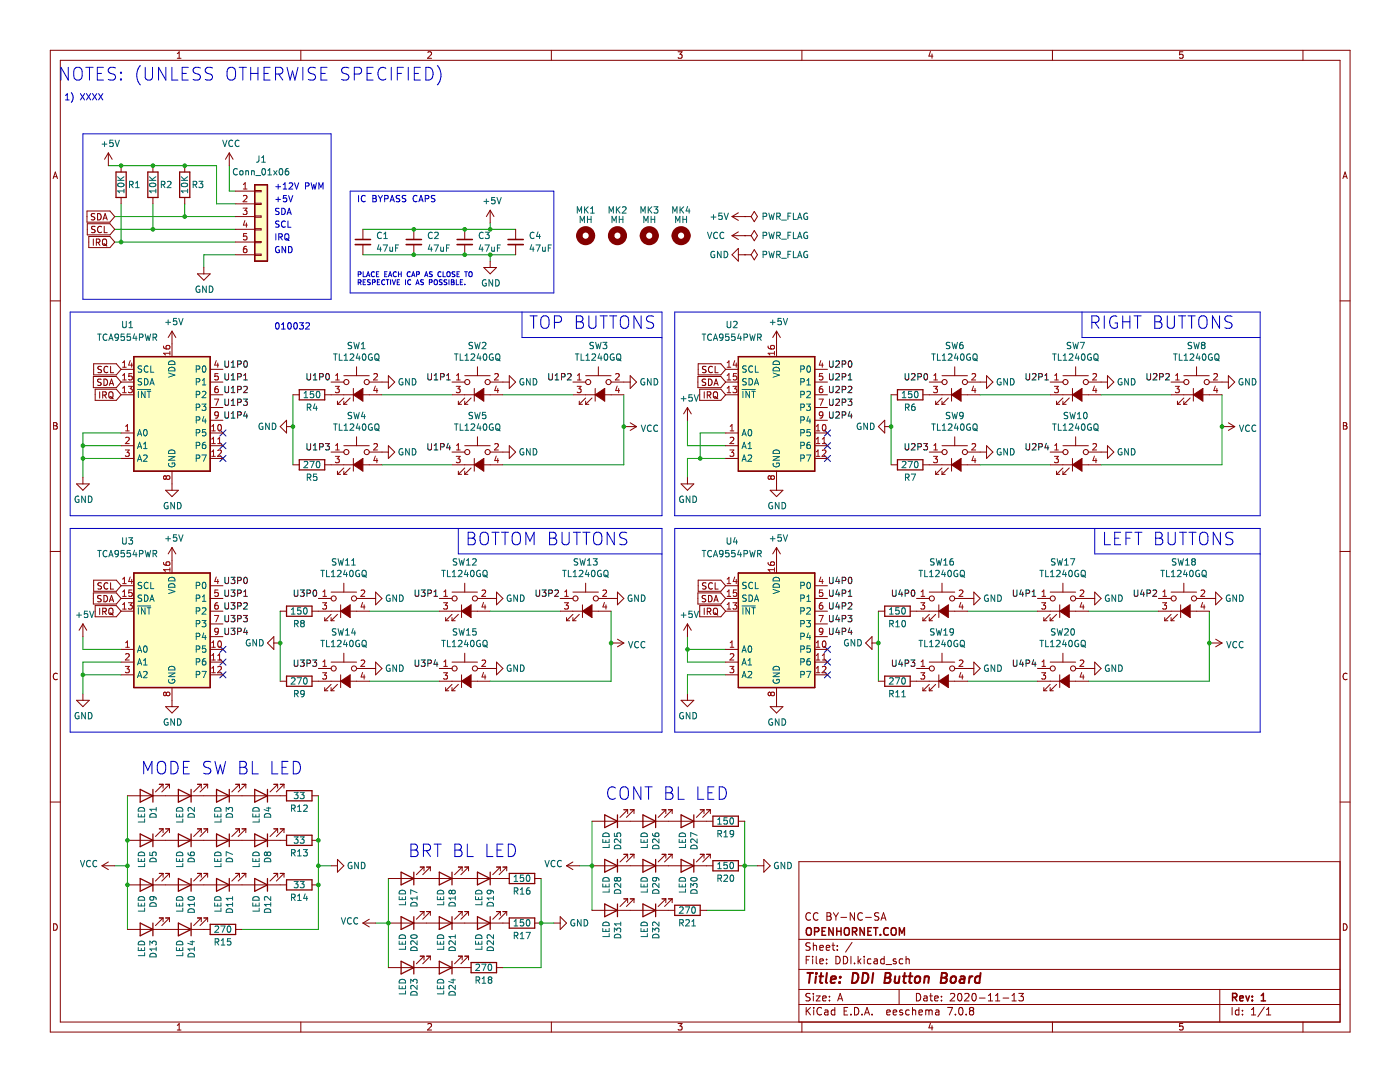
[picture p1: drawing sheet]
<svg xmlns="http://www.w3.org/2000/svg" width="279mm" height="216mm" viewBox="0 0 279 216" stroke-linecap="round" stroke-linejoin="round" font-family="sans-serif">
<g fill="none" stroke="#840000" stroke-width=".2">
<path d="M10 10h259.4v195.9h-259.4zM12 12h255.4v191.9h-255.4zM35.4 11.6h.7M35.4 10.7l.4-.4v1.3M60 10v2M85.4 10.5l.5-.2 .2 .4-.8 .9h.8M110 10v2M135.3 10.3h.8l-.4 .5 .4 .1v.6l-.2 .1-.6-.1M160 10v2M185.7 10.3l-.3 .9h.8M186 10.8v.8M210 10v2"/>
<path d="M236.1 10.3h-.7v.6l.2-.1 .4 .1 .1 .2v.4l-.2 .1-.5-.1M260 10v2M10.6 35.6l.4-1.3 .5 1.3M10.7 35.3h.6M268 35.6l.4-1.3 .5 1.3M268.1 35.3h.6M10 60h2M267.4 60h2M10.7 84.3h.4l.3 .3-.3 .3 .3 .2v.3l-.2 .2h-.5zM10.7 84.9h.4M268.1 84.3h.4l.3 .3-.3 .3 .3 .2v.3l-.2 .2h-.5zM268.1 84.9h.4"/>
<path d="M10 110h2M267.4 110h2M11.4 134.5a.62 .62 0 0 0-.8 .4 .62 .62 0 0 0 .6 .7l.2-.1M268.8 134.5a.62 .62 0 0 0-.8 .4 .62 .62 0 0 0 .6 .7l.2-.1M10 160h2M267.4 171.9h-108v32M267.4 160h2M10.7 184.3a.66 .66 0 0 1 .7 .7 .66 .66 0 0 1-.7 .6zM159.4 197.4h108M159.4 193.4h108M159.4 187.4h108M160.9 191.5h.5"/>
<path d="M161.6 190.8h-.7v1.5M161.7 198.3l-.6-.1-.2 .2v.4l.6 .3 .2 .3-.3 .3h-.6M161.7 188.2l-.6-.1-.2 .2v.4l.6 .3 .2 .3-.3 .3h-.6M161.7 182.3a.71 .71 0 0 0-.9 .5 .71 .71 0 0 0 .7 .8l.2-.1M162.2 190.8v.2M162.2 191.3v1M162.3 188.1v1.5M162.3 198.2v.2M162.3 198.7v1M162.3 188.8l.2-.2 .4 .1 .1 .9M162.9 198.7h.8l-.8 1h.8M162.9 190.8v1.3l.2 .2"/>
<path d="M163.2 182.3a.71 .71 0 0 0-.9 .5 .71 .71 0 0 0 .7 .8l.2-.1M163.6 191.8l.7-.1-.1-.3-.4-.1-.2 .2 .1 .8h.5M163.6 189.1l.7-.1-.1-.3-.4-.1-.2 .2 .1 .8h.5M164.2 199.2l.7-.1-.1-.3-.4-.1-.2 .2v.8h.6M164.9 189.1l.7-.1-.1-.3-.4-.1-.2 .2 .1 .8h.5M165 192.2v.1M165 191.4v.1M165 182.1l.7 .2 .1 .3-.3 .2a.4 .4 0 0 1 .4 .4 .4 .4 0 0 1-.3 .4h-.6zM165 182.8h.5M165.5 198.8v.1M165.5 199.6v.1M166 188.6h.6"/>
<path d="M166.2 188.1v1.3l.4 .2M166.3 182.1l.5 .8M166.8 190.8a.76 .76 0 0 1 .9 .8 .76 .76 0 0 1-.9 .7zM166.8 182.9v.7M167.1 189.5v.1M167.1 188.7v.1M167.2 199.7l.5-1.5 .5 1.5M167.3 182.1l-.5 .8M167.3 199.3h.7M167.8 183.1h1.2M168.3 190.8a.76 .76 0 0 1 .9 .8 .76 .76 0 0 1-.9 .7zM169.8 190.8v1.5"/>
<path d="M170 188.1l-1.3 1.9M170.5 182.1v1.5l-.8-1.5v1.5M170.5 192.2v.1M171.2 190.8v1.5M171.4 191.8l.4 .5M171.8 191.3l-.6 .6M172.1 182.3a.71 .71 0 0 0-1 .5 .71 .71 0 0 0 .7 .8l.3-.1M172.5 190.8v.2M172.5 191.3v1M172.7 183.1h1.2M173.8 191.4l-.4-.1-.3 .3 .1 .7h.6M174.5 191.4h.5l.1 .9"/>
<path d="M175.1 191.7l-.5 .1-.2 .2 .2 .3h.5M175.4 182.2l-.6-.1-.2 .2v.4l.6 .3 .2 .3-.3 .3h-.6M175.8 183.6l.5-1.5 .5 1.5M176 183.2h.7M176.5 191.4l-.5-.1-.3 .3 .2 .7h.6M176.5 190.8v1.5M176.8 192.5h1.2M178.8 191.4l-.3-.1-.3 .2 .1 .3 .5 .1v.4h-.6M179.4 197.4v3M180.2 191.4l-.5-.1-.2 .3 .1 .7h.6M180.8 191.5l.2-.2 .4 .1 .1 .9M180.8 190.8v1.5"/>
<path d="M182.9 198.2a.76 .76 0 0 1 .9 .8 .76 .76 0 0 1-.9 .7zM184.4 198.8h.6v.9M185 199.1l-.5 .1-.2 .2 .2 .3h.5M185.5 198.7h.6M185.7 198.2v1.3l.4 .2M186.5 199.2l.7-.1v-.3l-.5-.1-.2 .2 .1 .8h.6M187.9 199.6v.1M187.9 198.8v.1M189.7 198.4l.5-.2 .3 .5-.9 1h.9M191.2 198.4l.3-.2a.8 .8 0 0 1 .5 .8 .8 .8 0 0 1-.5 .7l-.3-.1-.1-.4zM192.5 198.4l.6-.2 .3 .5-.9 1h.9M194.1 198.4l.2-.2a.8 .8 0 0 1 .5 .8 .8 .8 0 0 1-.5 .7l-.2-.1-.1-.4z"/>
<path d="M195.5 199.2h1.1M197.2 199.7h.9M197.2 198.7l.5-.5v1.5M198.7 199.7h.8M198.7 198.7l.4-.5v1.5M200.2 199.2h1.1M202 199.7h.8M202 198.7l.4-.5v1.5M203.3 198.2h.9l-.5 .6 .5 .1v.7l-.2 .1-.7-.1M243.4 197.4v6.5M268.1 184.3a.66 .66 0 0 1 .7 .7 .66 .66 0 0 1-.7 .6zM35.4 204.6l.4-.4v1.3"/>
<path d="M35.4 205.5h.7M60 203.9v2M85.4 204.4l.5-.2 .2 .4-.8 .9h.8M110 203.9v2M135.3 204.2h.8l-.4 .5 .4 .1v.6l-.2 .1-.6-.1M159.4 200.4h108M160 203.9v2M160.9 201v1.5M161.1 201.7l.6 .8M161.7 201l-.8 .9M162.4 201v.2M162.4 201.5v1"/>
<path d="M164 201.2a.71 .71 0 0 0-1 .5 .71 .71 0 0 0 .7 .8l.3-.1M164.6 201.6h.6v.9M165.2 201.9l-.5 .1-.2 .2 .2 .3h.5M166.6 201.6l-.4-.1-.3 .3 .1 .7h.6M166.6 201v1.5M168.5 201.7h.5M169.2 201h-.7v1.5h.7M169.8 202.4v.1M170.5 201a.76 .76 0 0 1 .9 .8 .76 .76 0 0 1-.9 .7zM172 202.4v.1M172.5 202.5l.5-1.5 .5 1.5M172.7 202.1h.7"/>
<path d="M174 202.4v.1M177 202l.7-.1-.1-.3-.4-.1-.2 .2v.8h.6M178.2 202l.8-.1-.1-.3-.4-.1-.3 .2 .1 .8h.6M180.1 201.6l-.4-.1-.2 .2 .1 .3 .5 .1v.4h-.6M181.5 201.6l-.5-.1-.3 .3 .2 .7h.6M182.1 201.7l.2-.2 .4 .1v.9M182.1 201v1.5M183.4 202l.7-.1-.1-.3-.4-.1-.2 .2 .1 .8h.5M184.7 201.7l.5-.2 .2 .2M184.7 201.5v1M185.4 201.7l.2-.2 .4 .1v.9M185.4 201.7v.8"/>
<path d="M185.7 204.2l-.3 .9h.8M186 204.7v.8M186.7 201.6h.6l.1 .9M187.4 201.9l-.5 .1-.2 .2 .2 .3h.5M189.1 201h1l-.6 1.5M190.7 202.4v.1M191.5 201.2l.2-.2a.8 .8 0 0 1 .5 .8 .8 .8 0 0 1-.5 .7l-.2-.1-.2-.4zM192.8 202.4v.1M193.7 201.7l-.2 .3v.2l.2 .3h.5l.1-.3-.1-.4-.2-.1M193.7 201.7l-.2-.3 .2-.4 .5 .1 .1 .2-.3 .4M193.7 201.7h.3M210 203.9v2"/>
<path d="M236.1 204.2h-.7v.6l.2-.1 .4 .1 .1 .2v.4l-.2 .1-.5-.1M245.9 201v1.5M247.2 201.6l-.4-.1-.3 .3 .2 .7h.5M247.2 201v1.5M248 202.4v.1M248 201.6v.1M249.7 202.5h.9M249.7 201.5l.5-.5v1.5M252.3 201l-1.3 1.9M252.7 202.5h.9M252.7 201.5l.5-.5v1.5M260 203.9v2"/>
</g>
<g fill="none" stroke="#840000" stroke-width=".3">
<path d="M161 185.3a.5 .5 0 0 1 .6-.2 .5 .5 0 0 1 .3 .5v.5a.5 .5 0 0 1-.5 .5 .5 .5 0 0 1-.5-.5zM162.6 185.9l.7-.1 .1-.2-.1-.3-.2-.2h-.5v1.5M164.1 185.8h.5M164.8 185.1h-.7v1.5h.7M166.3 185.1v1.5l-.9-1.5v1.5M167 185.8h.8M167 185.1v1.5M167.8 185.1v1.5M168.6 185.3a.5 .5 0 0 1 .5-.2 .5 .5 0 0 1 .4 .5v.5a.5 .5 0 0 1-.5 .5 .5 .5 0 0 1-.5-.5zM170.1 185.9l.7-.1 .2-.2-.1-.3-.2-.2h-.6v1.5M170.5 185.9l.5 .7M172.5 185.1v1.5l-.9-1.5v1.5"/>
<path d="M173.2 185.8h.5M173.9 185.1h-.7v1.5h.7M174.3 185.1h.9M174.8 185.1v1.5M175.7 186.5v.1M177.3 185.3a.71 .71 0 0 0-1 .5 .71 .71 0 0 0 .7 .8l.3-.1M177.9 185.3a.5 .5 0 0 1 .6-.2 .5 .5 0 0 1 .3 .5v.5a.5 .5 0 0 1-.5 .5 .5 .5 0 0 1-.5-.5zM179.5 186.6v-1.5l.5 1.1 .5-1.1v1.5M246 199l.7-.1 .1-.2v-.3l-.2-.2h-.6v1.5M246.3 199l.5 .7M247.4 199.2l.7-.1v-.3l-.5-.1-.2 .2 .1 .7h.6M248.6 198.7l.4 1 .3-1"/>
<path d="M249.9 199.6v.1M249.9 198.8v.1M251.7 199.7h.9M251.7 198.6l.4-.4v1.5"/>
</g>
<g fill="none" stroke="#840000" stroke-width=".4">
<path d="M161.1 194.1h1.2M161.7 194.1l-.3 2M162.9 194.8l-.2 1.3M162.9 194.1v.2M163.5 194.8h.8M163.9 194.1l-.2 1.8v.1l.4 .1M165 194.1l-.2 1.8 .3 .2M165.8 195.5l1-.2-.1-.4h-.7l-.2 1 .2 .2 .6-.1M167.6 196l-.1 .1M167.7 194.9v.2M170.3 194.1a.96 .96 0 0 1 1 .6 .96 .96 0 0 1-.3 1.2l-.5 .2h-.5zM172.3 194.1a.96 .96 0 0 1 1 .6 .96 .96 0 0 1-.3 1.2l-.5 .2h-.5z"/>
<path d="M174.3 194.1l-.3 2M176.6 195.1h.7M176.7 194.1l.9 .1a.51 .51 0 0 1 .1 .6 .51 .51 0 0 1-.4 .3l.3 .1a.58 .58 0 0 1-.3 .9h-.8zM178.7 194.8l-.1 1.2a.57 .57 0 0 0 .8 0M179.5 194.8l-.1 1.3M180.2 194.8h.7M180.6 194.1l-.3 1.8 .1 .1 .4 .1M181.3 194.8h.8M181.7 194.1l-.2 1.8 .1 .1 .3 .1M182.7 195a.52 .52 0 0 1 .6-.2 .52 .52 0 0 1 .4 .4l-.1 .6a.55 .55 0 0 1-.5 .3 .55 .55 0 0 1-.6-.3zM184.5 195a.49 .49 0 0 1 .9 .1l-.1 1M184.6 194.8l-.2 1.3"/>
<path d="M187.9 195.1h.6M188 194.1l.8 .1a.51 .51 0 0 1 .1 .6 .51 .51 0 0 1-.4 .3l.3 .1a.58 .58 0 0 1-.3 .9h-.8zM189.9 195a.52 .52 0 0 1 .5-.2 .52 .52 0 0 1 .4 .4l-.1 .6a.55 .55 0 0 1-.5 .3 .55 .55 0 0 1-.5-.3zM191.7 194.9h.8l-.1 1.2M192.5 195.3l-.7 .1a.4 .4 0 0 0-.3 .3 .4 .4 0 0 0 .2 .4l.7-.1M193.5 194.8l-.1 1.3M194.1 194.8l-.4 .1-.2 .3M195.6 194.9a.66 .66 0 0 0-1 .3l-.1 .6 .2 .2h.8M195.7 194.1l-.3 2"/>
</g>
<path d="M147.4 114.3h15.2v22.9h-15.2z" fill-rule="evenodd" fill="#ffffc2"/>
<path d="M147.4 114.3h15.2v22.9h-15.2z" fill="none" stroke="#840000" stroke-width=".25"/>
<path d="M147.4 71.2h15.2v22.8h-15.2z" fill-rule="evenodd" fill="#ffffc2"/>
<path d="M147.4 71.2h15.2v22.8h-15.2z" fill="none" stroke="#840000" stroke-width=".25"/>
<path d="M50.8 36.9h2.6v15.2h-2.6z" fill-rule="evenodd" fill="#ffffc2"/>
<path d="M50.8 36.9h2.6v15.2h-2.6z" fill="none" stroke="#840000" stroke-width=".25"/>
<path d="M26.7 71.2h15.2v22.8h-15.2z" fill-rule="evenodd" fill="#ffffc2"/>
<path d="M26.7 71.2h15.2v22.8h-15.2z" fill="none" stroke="#840000" stroke-width=".25"/>
<path d="M26.7 114.3h15.2v22.9h-15.2z" fill-rule="evenodd" fill="#ffffc2"/>
<path d="M179.1 77.8h5.1v2h-5.1zM26.7 114.3h15.2v22.9h-15.2zM147.4 114.3h15.2v22.9h-15.2z" fill="none" stroke="#840000" stroke-width=".25"/>
<g fill="none" stroke="#000084" stroke-width=".2">
<path d="M43.9 88.3l1.2 1.2M43.9 85.8l1.2 1.2M43.9 90.9l1.2 1.2M45.1 88.3l-1.2 1.2M45.1 85.8l-1.2 1.2M45.1 90.9l-1.2 1.2M164.5 88.3l1.2 1.2M164.5 85.8l1.2 1.2M164.5 90.9l1.2 1.2M165.7 88.3l-1.2 1.2M165.7 85.8l-1.2 1.2M165.7 90.9l-1.2 1.2"/>
<path d="M43.9 129l1.2 1.2M43.9 134l1.2 1.3M43.9 131.5l1.2 1.2M45.1 129l-1.2 1.2M45.1 134l-1.2 1.3M45.1 131.5l-1.2 1.2M164.5 131.5l1.2 1.2M164.5 129l1.2 1.2M164.5 134l1.2 1.3M165.7 131.5l-1.2 1.2M165.7 129l-1.2 1.2M165.7 134l-1.2 1.3"/>
</g>
<g fill="none" stroke="#0000c2" stroke-width=".2">
<path d="M13.1 19.9h.7M13.1 19l.3-.3v1.2M13.6 13.4v2.6l-1.4-2.6v2.6M14.2 18.5a1.46 1.46 0 0 1 0 1.9M14.8 13.8a.85 .85 0 0 1 1-.4 .85 .85 0 0 1 .6 .9v.8a.85 .85 0 0 1-.8 .9 .85 .85 0 0 1-.9-.9zM16 18.7l.9 1.2M16.9 18.7l-.9 1.2M17.1 13.4h1.5M17.3 18.7l.8 1.2M17.9 13.4v2.6M18.1 18.7l-.8 1.2M18.5 18.7l.8 1.2"/>
<path d="M19.3 18.7l-.8 1.2M19.4 14.6h.9M19.7 18.7l.8 1.2M20.5 18.7l-.8 1.2M20.6 13.4h-1.2v2.6h1.2M23.1 13.6l-1-.2a.62 .62 0 0 0-.5 .6 .62 .62 0 0 0 .5 .6 .93 .93 0 0 1 1 .7 .65 .65 0 0 1-.5 .7l-1-.1M24.1 15.7l.2 .2-.2 .1M24.1 15.7l-.1 .2 .1 .1M24.1 14.4v.2M24.1 15.7v.3M24.1 14.4l.2 .1-.2 .1M24.1 14.4l-.1 .1 .1 .1"/>
<path d="M28 13.1a2.91 2.91 0 0 0 0 3.8M29 13.4v2.1l.5 .5 .7-.1 .2-.4v-2.1M33.1 13.4v2.6l-1.5-2.6v2.6M34.3 13.4v2.6h1.2M36.4 14.6h.8M37.6 13.4h-1.2v2.6h1.2M40 13.6l-1-.2a.62 .62 0 0 0-.5 .6 .62 .62 0 0 0 .5 .6 .93 .93 0 0 1 1 .7 .65 .65 0 0 1-.5 .7l-1-.1M42.4 13.6l-1-.2a.62 .62 0 0 0-.5 .6 .62 .62 0 0 0 .5 .6 .93 .93 0 0 1 1 .7 .65 .65 0 0 1-.5 .7l-.9-.1M45.7 13.6a.84 .84 0 0 1 .9-.1 .84 .84 0 0 1 .4 .8v.8a.85 .85 0 0 1-.8 .9 .85 .85 0 0 1-.9-.9v-.8l.1-.5zM47.7 13.4h1.5M48.5 13.4v2.6M50 14.6h1.5"/>
<path d="M50 13.4v2.6M51.5 13.4v2.6M52.7 14.6h.8M53.9 13.4h-1.2v2.6h1.2M55 14.8h1a.69 .69 0 0 0 .5-.7 .69 .69 0 0 0-.5-.7h-1v2.6M55.6 14.8l.8 1.2M57.3 13.4l.6 2.6 .5-1.8 .5 1.8 .6-2.6M60.4 13.4v2.6M63 13.6l-1-.2a.62 .62 0 0 0-.5 .6 .62 .62 0 0 0 .5 .6 .93 .93 0 0 1 1 .7 .65 .65 0 0 1-.5 .7l-1-.1M64.1 14.6h.8M65.3 13.4h-1.2v2.6h1.2M69.6 13.6l-.9-.2a.62 .62 0 0 0-.5 .6 .62 .62 0 0 0 .5 .6 .93 .93 0 0 1 .9 .7 .65 .65 0 0 1-.5 .7l-.9-.1"/>
<path d="M70.7 14.8h1a.69 .69 0 0 0 .5-.7 .69 .69 0 0 0-.5-.7h-1v2.6M73.3 14.6h.8M74.5 13.4h-1.2v2.6h1.2M77 13.7a.95 .95 0 0 0-1.1-.2 .95 .95 0 0 0-.5 1 1.08 1.08 0 0 0 .3 1.2 1.08 1.08 0 0 0 1.2 .2l.1-.2M78.1 13.4v2.6M79.3 14.6h.8M80.5 13.4h-1.2v2.6M81.5 13.4v2.6M82.7 14.6h.8M83.9 13.4h-1.2v2.6h1.2M85 13.4a1.34 1.34 0 0 1 1.4 .9 1.34 1.34 0 0 1-.4 1.6l-1 .1zM87.3 13.1a2.91 2.91 0 0 1 0 3.8"/>
<path d="M16.5 26.7h49.6v33h-49.6zM55 39.8h1M55 37.3h1M55.5 36.8v.9M55.5 39.3v1M56.5 37.7h.7M56.5 36.8l.4-.3v1.2M57.2 39h-.6l-.1 .6 .2-.1 .4 .1 .1 .1v.4l-.2 .2-.5-.2M57.6 39l.4 1.3 .4-1.3M57.7 36.6l.5-.1 .2 .3-.7 .9h.7M58.8 36.5l.4 1.2 .4-1.2M61 37.1h.6v-.5l-.6-.1v1.2"/>
<path d="M62.1 36.5l.3 1.2 .2-.9 .3 .9 .3-1.2M63.6 37.7v-1.2l.5 .9 .4-.9v1.2M69.9 38.1h40.6v20.4h-40.6zM71.6 39v1.3M72.9 39.1a.6 .6 0 0 0-.8 .4 .6 .6 0 0 0 .5 .8l.3-.2M74.4 39h.4l.3 .2-.3 .4 .3 .1v.3l-.2 .3h-.5zM74.4 39.6h.4M75.5 39l.4 .7M75.9 39.7v.6M76.3 39l-.4 .7M76.8 39.7l.6-.1v-.5l-.6-.1v1.3M78 39.9h.6"/>
<path d="M79.8 39.1l-.5-.1-.2 .1v.4l.6 .2 .1 .3-.3 .3-.4-.1M81 39.1l-.5-.1-.2 .1v.4l.6 .2 .1 .3-.2 .3-.5-.1M83.2 39.1a.6 .6 0 0 0-.8 .4 .6 .6 0 0 0 .6 .8l.2-.2M83.7 39.9h.6M84.9 39.7l.6-.1v-.5l-.6-.1v1.3M86.8 39.1l-.5-.1-.2 .1v.4l.6 .2 .1 .3-.2 .3-.5-.1M55 46.6v1.3M55.6 47.3l.6-.1 .1-.4-.7-.2v1.3M55.7 44.2l-.5-.1-.2 .2 .1 .3 .5 .3v.3l-.1 .1h-.5M55.7 41.6h-.5l-.2 .2 .1 .3 .5 .2v.4l-.1 .1-.5-.1M55.7 49.2a.57 .57 0 0 0-.7 .6 .57 .57 0 0 0 .8 .5v-.4h-.3M55.9 47.3l.4 .6"/>
<path d="M56.2 41.6a.63 .63 0 0 1 .7 .6 .63 .63 0 0 1-.7 .6zM56.9 46.8l.2-.2a.42 .42 0 0 1 .6 .5v.4a.42 .42 0 0 1-.5 .4 .42 .42 0 0 1-.4-.4zM56.9 44.2a.55 .55 0 0 0-.7 .5 .55 .55 0 0 0 .7 .5M57 49.2v1.2l-.7-1.2v1.2M57.1 47.6l.6 .4M57.3 42.8l.4-1.2 .4 1.2M57.4 42.5h.6M57.5 44.1v1.2h.6M57.6 49.2a.63 .63 0 0 1 .7 .6 .63 .63 0 0 1-.7 .6zM71.5 54.7h.5v-.4l-.5-.1v1M71.5 56.3h.5v-.4l-.5-.1v1M71.7 56.3l.4 .5"/>
<path d="M72.5 54.2v1h.5M72.5 56.3h.3M73 55.8h-.5v1h.5M73.1 55.2l.4-1 .3 1M73.2 54.9h.5M73.9 55.9h-.5a.41 .41 0 0 0 .5 .5l-.1 .4h-.5M74.3 56.3h.5v-.4l-.5-.1v1M74.7 54.3a.44 .44 0 0 0-.6 .4 .44 .44 0 0 0 .6 .4M75.1 54.7h.4M75.3 56.3h.3M75.6 54.2h-.5v1h.5M75.8 55.8h-.5v1h.5"/>
<path d="M76.8 54.7h.3M76.8 55.9a.44 .44 0 0 0-.6 .4 .44 .44 0 0 0 .6 .4M77.1 55.8h.5M77.2 54.2h-.4v1h.4M77.3 55.8v1M77.5 55.2l.4-1 .3 1M77.6 54.9h.5M77.8 40.3l.5-1.3 .4 1.3M78 55.8v1M78.3 55.8l.3 1 .3-1M79.1 54.3a.44 .44 0 0 0-.6 .4 .44 .44 0 0 0 .6 .4M79.3 56.3h.3"/>
<path d="M79.5 54.7h.6M79.5 54.2v1M79.7 55.8h-.4v1h.4M80.1 54.2v1M80.9 55.8v1M81.9 54.3a.44 .44 0 0 0-.6 .4 .44 .44 0 0 0 .6 .4M82 55.9a.44 .44 0 0 0-.7 .4 .44 .44 0 0 0 .7 .4M82.2 55.2l.3-1 .3 1M82.2 54.9h.5M83 56.8l.3-1 .4 1M83.1 56.5h.5M83.1 54.7h.5l.1-.4-.6-.1v1"/>
<path d="M83.6 40.3l.4-1.3 .4 1.3M84.5 55.9h-.5a.41 .41 0 0 0 .5 .5l-.1 .4h-.5M84.7 55.2l.4-1 .3 1M84.8 54.9h.5M85.7 56.3h.5v-.4l-.5-.1v1M86.3 54.3h-.6a.41 .41 0 0 0 .5 .5v.4h-.5M86.7 56l.2-.2 .3 .2 .1 .5-.1 .3h-.3l-.2-.1zM88 54.3a.44 .44 0 0 0-.6 .4 .44 .44 0 0 0 .6 .4M88.2 55.9h-.5a.41 .41 0 0 0 .5 .5l-.1 .4h-.4M88.4 54.2v1h.5M89.2 55.9h-.5a.41 .41 0 0 0 .4 .5v.4h-.5M89.2 54.4l.2-.2 .4 .2v.5l-.1 .3h-.3l-.2-.1z"/>
<path d="M89.6 55.8v1M90.1 55.8h.3l.2 .2-.2 .3 .2 .3-.1 .2h-.4zM90.1 56.3h.3M90.8 54.3h-.5a.41 .41 0 0 0 .4 .5v.4h-.5M91.1 55.8v1h.4M91.2 54.7h.3M91.7 54.2h-.5v1h.5M91.9 56.3h.3M92.3 55.8h-.4v1h.4M92.7 54.2h.6M92.8 56.7v.1M93 54.2v1"/>
<path d="M93.6 54.4l.2-.2 .4 .2v.5l-.1 .3h-.3l-.2-.1zM14 62.3h118.1v40.6h-118.1zM55.1 64.5l.2-.1a.68 .68 0 0 1 .4 .6 .68 .68 0 0 1-.4 .7l-.3-.5zM56.2 65.7h.7M56.2 64.8l.4-.4v1.3M57.5 64.5l.2-.1a.68 .68 0 0 1 .5 .6 .68 .68 0 0 1-.5 .7l-.3-.5zM58.7 64.5l.2-.1a.68 .68 0 0 1 .5 .6 .68 .68 0 0 1-.5 .7l-.3-.5zM59.8 64.4h.8l-.5 .5 .4 .1v.5l-.2 .2-.5-.2M61 64.5l.5-.1 .3 .4-.8 .9h.8M104.2 62.3v5h27.9M105.8 63h1.4M106.5 63v2.5"/>
<path d="M108 63.4a.83 .83 0 0 1 1-.4 .83 .83 0 0 1 .6 .9v.8a.83 .83 0 0 1-.9 .8 .83 .83 0 0 1-.8-.8zM110.6 64.3h1a.68 .68 0 0 0 .5-.6 .68 .68 0 0 0-.5-.7h-1v2.5M115 63h.9a.6 .6 0 0 1 .4 .6 .6 .6 0 0 1-.4 .6 .66 .66 0 0 1 .6 .6 .66 .66 0 0 1-.5 .7h-1zM115 64.2h.9M117.5 63v2l.5 .5 .7-.1 .2-.4v-2M119.8 63h1.4M120.5 63v2.5M121.7 63h1.4M122.4 63v2.5M123.9 63.4a.83 .83 0 0 1 1-.4 .83 .83 0 0 1 .6 .9v.8a.83 .83 0 0 1-.9 .8 .83 .83 0 0 1-.8-.8zM127.9 63v2.5l-1.4-2.5v2.5M130.4 63.1l-.9-.1a.6 .6 0 0 0-.5 .6 .6 .6 0 0 0 .5 .6 .91 .91 0 0 1 .9 .6 .64 .64 0 0 1-.4 .7l-1-.1"/>
<path d="M134.7 62.3h116.8v40.6h-116.8zM215.9 62.3v5h35.6M217.9 64.3h.9a.68 .68 0 0 0 .5-.6 .68 .68 0 0 0-.5-.7h-.9v2.5M218.5 64.3l.8 1.2M220.4 63v2.5M222.9 63.1a1.03 1.03 0 0 0-1.2 .2 1.03 1.03 0 0 0-.2 1.1 .93 .93 0 0 0 .4 1 .93 .93 0 0 0 1.1-.1v-.9h-.5M224.1 63v2.5M224.1 64.2h1.4M225.5 63v2.5M226.3 63h1.4M227 63v2.5M230.5 63h.8a.6 .6 0 0 1 .5 .6 .6 .6 0 0 1-.5 .6 .66 .66 0 0 1 .6 .6 .66 .66 0 0 1-.5 .7h-.9z"/>
<path d="M230.5 64.2h.8M233 63v2l.4 .5 .7-.1 .3-.4v-2M235.2 63h1.4M235.9 63v2.5M237.1 63h1.4M237.8 63v2.5M239.4 63.4a.83 .83 0 0 1 .9-.4 .83 .83 0 0 1 .6 .9v.8a.83 .83 0 0 1-.8 .8 .83 .83 0 0 1-.9-.8zM243.4 63v2.5l-1.4-2.5v2.5M245.9 63.1l-1-.1a.6 .6 0 0 0-.5 .6 .6 .6 0 0 0 .5 .6 .91 .91 0 0 1 1 .6 .64 .64 0 0 1-.5 .7l-.9-.1M14 105.4h118.1v40.7h-118.1zM91.5 105.4v5.1h40.6M93.4 106.2h.9a.6 .6 0 0 1 .5 .6 .6 .6 0 0 1-.5 .6 .66 .66 0 0 1 .6 .6 .66 .66 0 0 1-.5 .7h-1z"/>
<path d="M93.4 107.4h.9M95.9 106.6a.83 .83 0 0 1 1-.4 .83 .83 0 0 1 .6 .8v.9a.83 .83 0 0 1-.9 .8 .83 .83 0 0 1-.8-.8zM98.2 106.2h1.4M98.9 106.2v2.5M100.1 106.2h1.4M100.8 106.2v2.5M102.3 106.6a.83 .83 0 0 1 1-.4 .83 .83 0 0 1 .6 .8v.9a.83 .83 0 0 1-.9 .8 .83 .83 0 0 1-.8-.8zM104.9 108.7v-2.5l.9 1.8 .8-1.8v2.5M109.7 106.2h.8a.6 .6 0 0 1 .5 .6 .6 .6 0 0 1-.5 .6 .66 .66 0 0 1 .6 .6 .66 .66 0 0 1-.5 .7h-.9zM109.7 107.4h.8M112.2 106.2v2l.4 .5 .8-.1 .2-.4v-2M114.4 106.2h1.4"/>
<path d="M115.1 106.2v2.5M116.3 106.2h1.4M117 106.2v2.5M118.6 106.6a.83 .83 0 0 1 .9-.4 .83 .83 0 0 1 .6 .8v.9a.83 .83 0 0 1-.8 .8 .83 .83 0 0 1-.9-.8zM122.6 106.2v2.5l-1.4-2.5v2.5M125.1 106.3l-1-.1a.6 .6 0 0 0-.4 .6 .6 .6 0 0 0 .4 .6 .91 .91 0 0 1 1 .6 .64 .64 0 0 1-.5 .7l-.9-.1M134.7 105.4h116.8v40.7h-116.8zM218.5 105.4v5.1h33M220.4 106.2v2.5h1.2M222.5 107.4h.8M223.6 106.2h-1.1v2.5h1.1M224.7 107.4h.8"/>
<path d="M225.9 106.2h-1.2v2.5M226.5 106.2h1.4M227.2 106.2v2.5M230.6 106.2h.9a.6 .6 0 0 1 .4 .6 .6 .6 0 0 1-.4 .6 .66 .66 0 0 1 .6 .6 .66 .66 0 0 1-.5 .7h-1zM230.6 107.4h.9M233.1 106.2v2l.5 .5 .7-.1 .2-.4v-2M235.4 106.2h1.4M236.1 106.2v2.5M237.3 106.2h1.4M238 106.2v2.5M239.5 106.6a.83 .83 0 0 1 1-.4 .83 .83 0 0 1 .6 .8v.9a.83 .83 0 0 1-.9 .8 .83 .83 0 0 1-.8-.8zM243.6 106.2v2.5l-1.5-2.5v2.5"/>
<path d="M246 106.3l-.9-.1a.6 .6 0 0 0-.5 .6 .6 .6 0 0 0 .5 .6 .91 .91 0 0 1 .9 .6 .64 .64 0 0 1-.4 .7l-1-.1M28.7 154.4v-2.5l.8 1.8 .8-1.8v2.5M31.5 152.3a.83 .83 0 0 1 1-.4 .83 .83 0 0 1 .6 .9v.8a.83 .83 0 0 1-.9 .8 .83 .83 0 0 1-.8-.8zM34.1 151.9a1.31 1.31 0 0 1 1.4 .8 1.31 1.31 0 0 1-.4 1.6l-1 .1zM36.6 153.1h.8M37.8 151.9h-1.2v2.5h1.2M42.1 152l-1-.1a.6 .6 0 0 0-.5 .6 .6 .6 0 0 0 .5 .6 .91 .91 0 0 1 1 .6 .64 .64 0 0 1-.5 .7l-1-.1M42.9 151.9l.6 2.5 .5-1.8 .4 1.8 .6-2.5M47.9 151.9h.8a.6 .6 0 0 1 .5 .6 .6 .6 0 0 1-.5 .6 .66 .66 0 0 1 .6 .6 .66 .66 0 0 1-.5 .7h-.9zM47.9 153.1h.8M50.4 151.9v2.5h1.1M54.3 151.9v2.5h1.2"/>
<path d="M56.3 153.1h.8M57.5 151.9h-1.2v2.5h1.2M58.5 151.9a1.31 1.31 0 0 1 1.5 .8 1.31 1.31 0 0 1-.5 1.6l-1 .1zM122.8 157.2a1 1 0 0 0-1.2 0 1 1 0 0 0-.3 1.2 .93 .93 0 0 0 .4 1 .93 .93 0 0 0 1.1-.1M123.9 157.4a.83 .83 0 0 1 .9-.4 .83 .83 0 0 1 .6 .8v.9a.83 .83 0 0 1-.8 .8 .83 .83 0 0 1-.8-.8zM127.9 157v2.5l-1.4-2.5v2.5M128.7 157h1.5M129.4 157v2.5M132.9 157h.8a.6 .6 0 0 1 .5 .6 .6 .6 0 0 1-.5 .6 .66 .66 0 0 1 .6 .6 .66 .66 0 0 1-.5 .7h-.9zM132.9 158.2h.8M135.4 157v2.5h1.2M139.3 157v2.5h1.2"/>
<path d="M141.3 158.2h.8M142.5 157h-1.2v2.5h1.2M143.5 157a1.31 1.31 0 0 1 1.5 .8 1.31 1.31 0 0 1-.5 1.6l-1 .1zM82 168.4h.8a.6 .6 0 0 1 .5 .6 .6 .6 0 0 1-.5 .6 .66 .66 0 0 1 .7 .6 .66 .66 0 0 1-.5 .7h-1zM82 169.6h.8M84.5 169.7h.9a.68 .68 0 0 0 .5-.6 .68 .68 0 0 0-.5-.7h-.9v2.5M85.1 169.7l.8 1.2M86.6 168.4h1.5M87.3 168.4v2.5M90.8 168.4h.8a.6 .6 0 0 1 .5 .6 .6 .6 0 0 1-.5 .6 .66 .66 0 0 1 .6 .6 .66 .66 0 0 1-.5 .7h-.9zM90.8 169.6h.8M93.3 168.4v2.5h1.2"/>
<path d="M97.2 168.4v2.5h1.2M99.2 169.6h.8M100.4 168.4h-1.2v2.5h1.2M101.4 168.4a1.31 1.31 0 0 1 1.5 .8 1.31 1.31 0 0 1-.5 1.6l-1 .1z"/>
</g>
<g fill="none" stroke="#009600" stroke-width=".2">
<path d="M21.6 33.1h21.6v7.6h3.8M45.8 33.1v5h1.2M22.9 45.8h24.1M22.9 48.3h24.1M22.9 43.2h24.1M24.2 40.7v7.6M30.5 40.7v5.1M36.9 40.7v2.5M47 50.8h-6.3v2.6M72.4 45.8h30.5M72.4 50.8h30.5M97.8 44.5v1.3"/>
<path d="M97.8 50.8v1.3M58.5 78.8v13.9M76.2 78.8h14M100.4 78.8h13.9M124.5 78.8v13.9h-24.1M177.8 78.8v13.9M195.6 78.8h14M219.7 78.8h14M243.9 78.8v13.9h-24.2M16.5 91.5h7.7M16.5 88.9h7.7M24.2 86.4h-7.7v8.9"/>
<path d="M76.2 92.7h14M137.2 83.9v5h7.6M144.8 91.5h-7.6v3.8M144.8 86.4h-5.1v5.1M195.6 92.7h14M16.5 127v2.6h7.7M16.5 134.7h7.7M24.2 132.1h-7.7v6.4M55.9 122v13.9M73.7 122h14M73.7 135.9h14M97.8 122h14"/>
<path d="M122 122v13.9h-24.2M137.2 127v5.1h7.6M137.2 129.6h7.6M144.8 134.7h-7.6v3.8M175.3 122v13.9M193.1 122h13.9M193.1 135.9h13.9M217.2 122h14M241.3 122v13.9h-24.1M25.4 158.8v26.7M63.5 158.8v26.7h-15.2M22.9 172.8h2.5"/>
<path d="M63.5 172.8h2.6M77.5 175.3v17.8M108 175.3v17.8h-7.6M115.6 172.8h2.5M118.1 163.9v17.7M148.6 163.9v17.7h-7.6M148.6 172.8h2.6M75 184.2h2.5M108 184.2h2.5"/>
</g>
<g fill="none" stroke="#0f0f0f" stroke-width=".2">
<path d="M44.9 74.5v1.1l.2 .2h.4l.1-.2v-1.1M44.9 72v1l.2 .3 .4-.1 .1-.2v-1M44.9 79.6v1.1l.2 .2 .4-.1 .1-.1v-1.1M44.9 77.1v1l.2 .3 .4-.1 .1-.2v-1M46.2 75.8h.7M46.2 73.3h.7M46.2 78.4h.7M46.2 72.4l.3-.4v1.3M46.2 74.9l.3-.4v1.3M46.2 77.4l.3-.3v1.3M46.2 80l.3-.4v1.3M47.4 75.2l.6-.1 .1-.4-.7-.2v1.3"/>
<path d="M47.4 72.7l.6-.1 .1-.5-.7-.1v1.3M47.4 77.7h.6l.1-.5-.7-.1v1.3M48.6 79.6h.8l-.5 .5 .4 .1v.6l-.2 .1-.5-.1M48.6 75.8h.8M48.6 77.2l.5-.1 .3 .3-.8 1h.8M48.6 74.9l.4-.4v1.3M48.8 72.1l.1-.1a.68 .68 0 0 1 .5 .6 .68 .68 0 0 1-.5 .7l-.3-.5zM61.3 74.5v1.1l.2 .2h.4l.1-.2v-1.1M62.5 75.8h.8M62.5 74.9l.4-.4v1.3M63.8 75.2l.6-.1 .1-.4-.7-.2v1.3M65.1 74.7l.2-.2a.68 .68 0 0 1 .5 .7 .68 .68 0 0 1-.5 .6l-.3-.5z"/>
<path d="M85.4 74.5v1.1l.2 .2h.4l.1-.2v-1.1M86.7 75.8h.7M86.7 74.9l.3-.4v1.3M87.9 75.2l.6-.1 .1-.4-.7-.2v1.3M89.1 75.8h.8M89.1 74.9l.4-.4v1.3M109.5 74.5v1.1l.3 .2h.3l.1-.2v-1.1M110.8 75.8h.7M110.8 74.9l.4-.4v1.3M112.1 75.2l.6-.1v-.4l-.6-.2v1.3M113.3 74.7l.5-.2 .2 .4-.8 .9h.8M165.5 74.5v1.1l.3 .2h.3l.2-.2v-1.1"/>
<path d="M165.5 72v1l.3 .3 .3-.1 .2-.2v-1M165.5 77.1v1l.3 .3 .3-.1 .2-.2v-1M165.5 79.6v1.1l.3 .2 .3-.1 .2-.1v-1.1M166.8 74.7l.5-.2 .2 .4-.8 .9h.8M166.8 72.1l.5-.1 .2 .4-.8 .9h.8M166.8 77.2l.5-.1 .2 .3-.8 1h.8M166.8 79.7l.5-.1 .2 .4-.8 .9h.8M168.1 75.2l.6-.1v-.4l-.6-.2v1.3M168.1 72.7l.6-.1v-.5l-.6-.1v1.3M168.1 77.7h.6v-.5l-.6-.1v1.3M169.2 79.6h.8l-.4 .5 .4 .1v.6l-.2 .1-.6-.1M169.3 75.8h.7"/>
<path d="M169.3 77.2l.5-.1 .2 .3-.8 1h.8M169.3 74.9l.4-.4v1.3M169.4 72.1l.2-.1a.68 .68 0 0 1 .4 .6 .68 .68 0 0 1-.4 .7l-.3-.5zM180.6 74.5v1.1l.3 .2h.3l.2-.2v-1.1M181.9 74.7l.5-.2 .2 .4-.8 .9h.8M183.2 75.2l.6-.1v-.4l-.6-.2v1.3M184.5 74.7l.2-.2a.68 .68 0 0 1 .4 .7 .68 .68 0 0 1-.4 .6l-.3-.5zM204.8 74.5v1.1l.2 .2h.4l.1-.2v-1.1M206 74.7l.5-.2 .3 .4-.8 .9h.8M207.3 75.2l.6-.1 .1-.4-.7-.2v1.3M208.5 75.8h.7M208.5 74.9l.4-.4v1.3"/>
<path d="M228.9 74.5v1.1l.2 .2h.4l.1-.2v-1.1M230.2 74.7l.5-.2 .2 .4-.8 .9h.8M231.4 75.2l.6-.1 .1-.4-.7-.2v1.3M232.6 74.7l.5-.2 .3 .4-.8 .9h.8M44.9 82.2v1l.2 .2h.4l.1-.2v-1M46.2 83.4h.7M46.2 80.9h.7M46.2 82.5l.3-.3v1.2M47.4 82.8h.6l.1-.5-.7-.1v1.2M47.4 80.3l.6-.1 .1-.5-.7-.1v1.3M48.9 82.1l-.3 .9h.8M49.2 82.6v.8"/>
<path d="M61.3 88.5v1l.2 .3 .4-.1 .1-.2v-1M62.5 89.8h.8M62.5 88.9l.4-.4v1.3M63.8 89.2l.6-.1 .1-.5-.7-.1v1.3M64.9 88.5h.8l-.4 .5 .4 .1v.6l-.2 .1-.6-.1M85.4 88.5v1l.2 .3 .4-.1 .1-.2v-1M86.7 89.8h.7M86.7 88.9l.3-.4v1.3M87.9 89.2l.6-.1 .1-.5-.7-.1v1.3M89.4 88.5l-.3 .9h.8M89.7 88.9v.9M165.5 82.2v1l.3 .2h.3l.2-.2v-1"/>
<path d="M166.8 82.3l.5-.1 .2 .3-.8 .9h.8M168.1 80.3l.6-.1v-.5l-.6-.1v1.3M168.1 82.8h.6v-.5l-.6-.1v1.2M169.6 82.1l-.3 .9h.8M169.9 82.6v.8M180.6 88.5v1l.3 .3 .3-.1 .2-.2v-1M181.9 88.6l.5-.1 .2 .4-.8 .9h.8M183.2 89.2l.6-.1v-.5l-.6-.1v1.3M184.3 88.5h.8l-.4 .5 .4 .1v.6l-.2 .1-.6-.1M204.8 88.5v1l.2 .3 .4-.1 .1-.2v-1M206 88.6l.5-.1 .3 .4-.8 .9h.8M207.3 89.2l.6-.1 .1-.5-.7-.1v1.3"/>
<path d="M208.8 88.5l-.3 .9h.8M209.1 88.9v.9M44.9 115.2v1l.2 .3 .4-.1 .1-.2v-1M44.9 117.7v1.1l.2 .2 .4-.1 .1-.1v-1.1M46.1 115.2h.8l-.4 .5 .3 .1v.5l-.2 .2-.5-.2M46.1 117.7h.8l-.4 .5 .3 .1v.6l-.2 .1-.5-.1M47.4 115.8h.6l.1-.5-.7-.1v1.3M47.4 118.4l.6-.1 .1-.5-.7-.1v1.3M48.6 119h.8M48.6 118.1l.4-.4v1.3M48.8 115.3l.1-.1a.68 .68 0 0 1 .5 .6 .68 .68 0 0 1-.5 .7l-.3-.5zM58.7 117.7v1.1l.3 .2 .3-.1 .1-.1v-1.1"/>
<path d="M59.9 117.7h.8l-.4 .5 .4 .1v.6l-.2 .1-.6-.1M61.3 118.4l.6-.1v-.5l-.6-.1v1.3M62.6 117.8l.2-.1a.68 .68 0 0 1 .4 .7 .68 .68 0 0 1-.4 .6l-.3-.5zM82.8 117.7v1.1l.3 .2 .4-.1 .1-.1v-1.1M84.1 117.7h.7l-.4 .5 .4 .1v.6l-.2 .1-.5-.1M85.4 118.4l.6-.1 .1-.5-.7-.1v1.3M86.6 119h.7M86.6 118.1l.4-.4v1.3M107 117.7v1.1l.2 .2 .4-.1 .1-.1v-1.1M108.2 117.7h.8l-.4 .5 .3 .1v.6l-.2 .1-.5-.1M109.5 118.4l.6-.1 .1-.5-.7-.1v1.3M110.7 117.8l.5-.1 .3 .4-.8 .9h.8"/>
<path d="M165.5 115.2v1l.3 .3 .3-.1 .2-.2v-1M165.5 117.7v1.1l.3 .2 .3-.1 .2-.1v-1.1M167.1 115.1l-.3 .9h.8M167.1 117.7l-.3 .9h.8M167.4 115.6v.9M167.4 118.1v.9M168.1 115.8h.6v-.5l-.6-.1v1.3M168.1 118.4l.6-.1v-.5l-.6-.1v1.3M169.3 119h.7M169.3 118.1l.4-.4v1.3M169.4 115.3l.2-.1a.68 .68 0 0 1 .4 .6 .68 .68 0 0 1-.4 .7l-.3-.5zM178.1 117.7v1.1l.2 .2 .4-.1 .1-.1v-1.1"/>
<path d="M179.7 117.7l-.3 .9h.8M180 118.1v.9M180.6 118.4l.6-.1 .1-.5-.7-.1v1.3M182 117.8l.2-.1a.68 .68 0 0 1 .4 .7 .68 .68 0 0 1-.4 .6l-.4-.5zM202.2 117.7v1.1l.3 .2 .3-.1 .2-.1v-1.1M203.8 117.7l-.3 .9h.8M204.1 118.1v.9M204.8 118.4l.6-.1v-.5l-.6-.1v1.3M206 119h.7M206 118.1l.3-.4v1.3M226.4 117.7v1.1l.2 .2 .4-.1 .1-.1v-1.1M227.9 117.7l-.3 .9h.8"/>
<path d="M228.2 118.1v.9M228.9 118.4l.6-.1 .1-.5-.7-.1v1.3M230.1 117.8l.5-.1 .2 .4-.8 .9h.8M44.9 120.3v1l.2 .2h.4l.1-.2v-1M44.9 122.8v1l.2 .3 .4-.1 .1-.2v-1M44.9 125.3v1.1l.2 .2h.4l.1-.2v-1.1M46.1 120.3h.8l-.4 .4 .3 .2v.5l-.2 .1-.5-.1M46.1 122.8h.8l-.4 .5 .3 .1v.6l-.2 .1-.5-.1M46.1 125.3h.8l-.4 .5 .3 .1v.6l-.2 .1-.5-.1M47.4 120.9h.6l.1-.5-.7-.1v1.2M47.4 123.5l.6-.1 .1-.5-.7-.1v1.3M47.4 126l.6-.1 .1-.4-.7-.2v1.3"/>
<path d="M48.6 122.8h.8l-.5 .5 .4 .1v.6l-.2 .1-.5-.1M48.6 120.4l.5-.1 .3 .3-.8 .9h.8M48.9 125.3l-.3 .9h.8M49.2 125.8v.8M58.7 131.7v1l.3 .3 .3-.1 .1-.2v-1M59.9 131.7h.8l-.4 .5 .4 .1v.5l-.2 .2-.6-.2M61.3 132.4l.6-.1v-.5l-.6-.1v1.3M62.4 131.7h.8l-.4 .5 .3 .1v.5l-.1 .2-.6-.2M82.8 131.7v1l.3 .3 .4-.1 .1-.2v-1M84.1 131.7h.7l-.4 .5 .4 .1v.5l-.2 .2-.5-.2M85.4 132.4l.6-.1 .1-.5-.7-.1v1.3M86.9 131.6l-.3 .9h.8"/>
<path d="M87.2 132.1v.9M165.5 120.3v1l.3 .2h.3l.2-.2v-1M165.5 122.8v1l.3 .3 .3-.1 .2-.2v-1M165.5 125.3v1.1l.3 .2h.3l.2-.2v-1.1M167.1 120.2l-.3 .9h.8M167.1 122.7l-.3 .9h.8M167.1 125.3l-.3 .9h.8M167.4 120.7v.8M167.4 123.2v.9M167.4 125.8v.8M168.1 120.9h.6v-.5l-.6-.1v1.2M168.1 123.5l.6-.1v-.5l-.6-.1v1.3"/>
<path d="M168.1 126l.6-.1v-.4l-.6-.2v1.3M169.2 122.8h.8l-.4 .5 .4 .1v.6l-.2 .1-.6-.1M169.3 120.4l.5-.1 .2 .3-.8 .9h.8M169.6 125.3l-.3 .9h.8M169.9 125.8v.8M178.1 131.7v1l.2 .3 .4-.1 .1-.2v-1M179.7 131.6l-.3 .9h.8M180 132.1v.9M180.6 132.4l.6-.1 .1-.5-.7-.1v1.3M181.8 131.7h.8l-.4 .5 .3 .1v.5l-.2 .2-.5-.2M202.2 131.7v1l.3 .3 .3-.1 .2-.2v-1M203.8 131.6l-.3 .9h.8"/>
<path d="M204.1 132.1v.9M204.8 132.4l.6-.1v-.5l-.6-.1v1.3M206.3 131.6l-.3 .9h.8M206.6 132.1v.9"/>
</g>
<g fill="none" stroke="#840000" stroke-width=".2">
<path d="M17.4 42.1h4.5l1 1.1-1 1.1h-4.5zM17.4 44.6h4.5l1 1.2-1 1.1h-4.5zM17.7 47.2h4.2l1 1.1-1 1.1h-4.2zM18.6 47.7v1.3M18.9 42.7l-.5-.1-.1 .1v.4l.5 .2 .1 .3-.2 .3-.5-.1M19 45.2h-.5l-.2 .1v.3l.6 .3 .1 .3-.3 .2h-.4M19.2 48.4l.6-.1 .1-.5-.7-.1v1.3M19.5 42.6a.64 .64 0 0 1 .7 .7 .64 .64 0 0 1-.7 .6zM19.5 48.4l.5 .6M20.3 45.3a.6 .6 0 0 0-.9 .4 .6 .6 0 0 0 .6 .7l.3-.1M20.5 47.9l.2-.2a.43 .43 0 0 1 .6 .4v.4a.42 .42 0 0 1-.4 .5 .42 .42 0 0 1-.5-.5zM20.6 43.9l.4-1.3 .4 1.3"/>
<path d="M20.7 48.7l.6 .4M20.7 43.5h.6M20.8 45.2v1.2h.6M18.6 75.1h4.6l1 1.1-1 1.1h-4.6zM18.7 72.6h4.5l1 1.1-1 1.1h-4.5zM19 77.7h4.2l1 1.1-1 1.1h-4.2zM19.9 78.2v1.2M20.2 75.7l-.5-.1-.2 .2v.3l.6 .3 .1 .3-.2 .2-.5-.1M20.3 73.2l-.5-.1-.2 .1v.4l.5 .2 .2 .3-.3 .3-.5-.1M20.5 78.8h.6l.1-.5-.7-.1v1.2M20.7 75.6a.64 .64 0 0 1 .8 .7 .64 .64 0 0 1-.8 .6zM20.8 78.8l.4 .6"/>
<path d="M21.5 73.2a.6 .6 0 0 0-.8 .4 .6 .6 0 0 0 .6 .8l.2-.2M21.8 76.9l.5-1.3 .4 1.3M21.9 78.2h.1a.43 .43 0 0 1 .6 .4v.4a.42 .42 0 0 1-.5 .5 .42 .42 0 0 1-.4-.5zM21.9 76.5h.7M21.9 79.1l.7 .5M22.1 73.1v1.3h.6M139.3 75.1h4.6l.9 1.1-.9 1.1h-4.6zM139.3 72.6h4.6l.9 1.1-.9 1.1h-4.6zM139.6 77.7h4.3l.9 1.1-.9 1.1h-4.3zM140.5 78.2v1.2M140.8 75.7l-.4-.1-.2 .2v.3l.5 .3 .1 .3-.2 .2-.5-.1M140.9 73.2l-.5-.1-.2 .1v.4l.6 .2 .1 .3-.2 .3-.5-.1"/>
<path d="M141.1 78.8h.7v-.5l-.7-.1v1.2M141.4 75.6a.64 .64 0 0 1 .7 .7 .64 .64 0 0 1-.7 .6zM141.5 78.8l.4 .6M142.2 73.2a.6 .6 0 0 0-.9 .4 .6 .6 0 0 0 .6 .8l.3-.2M142.4 78.4l.3-.2a.43 .43 0 0 1 .5 .4v.4a.42 .42 0 0 1-.4 .5 .42 .42 0 0 1-.4-.5zM142.5 76.9l.4-1.3 .4 1.3M142.6 76.5h.6M142.6 79.1l.7 .5M142.7 73.1v1.3h.6M177.8 78.8h1.3M184.2 78.8h1.3M195.6 76.2h1.3"/>
<path d="M196.9 75l1.3 1.2-1.3 1.3zM135.9 96.6h2.6l-1.3 1.2zM137.2 95.3v1.3M153.7 97.8h2.5l-1.2 1.3zM155 96.6v1.2M186.7 94v.7M186.7 94.7h.7M188 93.4l-1.3 1.3M188 92.7h5.1M188 94.7h.6M188 94v.7M189.3 93.4l-1.3 1.3"/>
<path d="M189.9 91.5v2.5M195.6 90.2h1.3M196.9 88.9l1.3 1.3-1.3 1.3zM18.6 118.3h4.6l1 1.1-1 1.1h-4.6zM18.7 115.8h4.5l1 1.1-1 1.1h-4.5zM20.2 118.9l-.5-.1-.2 .1v.4l.6 .2 .1 .3-.2 .3-.5-.1M20.3 116.3h-.5l-.2 .1v.4l.5 .2 .2 .3-.3 .2h-.5M20.7 118.8a.64 .64 0 0 1 .8 .7 .64 .64 0 0 1-.8 .6zM21.5 116.4a.6 .6 0 0 0-.8 .4 .6 .6 0 0 0 .6 .7l.2-.1M21.9 119.7h.7M22.1 116.3v1.2h.6M139.3 118.3h4.6l.9 1.1-.9 1.1h-4.6z"/>
<path d="M139.3 115.8h4.6l.9 1.1-.9 1.1h-4.6zM140.8 118.9l-.4-.1-.2 .1v.4l.5 .2 .1 .3-.2 .3-.5-.1M140.9 116.3h-.5l-.2 .1v.4l.6 .2 .1 .3-.2 .2h-.5M141.4 118.8a.64 .64 0 0 1 .7 .7 .64 .64 0 0 1-.7 .6zM142.2 116.4a.6 .6 0 0 0-.9 .4 .6 .6 0 0 0 .6 .7l.3-.1M142.6 119.7h.6M142.7 116.3v1.2h.6M144.8 116.9h2.6M144.8 119.4h2.6M155 109.3v5M155 109.3l-.8 1.2M155 109.3l.7 1.2"/>
<path d="M162.6 116.9h2.5M162.6 119.4h2.5M19 120.8h4.2l1 1.2-1 1.1h-4.2zM19.9 121.4v1.2M20.5 122h.6l.1-.5-.7-.1v1.2M20.8 122l.4 .6M21.8 121.5l.2-.1a.43 .43 0 0 1 .6 .4v.4a.42 .42 0 0 1-.5 .4 .42 .42 0 0 1-.4-.4zM21.8 120.1l.5-1.3 .4 1.3M21.9 122.3l.7 .4M135.9 139.7h2.6l-1.3 1.3zM137.2 124.5v2.5M137.2 138.5v1.2"/>
<path d="M137.2 124.5l-.8 1.3M137.2 124.5l.8 1.3M139.6 120.8h4.3l.9 1.2-.9 1.1h-4.3zM140.5 121.4v1.2M141.1 122h.7v-.5l-.7-.1v1.2M141.5 122l.4 .6M142.4 121.5l.3-.1a.43 .43 0 0 1 .5 .4v.4a.42 .42 0 0 1-.4 .4 .42 .42 0 0 1-.4-.4zM142.5 120.1l.4-1.3 .4 1.3M142.6 122.3l.7 .4M144.8 129.6h2.6M144.8 132.1h2.6M144.8 134.7h2.6"/>
<path d="M144.8 122h2.6M155 137.2v3.8M162.6 129.6h2.5M162.6 132.1h2.5M162.6 134.7h2.5M162.6 122h2.5M162.6 124.5h2.5M162.6 127h2.5M174 128.3h1.3M174 127v2.6l-1.2-1.3zM153.7 141h2.5l-1.2 1.3z"/>
</g>
<g fill="none" stroke="#006464" stroke-width=".2">
<path d="M180.1 79.4h.7M180.1 78.4l.3-.3v1.3M181.9 78.1h-.6v.6l.2-.1h.4l.1 .2-.1 .4-.1 .2-.5-.2M182.7 78.1h.1a.68 .68 0 0 1 .4 .6 .68 .68 0 0 1-.4 .7 .84 .84 0 0 1-.1-1.3zM199.7 75.6a.59 .59 0 0 0-.7 .6 .59 .59 0 0 0 .7 .6l.1-.5h-.3M201.1 75.5v1.3l-.8-1.3v1.3M201.7 75.5a.64 .64 0 0 1 .7 .7 .64 .64 0 0 1-.7 .6zM136.4 99.1a.59 .59 0 0 0-.8 .5 .59 .59 0 0 0 .8 .6v-.5h-.2M137.7 99v1.3l-.7-1.3v1.3M138.3 99a.64 .64 0 0 1 .7 .6 .64 .64 0 0 1-.7 .7zM180.7 81.3l.6-.1 .1-.5-.7-.1v1.3M181 81.3l.4 .6"/>
<path d="M182.5 80.6l-.3 .1-.2 .2-.1 .8 .3 .2 .4-.1v-.4l-.1-.2-.3-.1-.3 .3M199.7 89.6a.59 .59 0 0 0-.7 .6 .59 .59 0 0 0 .7 .5l.1-.5h-.3M201.1 89.5v1.3l-.8-1.3v1.3M201.7 89.5a.64 .64 0 0 1 .7 .7 .64 .64 0 0 1-.7 .6zM140.1 109.8h.8M140.5 109.8v1.3M142 110a.6 .6 0 0 0-.8 .4 .6 .6 0 0 0 .6 .7l.2-.1M142.4 111.1l.4-1.3 .4 1.3M142.5 110.7h.6M144.3 110.4l-.2 .2h-.4l-.1-.2v-.4l.5-.2 .2 .3-.1 .7-.1 .2-.4 .1M145.1 107.3v1l.3 .3 .3-.1 .1-.2v-1M145.5 109.8h-.7v.6l.2-.1 .4 .1 .1 .2v.4l-.2 .1-.5-.1"/>
<path d="M146.7 109.8h-.6l-.1 .6 .2-.1 .4 .1 .1 .2v.4l-.2 .1-.5-.1M146.7 107.2l-.3 .9h.8M147 107.7v.9M147.5 109.8l-.3 .9h.8M147.8 110.3v.8M148.5 110.5l.6-.1v-.4l-.6-.2v1.3M148.9 116.2h-.5l-.1 .1v.4l.5 .2 .1 .3-.2 .3-.5-.1M148.9 118.8l-.5-.1-.1 .1v.4l.5 .3 .1 .3-.2 .2-.5-.1M149.5 118.7a.64 .64 0 0 1 .7 .7 .64 .64 0 0 1-.7 .6zM149.6 109.8l.3 1.3 .3-.9 .2 .9 .3-1.3M150.2 116.3a.6 .6 0 0 0-.8 .4 .6 .6 0 0 0 .6 .8l.2-.2M150.6 120l.4-1.3 .4 1.3"/>
<path d="M150.7 119.6h.6M150.7 116.2v1.3h.7M151.2 110.5l.6-.1 .1-.4-.7-.2v1.3M151.5 110.5l.4 .6M153.7 107.5h1M154.1 100.3a.59 .59 0 0 0-.7 .6 .59 .59 0 0 0 .7 .6l.1-.5h-.2M154.2 107v1M154.3 117.6l1.3 .4-1.3 .5M154.3 116.7a.68 .68 0 0 1 .8-.2 .68 .68 0 0 1 .5 .7h-1.3zM154.3 115.4a.68 .68 0 0 1 .8-.2 .68 .68 0 0 1 .5 .7h-1.3zM155.5 100.3v1.2l-.8-1.2v1.2M155.9 106.7h-.6l-.1 .6 .2-.1 .4 .1 .2 .1-.1 .5-.2 .1-.5-.1"/>
<path d="M156.1 100.3a.64 .64 0 0 1 .7 .6 .64 .64 0 0 1-.7 .6zM156.3 106.7l.4 1.3 .5-1.3M159.8 119.4l.6-.1 .1-.5-.7-.1v1.3M159.8 116.9l.6-.1 .1-.5-.7-.1v1.3M161 120h.7M161 119.1l.4-.4v1.3M161.1 116.3l.2-.1a.68 .68 0 0 1 .5 .6 .68 .68 0 0 1-.5 .7l-.3-.5zM135.9 122.7h1M136.4 122.3v.9M138.1 122h-.6v.6l.1-.2 .5 .1 .1 .2-.1 .4-.2 .1-.4-.1M138.5 122l.5 1.2 .4-1.2M148.1 130.2l.4-1.3 .4 1.3"/>
<path d="M148.1 132.7l.4-1.3 .4 1.3M148.1 135.2l.4-1.2 .4 1.2M148.1 120.9h2.6M148.2 129.8h.6M148.2 132.3h.6M148.2 134.9h.6M148.3 121.3v1.2M149.3 134.1l.5-.1 .2 .3-.8 .9h.8M149.3 132.7h.7M149.3 131.8l.4-.4v1.3M149.4 129l.2-.1a.68 .68 0 0 1 .4 .6 .68 .68 0 0 1-.4 .7l-.3-.5zM149.6 121.3v1.2l-.7-1.2v1.2"/>
<path d="M150 121.3h.7M150.4 121.3v1.2M154.3 134.3h1.3l-1.3 .7h1.3M154.3 133.2a.68 .68 0 0 1 .8-.2 .68 .68 0 0 1 .5 .7h-1.3zM154.3 135.6a.59 .59 0 0 0 .6 .8 .59 .59 0 0 0 .6-.8h-.5v.2M159.8 129.6l.6-.1 .1-.5-.7-.1v1.3M159.8 121.9h.6l.1-.5-.7-.1v1.2M159.8 124.5l.6-.1 .1-.5-.7-.1v1.3M159.8 127h.6l.1-.5-.7-.2v1.3M159.8 132.1l.6-.1 .1-.5-.7-.1v1.3M159.8 134.6h.6l.1-.5-.7-.1v1.2M161 123.8h.7l-.4 .5 .4 .1v.6l-.2 .1-.5-.1"/>
<path d="M161 134h.8l-.5 1.2M161 121.4l.5-.1 .2 .3-.7 .9h.7M161.3 126.3l-.3 .9h.8M161.6 131.4l-.3 .1-.2 .2-.1 .8 .3 .2 .4-.1v-.4l-.1-.2-.3-.1-.3 .3M161.6 126.8v.8M161.7 128.9h-.6l-.1 .6 .2-.1h.4l.1 .2v.4l-.2 .2-.5-.2M169.2 127.7a.59 .59 0 0 0-.7 .6 .59 .59 0 0 0 .7 .5l.1-.5h-.2M170.6 127.6v1.3l-.7-1.3v1.3M171.2 127.6a.64 .64 0 0 1 .7 .7 .64 .64 0 0 1-.7 .6zM136.4 142.2a.59 .59 0 0 0-.8 .6 .59 .59 0 0 0 .8 .6v-.5h-.2M137.7 142.2v1.2l-.7-1.2v1.2M138.3 142.2a.64 .64 0 0 1 .7 .6 .64 .64 0 0 1-.7 .6z"/>
<path d="M154.1 143.5a.59 .59 0 0 0-.7 .6 .59 .59 0 0 0 .7 .5l.1-.4h-.2M155.5 143.4v1.3l-.8-1.3v1.3M156.1 143.4a.64 .64 0 0 1 .7 .7 .64 .64 0 0 1-.7 .6z"/>
</g>
<g fill="none" stroke="#a90000" stroke-width=".2">
<path d="M145.1 115.6l.4-.4v1.3M145.1 118.1l.4-.4v1.3M145.1 116.5h.7M145.1 119h.7M146.6 115.1l-.3 .9h.8M146.9 115.6v.9M147 117.7h-.6l-.1 .6 .2-.1 .4 .1 .2 .2-.1 .4-.2 .1-.5-.1M153.3 112.2v.4l.3 .2h.7l.3-.2-.2-.4-.4-.1-.2 .1v.4l.2 .2M154.6 113.3v.7M154.6 113.7h-1.3l.4 .3M163.8 115.1l-.3 .9h.8M164.1 115.6v.9"/>
<path d="M164.2 117.7h-.6l-.1 .6 .2-.1 .4 .1 .1 .2v.4l-.2 .1-.5-.1M145.1 121.5h.7M145.1 120.6l.4-.3v1.2M145.7 133h.7l-.4 .5 .4 .1v.5l-.2 .1-.5-.1M145.7 129.2h.7M145.7 128.3l.4-.4v1.3M145.7 130.6l.5-.2 .2 .4-.7 .9h.7M146.3 120.3h.8l-.5 .5 .4 .1v.5l-.2 .1-.5-.1M153.8 138.3l.3-.2h.2l.3 .2-.1 .4-.2 .1h-.3l-.2-.2M153.8 138.3l-.2-.2-.3 .2v.4l.2 .1 .3-.2M153.8 138.3v.3M162.9 129.2h.7"/>
<path d="M162.9 128.3l.4-.4v1.3M162.9 130.8l.4-.4v1.3M162.9 133.3l.4-.3v1.2M162.9 131.7h.7M162.9 134.2h.7M163.4 122.8h.9l-.6 1.3M164.1 133.1l.5-.1 .2 .3-.8 .9h.8M164.1 131.7h.7M164.1 130.8l.4-.4v1.3M164.1 120.3h-.4l-.1 .3-.1 .7 .2 .2 .5-.1v-.4l-.1-.2h-.4l-.2 .2M164.2 128l.2-.1a.68 .68 0 0 1 .5 .6 .68 .68 0 0 1-.5 .7l-.3-.5zM164.2 125.9l-.2 .2h-.4l-.1-.2 .1-.4 .4-.2 .2 .3v.7l-.2 .3h-.4"/>
</g>
<path d="M189.9 92.7l1.9-1.2v2.5z" fill="#840000"/>
<g fill="none" stroke="#840000" stroke-width=".2">
<path d="M188 79.4l-1.3 1.3M188 78.8h5.1M189.3 79.4l-1.3 1.3M189.9 77.5v2.5M177.8 92.7h1.3M184.2 92.7h3.8M185.5 90.2h2.5M186.7 80v.7M186.7 80.7h.7M188 88.9h5.1M188 80.7h.6M188 80v.7"/>
<path d="M189.9 92.7l1.9-1.2v2.5zM190.5 87.2v1.7M193.1 90.2h2.5M193.1 92.7h2.5"/>
<circle cx="188.5" cy="90.2" r=".51"/>
<circle cx="192.6" cy="90.2" r=".51"/>
</g>
<path d="M186.3 91.1h.8l-.4 .4 .3 .2v.5l-.2 .1-.5-.1M186.4 89.8h.7M186.4 88.9l.3-.4v1.3M194 88.6l.5-.1 .2 .4-.8 .9h.8M194.3 91l-.3 .9h.8M194.6 91.5v.8" fill="none" stroke="#a90000" stroke-width=".2"/>
<g fill="none" stroke="#006464" stroke-width=".2">
<path d="M180.1 92.2l.5-.1 .2 .3-.8 .9h.8M180.7 95.3l.6-.1 .1-.5-.7-.1v1.3M181 95.3l.4 .6M181.2 92.1h.9l-.6 1.2M181.9 94.6h.8l-.5 1.3M182.6 92.2l.2-.1a.68 .68 0 0 1 .4 .6 .68 .68 0 0 1-.4 .6l-.3-.5zM185.9 84.6h.8M186.3 84.6v1.3M187.1 84.6v1.3h.6M188.1 85.9h.7M188.1 85l.3-.4v1.3M189.3 84.7l.5-.1 .2 .4-.8 .9h.8"/>
<path d="M189.6 82.3h-.5l-.2 .1v.4l.5 .2 .2 .3-.3 .2h-.5M190 82.3l.3 1.2 .2-.9 .3 .9 .3-1.2M190.8 84.5l-.3 .9h.8M191.1 85v.9M191.8 84.7l.2-.1a.68 .68 0 0 1 .4 .6 .68 .68 0 0 1-.4 .7l-.3-.5zM192.2 82.8l-.2 .3-.4-.1-.1-.2 .1-.4 .4-.1 .2 .2v.7l-.2 .3h-.4M193.6 84.6a.59 .59 0 0 0-.7 .6 .59 .59 0 0 0 .7 .6l.1-.5h-.3M194.2 84.8l.3-.2a.43 .43 0 0 1 .5 .4v.4a.42 .42 0 0 1-.4 .5 .42 .42 0 0 1-.4-.5zM194.4 85.6l.7 .4"/>
</g>
<path d="M179.1 91.7h5.1v2.1h-5.1z" fill="none" stroke="#840000" stroke-width=".25"/>
<path d="M189.9 78.8l1.9-1.3v2.5z" fill="#840000"/>
<g fill="none" stroke="#840000" stroke-width=".2">
<path d="M144.8 76.2h2.6M144.8 78.8h2.6M144.8 73.7h2.6M155 66.1l-.8 1.2M155 66.1v5.1M155 66.1l.7 1.2M162.6 76.2h2.5M162.6 78.8h2.5M162.6 73.7h2.5M185.5 76.2h2.5M185.5 78.8h2.5M188 75h5.1"/>
<path d="M189.9 78.8l1.9-1.3v2.5zM190.5 73.2v1.8M193.1 76.2h2.5M193.1 78.8h2.5M137.2 81.3l-.8 1.3M137.2 81.3v2.6M137.2 81.3l.8 1.3M144.8 86.4h2.6M144.8 88.9h2.6M144.8 91.5h2.6M155 94v2.6M162.6 86.4h2.5"/>
<path d="M162.6 88.9h2.5M162.6 91.5h2.5M162.6 81.3h2.5M162.6 83.9h2.5M176.6 85.1h1.2M176.6 83.9v2.5l-1.3-1.3zM193.1 119.4h1.2M194.3 118.1l1.3 1.3-1.3 1.3zM175.3 122h1.3M181.6 122h1.3M184.2 123.2v.7M184.2 123.9h.6"/>
<path d="M185.5 122h5M185.5 122.6l-1.3 1.3M185.5 123.9h.6M185.5 123.2v.7M186.7 122.6l-1.2 1.3M187.4 120.7v2.5"/>
<circle cx="188.5" cy="76.2" r=".51"/>
<circle cx="192.6" cy="76.2" r=".51"/>
</g>
<g fill="none" stroke="#a90000" stroke-width=".2">
<path d="M145.1 75.8h.7M145.1 78.4h.7M145.1 72.4l.4-.4v1.3M145.1 74.9l.4-.4v1.3M145.1 77.5l.4-.4v1.3M145.1 73.3h.7M146.3 77.1h.8l-.5 .5 .4 .1v.5l-.2 .2-.5-.2M146.6 71.9l-.3 1h.8M146.9 72.4v.9M147 74.5h-.6l-.1 .7 .2-.2 .4 .1 .2 .2-.1 .4-.2 .1-.5-.1M153.3 69v.4l.3 .2h.7l.3-.2-.2-.4-.4-.1-.2 .1v.4l.2 .2M154.6 70.1v.8"/>
<path d="M154.6 70.5h-1.3l.4 .4M163.4 79.6h.9l-.6 1.3M163.8 71.9l-.3 1h.8M164.1 77.1h-.4l-.1 .3-.1 .7 .2 .3 .5-.2v-.4l-.1-.2h-.4l-.2 .2M164.1 72.4v.9M164.2 74.5h-.6l-.1 .7 .2-.2 .4 .1 .1 .2v.4l-.2 .1-.5-.1M186.3 77.1h.8l-.4 .5 .3 .1v.5l-.2 .2-.5-.2M186.4 75.8h.7M186.4 74.9l.3-.4v1.3M194 74.7l.5-.2 .2 .4-.8 .9h.8M194.3 77l-.3 .9h.8M194.6 77.5v.9"/>
<path d="M145.7 89.8h.7l-.4 .5 .4 .1v.5l-.2 .2-.5-.2M145.7 86h.7M145.7 85.1l.4-.4v1.3M145.7 87.4l.5-.2 .2 .4-.7 .9h.7M153.8 95.2l-.2-.3-.3 .3v.3l.2 .1 .3-.2M153.8 95.2l.3-.3 .3 .1 .2 .2-.1 .3-.2 .1h-.3l-.2-.2M153.8 95.2v.2M162.9 86h.7M162.9 85.1l.4-.4v1.3M162.9 87.6l.4-.4v1.3M162.9 90.2l.4-.4v1.3M162.9 88.5h.7"/>
<path d="M162.9 91.1h.7M164.1 89.9l.5-.1 .2 .4-.8 .9h.8M164.1 88.5h.7M164.1 87.6l.4-.4v1.3M164.2 84.8l.2-.1a.68 .68 0 0 1 .5 .6 .68 .68 0 0 1-.5 .7l-.3-.5zM164.2 82.7l-.2 .3-.4-.1-.1-.2 .1-.4 .4-.1 .2 .2v.7l-.2 .3h-.4"/>
</g>
<g fill="none" stroke="#006464" stroke-width=".2">
<path d="M135.9 79.6h1M136.4 79.1v.9M138.1 78.8h-.6v.6l.1-.1h.5l.1 .2-.1 .4-.2 .1-.4-.1M138.5 78.8l.5 1.2 .4-1.2M140.1 66.7h.8M140.5 66.7v1.2M142 66.8a.6 .6 0 0 0-.8 .4 .6 .6 0 0 0 .6 .7l.2-.1M142.4 67.9l.4-1.2 .4 1.2M142.5 67.6h.6M144.3 67.2l-.2 .2h-.4l-.1-.2v-.4l.5-.1 .2 .2-.1 .7-.1 .3h-.4M145.1 64.1v1l.3 .3 .3-.1 .1-.2v-1M145.5 66.7h-.7v.6l.2-.2 .4 .1 .1 .2v.4l-.2 .1-.5-.1"/>
<path d="M146.4 64.2l.5-.1 .2 .4-.8 .9h.8M146.7 66.7h-.6l-.1 .6 .2-.2 .4 .1 .1 .2v.4l-.2 .1-.5-.1M147.5 66.6l-.3 .9h.8M147.8 67.1v.8M148.1 77.7h2.6M148.3 78.1v1.3M148.5 67.3h.6v-.5l-.6-.1v1.2M148.9 73.1l-.5-.1-.1 .1v.4l.5 .2 .1 .3-.2 .3-.5-.1M148.9 75.6l-.5-.1-.1 .2v.3l.5 .3 .1 .3-.2 .2h-.5M149.5 75.5a.64 .64 0 0 1 .7 .7 .64 .64 0 0 1-.7 .6zM149.6 78.1v1.3l-.7-1.3v1.3M149.6 66.7l.3 1.2 .3-.9 .2 .9 .3-1.2"/>
<path d="M150 78.1h.7M150.2 73.1a.6 .6 0 0 0-.8 .5 .6 .6 0 0 0 .6 .7l.2-.1M150.4 78.1v1.3M150.6 76.8l.4-1.3 .4 1.3M150.7 76.5h.6M150.7 73v1.3h.7M151.2 67.3h.6l.1-.5-.7-.1v1.2M151.5 67.3l.4 .6M153.7 64.3h1M154.2 63.8v1M154.3 74.4l1.3 .4-1.3 .5M154.3 73.5a.68 .68 0 0 1 .8-.2 .68 .68 0 0 1 .5 .7h-1.3z"/>
<path d="M154.3 72.2a.68 .68 0 0 1 .8-.2 .68 .68 0 0 1 .5 .7h-1.3zM155.9 63.5h-.6l-.1 .6 .2-.1 .4 .1 .2 .2-.1 .4-.2 .1-.5-.1M156.3 63.5l.4 1.3 .5-1.3M159.8 73.7l.6-.1 .1-.5-.7-.1v1.3M159.8 76.2h.6l.1-.5-.7-.2v1.3M159.8 78.8l.6-.1 .1-.5-.7-.1v1.3M161 78.2l.5-.1 .2 .3-.7 1h.7M161 76.8h.7M161 75.9l.4-.4v1.3M161.1 73.1l.2-.1a.68 .68 0 0 1 .5 .6 .68 .68 0 0 1-.5 .7l-.3-.5zM185.9 70.6h.8M186.3 70.6v1.3"/>
<path d="M187.1 70.6v1.3h.6M188.1 71.9h.7M188.1 71l.3-.4v1.3M189.3 70.7l.5-.1 .2 .4-.8 .9h.8M189.6 68.4l-.5-.1-.2 .1v.4l.5 .2 .2 .3-.3 .3-.5-.1M190 68.3l.3 1.3 .2-.9 .3 .9 .3-1.3M190.8 70.6l-.3 .9h.8M191.1 71v.9M191.9 70.7l.1-.1a.68 .68 0 0 1 .4 .7 .68 .68 0 0 1-.4 .6 .84 .84 0 0 1-.1-1.2zM192.1 68.3l-.4 .1-.1 .2-.1 .7 .2 .3 .5-.1v-.5l-.1-.1-.4-.1-.2 .2M193.6 70.7a.59 .59 0 0 0-.7 .6 .59 .59 0 0 0 .7 .5l.1-.5h-.3M194.3 70.7l.2-.1a.43 .43 0 0 1 .5 .4v.5a.42 .42 0 0 1-.4 .4 .42 .42 0 0 1-.4-.4z"/>
<path d="M194.4 71.6l.7 .4M148.1 87l.4-1.3 .4 1.3M148.1 89.5l.4-1.3 .4 1.3M148.1 92.1l.4-1.3 .4 1.3M148.2 86.6h.6M148.2 89.2h.6M148.2 91.7h.6M149.3 90.9l.5-.1 .2 .3-.8 1h.8M149.3 89.5h.7M149.3 88.6l.4-.4v1.3M149.4 85.8l.2-.1a.68 .68 0 0 1 .4 .6 .68 .68 0 0 1-.4 .7l-.3-.5zM154.3 91.1h1.3l-1.3 .7h1.3"/>
<path d="M154.3 90a.68 .68 0 0 1 .8-.2 .68 .68 0 0 1 .5 .7h-1.3zM154.3 92.4a.59 .59 0 0 0 .6 .8 .59 .59 0 0 0 .6-.8h-.5v.2M159.8 86.4l.6-.1 .1-.5-.7-.1v1.3M159.8 81.3l.6-.1 .1-.5-.7-.1v1.3M159.8 83.8h.6l.1-.5-.7-.1v1.2M159.8 88.9h.6l.1-.5-.7-.2v1.3M159.8 91.5l.6-.1 .1-.5-.7-.1v1.3M161 80.6h.7l-.4 .5 .4 .1v.6l-.2 .1-.5-.1M161 90.8h.8l-.5 1.3M161.3 83.1l-.3 .9h.8M161.6 88.2l-.3 .1-.2 .2-.1 .8 .3 .2 .4-.1v-.4l-.1-.2-.3-.1-.3 .3M161.6 83.6v.8"/>
<path d="M161.7 85.7h-.6l-.1 .6 .2-.1 .4 .1 .1 .1v.5l-.2 .1-.5-.1M171.8 84.5a.59 .59 0 0 0-.7 .6 .59 .59 0 0 0 .7 .5v-.4h-.2M173.1 84.4v1.3l-.7-1.3v1.3M173.7 84.4a.64 .64 0 0 1 .8 .7 .64 .64 0 0 1-.8 .6zM197.2 118.8a.59 .59 0 0 0-.7 .6 .59 .59 0 0 0 .7 .5v-.4h-.2M198.5 118.7v1.3l-.7-1.3v1.3M199.1 118.7a.64 .64 0 0 1 .8 .7 .64 .64 0 0 1-.8 .6zM177.5 122.5h.8M177.5 121.6l.4-.3v1.2M177.6 124.5l.6-.1v-.5l-.6-.1v1.3M177.9 124.5l.4 .6M178.8 125.1h.7"/>
<path d="M178.8 124.2l.3-.4v1.3M179.4 121.3h-.6l-.1 .6 .2-.2 .4 .1 .2 .2-.1 .4-.2 .1-.5-.1M180.1 121.4l.2-.1a.68 .68 0 0 1 .4 .6 .68 .68 0 0 1-.4 .6l-.3-.4zM180.1 123.9l.2-.1a.68 .68 0 0 1 .4 .6 .68 .68 0 0 1-.4 .7l-.3-.5z"/>
</g>
<path d="M147.4 71.2h15.2v22.8h-15.2zM176.6 120.9h5v2.1h-5z" fill="none" stroke="#840000" stroke-width=".25"/>
<path d="M187.4 122l1.9-1.3v2.5z" fill="#840000"/>
<g fill="none" stroke="#840000" stroke-width=".2">
<path d="M146.1 47l1.3 .8M146.1 47h3.8M146.1 50.8l1.3-1.2v2.5zM146.1 43.2h3.8M146.1 43.2l1.3 .8M147.4 46.3l-1.3 .7M147.4 50.8h2.5M147.4 42.5l-1.3 .7M148.6 43.2h.1M148.6 47h.1M148.6 50.8h.1M150.5 42.2l.7 1-.7 1-.6-1z"/>
<path d="M150.5 46l.7 1-.7 1-.6-1zM150.5 49.8l.7 1-.7 1.1-.6-1.1zM212.1 79.4l-1.2 1.3M212.1 78.8h5.1M213.4 79.4l-1.3 1.3M214 77.5v2.5M210.9 80v.7M210.9 80.7h.6M212.1 80.7h.7M212.1 80v.7M182.9 119.4h2.6M185.5 118.1h5"/>
<path d="M188 116.4v1.7M190.5 119.4h2.6M182.9 122h2.6M187.4 122l1.9-1.3v2.5zM190.5 122h2.6M193.1 133.4h1.2M194.3 132.1l1.3 1.3-1.3 1.3zM125.8 163.9h16.5M125.8 172.8h16.5M132.1 161.6h.8M132.1 170.5h.8M132.1 179.4h.8"/>
<path d="M132.9 161.6l-1.5 1.5M132.9 161.6v.7M132.9 170.5v.7M132.9 179.4v.7M132.9 170.5l-1.5 1.5M132.9 179.4l-1.5 1.5M133.4 161.6h.7M133.4 170.5h.7M133.4 179.4h.7M134.1 161.6l-1.5 1.5M134.1 161.6v.7M134.1 170.5v.7"/>
<path d="M134.1 179.4v.7M134.1 170.5l-1.5 1.5M134.1 179.4l-1.5 1.5M139.7 161.6h.8M139.7 170.5h.8M140.5 161.6l-1.5 1.5M140.5 161.6v.7M140.5 170.5v.7M140.5 170.5l-1.5 1.5M141 161.6h.8M141 170.5h.8M141.8 161.6l-1.6 1.5"/>
<path d="M141.8 161.6v.7M141.8 170.5v.7M141.8 170.5l-1.6 1.5M147.4 163.9h1.2M147.4 172.8h1.2M151.2 172.8h1.2M152.4 171.5l1.3 1.3-1.3 1.2zM77.5 193.1h16.5M83.9 190.8h.7M84.6 190.8l-1.5 1.5M84.6 190.8v.8M85.1 190.8h.8"/>
<path d="M85.9 190.8l-1.5 1.5M85.9 190.8v.8M91.5 190.8h.7M92.2 190.8l-1.5 1.5M92.2 190.8v.8M92.7 190.8h.8M93.5 190.8l-1.5 1.5M93.5 190.8v.8M99.1 193.1h1.3M125.8 181.6h8.9M139.7 181.6h1.3"/>
<circle cx="186" cy="119.4" r=".51"/>
<circle cx="190" cy="119.4" r=".51"/>
</g>
<path d="M183.8 119h.7M183.8 118.1l.4-.4v1.3M191.4 117.9l.5-.2 .3 .4-.8 .9h.8M183.8 120.3h.7l-.4 .5 .4 .1v.5l-.2 .1-.5-.1M191.7 120.2l-.3 .9h.8M192 120.7v.8" fill="none" stroke="#a90000" stroke-width=".2"/>
<g fill="none" stroke="#006464" stroke-width=".2">
<path d="M134.3 42.5v-1.2l.4 .9 .4-.9v1.2M134.8 44.4v-1.2l.5 .9 .4-.9v1.2M135.7 41.3v1.2M135.9 41.8l.5 .7M136.3 43.2v1.2M136.3 43.8h.7M136.4 41.3l-.7 .7M137 43.2v1.2M137.2 41.2l-.3 .9h.8M137.5 41.7v.8M141.2 46.3l.4 1.3 .4-1.3M141.9 43.3h1"/>
<path d="M142.4 42.8v1M142.6 50.2a.59 .59 0 0 0-.8 .6 .59 .59 0 0 0 .8 .6v-.5h-.2M143.2 46.5a.6 .6 0 0 0-.8 .4 .6 .6 0 0 0 .6 .7l.2-.1M143.9 50.1v1.3l-.7-1.3v1.3M144.1 42.5h-.6l-.1 .6 .2-.1 .4 .1 .2 .2-.1 .4-.2 .1-.5-.1M144.5 46.5a.6 .6 0 0 0-.9 .4 .6 .6 0 0 0 .6 .7l.3-.1M144.5 42.5l.4 1.3 .5-1.3M144.5 50.1a.64 .64 0 0 1 .7 .7 .64 .64 0 0 1-.7 .6zM152.3 47l.6-.1 .1-.4-.7-.2v1.3M152.3 50.8h.6l.1-.5-.7-.2v1.3M152.3 43.2l.6-.1 .1-.5-.7-.1v1.3M153.4 42.5l.3 1.3 .3-.9 .2 .9 .3-1.3"/>
<path d="M153.4 46.3l.3 1.3 .3-.9 .2 .9 .3-1.3M153.4 50.1l.3 1.3 .3-.9 .2 .9 .3-1.3M155 47l.6-.1 .1-.4-.7-.2v1.3M155 50.8h.6l.1-.5-.7-.2v1.3M155 43.2l.6-.1 .1-.5-.7-.1v1.3M155.3 43.2l.4 .6M155.3 47l.4 .6M155.3 50.8l.4 .6M156 43.9h.9M156 47.7h.9M156 51.5h.9M157.3 43.1h.4"/>
<path d="M157.3 46.9h.4M157.3 50.8h.4M157.9 46.3h-.6v1.3M157.9 50.1h-.6v1.3M157.9 42.5h-.6v1.3M158.3 46.3v1.3h.6M158.3 50.1v1.3h.6M158.3 42.5v1.3h.6M159.2 43.8l.4-1.3 .4 1.3M159.2 47.6l.4-1.3 .4 1.3M159.2 51.4l.4-1.3 .4 1.3M159.3 43.4h.6"/>
<path d="M159.3 47.2h.6M159.3 51.1h.6M161.1 46.4a.59 .59 0 0 0-.7 .6 .59 .59 0 0 0 .7 .5l.1-.4h-.3M161.1 50.2a.59 .59 0 0 0-.7 .6 .59 .59 0 0 0 .7 .6l.1-.5h-.3M161.1 42.6a.59 .59 0 0 0-.7 .6 .59 .59 0 0 0 .7 .5l.1-.4h-.3M183.4 113.8h.7M183.8 113.8v1.3M184.5 113.8v1.3h.7M185.5 115.1h.7M185.5 114.2l.4-.4v1.3M186.4 111.5h-.5l-.1 .1v.4l.5 .2 .1 .3-.2 .3-.5-.1M186.7 113.9l.5-.1 .3 .4-.8 .9h.8"/>
<path d="M186.8 111.5l.4 1.3 .2-.9 .2 .9 .3-1.3M188.2 113.7l-.3 .9h.8M188.4 112.8h.7M188.4 111.9l.3-.4v1.3M188.5 114.2v.9M189.3 113.9l.1-.1a.68 .68 0 0 1 .5 .6 .68 .68 0 0 1-.5 .7l-.3-.5zM190.2 111.5h-.4l-.2 .3v.7l.2 .3 .4-.2 .1-.4-.1-.2h-.4l-.2 .2M191.1 113.9a.59 .59 0 0 0-.8 .5 .59 .59 0 0 0 .8 .6v-.5h-.2M191.7 114l.2-.2a.43 .43 0 0 1 .6 .4v.4a.42 .42 0 0 1-.5 .5 .42 .42 0 0 1-.4-.5zM191.9 114.8l.6 .4M197.2 132.8a.59 .59 0 0 0-.7 .5 .59 .59 0 0 0 .7 .6v-.5h-.2M198.5 132.7v1.3l-.7-1.3v1.3"/>
<path d="M199.1 132.7a.64 .64 0 0 1 .8 .6 .64 .64 0 0 1-.8 .7zM127.9 167.5v.6h1.3v-.6M127.9 176.4v.6h1.3v-.6M128 166.4a.68 .68 0 0 1 .8-.2 .68 .68 0 0 1 .4 .7h-1.3zM128 175.3a.68 .68 0 0 1 .8-.2 .68 .68 0 0 1 .4 .7h-1.3zM128.5 167.7v.4M128.5 176.5v.5M129.2 168.5v.6h-1.3M129.2 177.4v.6h-1.3M130.2 166.3l.1 .4 .2 .2h.8l.2-.2-.1-.4-.4-.1-.2 .1-.1 .4 .3 .2M130.3 168.9a.68 .68 0 0 1 .8-.2 .68 .68 0 0 1 .4 .6h-1.3zM130.3 177.8a.68 .68 0 0 1 .8-.3 .68 .68 0 0 1 .4 .7h-1.3z"/>
<path d="M130.8 175.1l.2 .2v.4l-.2 .1h-.4l-.2-.5 .3-.2 .7 .1 .2 .1 .1 .4M131.5 167.4v.8l-.9-.8-.4 .3 .2 .4M131.5 176.3v.8l-.9-.8-.4 .2 .2 .5M135.5 167.5v.6h1.3v-.6M135.5 176.4v.6h1.3v-.6M135.6 166.4a.68 .68 0 0 1 .8-.2 .68 .68 0 0 1 .4 .7h-1.3zM135.6 175.3a.68 .68 0 0 1 .8-.2 .68 .68 0 0 1 .4 .7h-1.3zM136.1 167.7v.4M136.1 176.5v.5M136.8 168.5v.6h-1.3M136.8 177.4v.6h-1.3M137.9 177.1v-.8l.4 .4 .2-.3h.5l.1 .1-.1 .6"/>
<path d="M137.9 168.9a.68 .68 0 0 1 .8-.2 .68 .68 0 0 1 .4 .6h-1.2zM137.9 177.8a.68 .68 0 0 1 .8-.3 .68 .68 0 0 1 .4 .7h-1.2zM138 175.2a.61 .61 0 0 1 .7-.2 .61 .61 0 0 1 .4 .6 .75 .75 0 0 1-1.2-.2zM139.1 167.4v.8l-.9-.8-.3 .3 .1 .4M139.1 166.7l-1.2-.6v.9M143.2 164.4h.8M143.2 163.5l.4-.3v1.2M143.2 172.4l.4-.3v1.2M143.2 173.3h.8M143.3 166.4l.6-.1v-.5l-.6-.1v1.3M143.3 175.3l.6-.1v-.5l-.6-.1v1.3M143.6 166.4l.4 .6"/>
<path d="M143.6 175.3l.4 .6M144.5 167h.7M144.5 166.1l.3-.4v1.3M144.5 174.7l.5-.1 .2 .4-.8 .9h.8M145.1 163.2h-.6v.6l.1-.1h.5l.1 .2-.1 .4-.2 .1-.4-.1M145.1 172.1h-.6v.6l.1-.2 .5 .1 .1 .2-.1 .4-.2 .1-.4-.1M145.8 163.3l.2-.1a.68 .68 0 0 1 .4 .6 .68 .68 0 0 1-.4 .6l-.3-.4zM145.8 172.2l.2-.1a.68 .68 0 0 1 .4 .6 .68 .68 0 0 1-.4 .6l-.3-.4zM145.8 174.7l.2-.1a.68 .68 0 0 1 .4 .6 .68 .68 0 0 1-.4 .7l-.3-.5zM146.4 166.3l-.2 .2-.4-.1-.1-.1 .1-.5 .4-.1 .2 .3v.7l-.2 .2-.4 .1M155.3 172.1a.59 .59 0 0 0-.8 .6 .59 .59 0 0 0 .8 .6v-.5h-.2M156.6 172.1v1.2l-.7-1.2v1.2"/>
<path d="M157.2 172.1a.64 .64 0 0 1 .7 .6 .64 .64 0 0 1-.7 .6zM79.7 196.7v.6h1.2v-.6M79.7 195.7a.68 .68 0 0 1 .8-.3 .68 .68 0 0 1 .4 .7h-1.2zM80.3 196.9v.4M80.9 197.7v.6h-1.2M82 196.2v-.8l.5 .4 .1-.3h.5l.1 .2-.1 .5M82 198.1a.68 .68 0 0 1 .8-.2 .68 .68 0 0 1 .4 .7h-1.2zM83.2 196.6v.8l-.9-.8-.3 .3 .1 .4M87.3 196.7v.6h1.3v-.6M87.3 195.7a.68 .68 0 0 1 .8-.3 .68 .68 0 0 1 .5 .7h-1.3zM87.9 196.9v.4M88.6 197.7v.6h-1.3"/>
<path d="M89.7 198.1a.68 .68 0 0 1 .7-.2 .68 .68 0 0 1 .5 .7h-1.3zM90 195.5h.9M90.4 195.4v.7l-.9-.3M90.9 196.6v.8l-.9-.8-.4 .3 .1 .4M95 192.5l.5-.1 .2 .3-.8 1h.8M95 195.6l.6-.1 .1-.5-.7-.1v1.3M95.3 195.6l.4 .6M96.1 192.4h.9l-.6 1.3M96.2 196.2h.7M96.2 195.3l.4-.4v1.3M97.5 192.5l.2-.1a.68 .68 0 0 1 .4 .6 .68 .68 0 0 1-.4 .7l-.3-.5zM97.7 195.5l-.3-.3 .3-.3h.2l.3 .3-.3 .3"/>
<path d="M97.7 195.5l-.3 .2 .1 .4 .2 .1 .3-.1 .2-.1v-.3l-.3-.2M97.7 195.5h.2M127.9 185.3v.6h1.3v-.6M128 184.2a.68 .68 0 0 1 .8-.2 .68 .68 0 0 1 .4 .7h-1.3zM128.5 185.4v.5M129.2 186.3v.6h-1.3M130.2 186v-.8l.5 .4 .1-.3h.6l.1 .1-.1 .6M130.3 186.6a.68 .68 0 0 1 .8-.2 .68 .68 0 0 1 .4 .7h-1.3zM131.5 184v.8l-.9-.8-.4 .2 .2 .5M135.6 181.1l.5-.1 .2 .3-.7 .9h.7M135.7 184.2l.6-.1v-.5l-.6-.1v1.3M136 184.2l.4 .6"/>
<path d="M136.8 181h.8l-.5 1.2M136.9 183.6l.4-.1 .3 .4-.8 .9h.8M138.1 184.8h.7M138.1 183.9l.3-.4v1.3M138.2 181.1l.1-.1a.68 .68 0 0 1 .5 .6 .68 .68 0 0 1-.5 .6l-.3-.5z"/>
</g>
<circle cx="135.9" cy="47" r="1.27" fill="none" stroke="#840000" stroke-width="1.3"/>
<g fill="none" stroke="#840000" stroke-width=".25">
<path d="M128.3 162.6l2.5 1.3-2.5 1.2zM128.3 171.5l2.5 1.3-2.5 1.2zM130.8 162.6v2.5M130.8 171.5v2.5M135.9 162.6l2.6 1.3-2.6 1.2zM135.9 171.5l2.6 1.3-2.6 1.2zM138.5 162.6v2.5M138.5 171.5v2.5M142.3 162.9h5.1v2h-5.1zM142.3 171.7h5.1v2.1h-5.1zM80 191.8l2.6 1.3-2.6 1.2zM82.6 191.8v2.5"/>
<path d="M87.7 191.8l2.5 1.3-2.5 1.2zM90.2 191.8v2.5M94 192.1h5.1v2h-5.1zM128.3 180.4l2.5 1.2-2.5 1.3zM130.8 180.4v2.5M134.7 180.6h5v2.1h-5z"/>
</g>
<path d="M214 78.8l1.9-1.3v2.5z" fill="#840000"/>
<g fill="none" stroke="#840000" stroke-width=".2">
<path d="M209.6 76.2h2.5M209.6 78.8h2.5M212.1 75h5.1M214 78.8l1.9-1.3v2.5zM214.7 73.2v1.8M217.2 76.2h2.5M217.2 78.8h2.5M210.9 94v.7M210.9 94.7h.6M212.1 93.4l-1.2 1.3M212.1 92.7h5.1M212.1 94.7h.7"/>
<path d="M212.1 94v.7M213.4 93.4l-1.3 1.3M214 91.5v2.5"/>
<circle cx="212.6" cy="76.2" r=".51"/>
<circle cx="216.7" cy="76.2" r=".51"/>
</g>
<path d="M210.4 77.1h.8l-.4 .5 .4 .1v.5l-.2 .2-.6-.2M210.5 75.8h.7M210.5 74.9l.4-.4v1.3M218.1 74.7l.5-.2 .2 .4-.7 .9h.7M218.4 77l-.3 .9h.8M218.7 77.5v.9" fill="none" stroke="#a90000" stroke-width=".2"/>
<g fill="none" stroke="#006464" stroke-width=".2">
<path d="M210.1 70.6h.7M210.4 70.6v1.3M211.2 70.6v1.3h.6M212.2 71.9h.7M212.2 71l.3-.4v1.3M213.4 70.7l.5-.1 .2 .4-.8 .9h.8M213.7 68.4l-.5-.1-.2 .1v.4l.6 .2 .1 .3-.2 .3-.5-.1M214.1 68.3l.3 1.3 .3-.9 .2 .9 .3-1.3M214.9 70.6l-.3 .9h.8M215.2 71v.9M215.6 68.3h.8l-.5 1.3M215.9 70.7l.2-.1a.68 .68 0 0 1 .5 .7 .68 .68 0 0 1-.5 .6l-.3-.5z"/>
<path d="M217.8 70.7a.59 .59 0 0 0-.8 .6 .59 .59 0 0 0 .8 .5v-.5h-.2M218.4 70.8l.2-.2a.43 .43 0 0 1 .5 .4v.5a.42 .42 0 0 1-.4 .4 .42 .42 0 0 1-.4-.4zM218.5 71.6l.7 .4"/>
</g>
<path d="M214 92.7l1.9-1.2v2.5z" fill="#840000"/>
<g fill="none" stroke="#840000" stroke-width=".2">
<path d="M236.3 79.4l-1.3 1.3M236.3 78.8h5M237.5 79.4l-1.2 1.3M238.2 77.5v2.5M209.6 90.2h2.5M209.6 92.7h2.5M212.1 88.9h5.1M214 92.7l1.9-1.2v2.5zM214.7 87.2v1.7M217.2 90.2h2.5M217.2 92.7h2.5M235 80v.7"/>
<path d="M235 80.7h.6M236.3 80.7h.6M236.3 80v.7"/>
<circle cx="212.6" cy="90.2" r=".51"/>
<circle cx="216.7" cy="90.2" r=".51"/>
</g>
<path d="M210.4 91.1h.8l-.4 .4 .4 .2v.5l-.2 .1-.6-.1M210.5 89.8h.7M210.5 88.9l.4-.4v1.3M218.1 88.6l.5-.1 .2 .4-.7 .9h.7M218.4 91l-.3 .9h.8M218.7 91.5v.8" fill="none" stroke="#a90000" stroke-width=".2"/>
<g fill="none" stroke="#006464" stroke-width=".2">
<path d="M210.1 84.6h.7M210.4 84.6v1.3M211.2 84.6v1.3h.6M212.2 85.9h.7M212.2 85l.3-.4v1.3M213.1 82.3h-.5l-.2 .1v.4l.6 .2 .1 .3-.2 .2h-.5M213.4 84.7l.5-.1 .2 .4-.8 .9h.8M213.5 82.3l.3 1.2 .3-.9 .2 .9 .3-1.2M214.9 84.5l-.3 .9h.8M215 83.5h.8M215 82.6l.4-.3v1.2M215.2 85v.9"/>
<path d="M215.9 84.7l.2-.1a.68 .68 0 0 1 .5 .6 .68 .68 0 0 1-.5 .7l-.3-.5zM216.4 82.4l.1-.1a.68 .68 0 0 1 .5 .6 .68 .68 0 0 1-.5 .6l-.3-.4zM217.8 84.6a.59 .59 0 0 0-.8 .6 .59 .59 0 0 0 .8 .6v-.5h-.2M218.4 84.8l.2-.2a.43 .43 0 0 1 .5 .4v.4a.42 .42 0 0 1-.4 .5 .42 .42 0 0 1-.4-.5zM218.5 85.6l.7 .4"/>
</g>
<path d="M238.2 78.8l1.9-1.3v2.5z" fill="#840000"/>
<g fill="none" stroke="#840000" stroke-width=".2">
<path d="M233.7 76.2h2.6M233.7 78.8h2.6M236.3 75h5M238.2 78.8l1.9-1.3v2.5zM238.8 73.2v1.8M241.3 76.2h2.6M241.3 78.8h2.6M208.3 137.2v.6M208.3 137.8h.7M209.6 136.6l-1.3 1.2M209.6 135.9h5.1M209.6 137.8h.6"/>
<path d="M209.6 137.2v.6M210.9 136.6l-1.3 1.2M211.5 134.7v2.5M241.3 128.3h2.6M242.6 127.5l1.3 .8M243.9 128.3l-1.3 .8"/>
<circle cx="236.8" cy="76.2" r=".51"/>
<circle cx="240.8" cy="76.2" r=".51"/>
</g>
<path d="M234.6 77.1h.7l-.4 .5 .4 .1v.5l-.2 .2-.5-.2M234.6 75.8h.7M234.6 74.9l.4-.4v1.3M242.2 74.7l.5-.2 .3 .4-.8 .9h.8M242.5 77l-.3 .9h.8M242.8 77.5v.9" fill="none" stroke="#a90000" stroke-width=".2"/>
<g fill="none" stroke="#006464" stroke-width=".2">
<path d="M234.2 70.6h.7M234.6 70.6v1.3M235.3 70.6v1.3h.7M236.3 71.9h.7M236.3 71l.4-.4v1.3M237.5 70.7l.5-.1 .3 .4-.8 .9h.8M237.8 68.4l-.5-.1-.1 .1v.4l.5 .2 .1 .3-.2 .3-.5-.1M238.3 68.3l.3 1.3 .2-.9 .2 .9 .3-1.3M239 70.6l-.3 .9h.8M239.3 71v.9M240 68.9l-.2 .2v.4l.2 .1 .4-.1 .1-.2v-.2l-.3-.2M240 68.9l-.2-.3 .2-.3h.2l.3 .2-.3 .4"/>
<path d="M240 68.9h.2M240.1 70.7l.1-.1a.68 .68 0 0 1 .5 .7 .68 .68 0 0 1-.5 .6l-.3-.5zM241.9 70.7a.59 .59 0 0 0-.8 .6 .59 .59 0 0 0 .8 .5v-.5h-.2M242.5 70.8l.2-.2a.43 .43 0 0 1 .6 .4v.5a.42 .42 0 0 1-.5 .4 .42 .42 0 0 1-.4-.4zM242.7 71.6l.6 .4M244.8 128l.4 1.3 .5-1.3M246.8 128.1a.6 .6 0 0 0-.8 .4 .6 .6 0 0 0 .6 .8l.2-.2M248.1 128.1a.6 .6 0 0 0-.9 .4 .6 .6 0 0 0 .6 .8l.3-.2"/>
</g>
<path d="M211.5 135.9l1.9-1.2v2.5z" fill="#840000"/>
<g fill="none" stroke="#840000" stroke-width=".2">
<path d="M184.2 137.2v.6M184.2 137.8h.6M185.5 135.9h5M185.5 136.6l-1.3 1.2M185.5 137.8h.6M185.5 137.2v.6M186.7 136.6l-1.2 1.2M187.4 134.7v2.5M207 133.4h2.6M207 135.9h2.6M209.6 132.1h5.1M211.5 135.9l1.9-1.2v2.5z"/>
<path d="M212.1 130.3v1.8M214.7 133.4h2.5M214.7 135.9h2.5"/>
<circle cx="210.1" cy="133.4" r=".51"/>
<circle cx="214.2" cy="133.4" r=".51"/>
</g>
<path d="M207.9 134.2h.8l-.4 .5 .3 .1v.6l-.2 .1-.5-.1M208 133h.7M208 132.1l.3-.4v1.3M215.6 131.8l.5-.1 .2 .4-.8 .9h.8M215.9 134.2l-.3 .9h.8M216.2 134.7v.8" fill="none" stroke="#a90000" stroke-width=".2"/>
<g fill="none" stroke="#006464" stroke-width=".2">
<path d="M207.5 127.8h.8M207.9 127.8v1.2M208.7 127.8v1.2h.6M209.6 129h.8M209.6 128.1l.4-.3v1.2M210.6 125.5h-.5l-.2 .1v.3l.5 .3 .2 .3-.3 .2h-.5M210.9 127.9l.4-.1 .3 .3-.8 .9h.8M211 125.5l.3 1.2 .2-.9 .3 .9 .3-1.2M212.4 127.7l-.3 .9h.8M212.5 125.6l.5-.1 .2 .3-.8 .9h.8M212.7 128.2v.8M213.4 127.9l.2-.1a.68 .68 0 0 1 .4 .6 .68 .68 0 0 1-.4 .6l-.3-.4z"/>
<path d="M213.8 125.6l.2-.1a.68 .68 0 0 1 .4 .6 .68 .68 0 0 1-.4 .6l-.3-.5zM215.2 127.8a.59 .59 0 0 0-.7 .6 .59 .59 0 0 0 .7 .6l.1-.5h-.3M215.8 128l.3-.2a.43 .43 0 0 1 .5 .4v.4a.42 .42 0 0 1-.4 .5 .42 .42 0 0 1-.4-.5zM216 128.7l.7 .5"/>
</g>
<path d="M187.4 135.9l1.9-1.2v2.5z" fill="#840000"/>
<g fill="none" stroke="#840000" stroke-width=".2">
<path d="M217.2 119.4h1.3M218.5 118.1l1.2 1.3-1.2 1.3zM241.3 119.4h1.3M242.6 118.1l1.3 1.3-1.3 1.3zM175.3 135.9h1.3M181.6 135.9h3.9M182.9 133.4h2.6M185.5 132.1h5M187.4 135.9l1.9-1.2v2.5zM188 130.3v1.8M190.5 133.4h2.6M190.5 135.9h2.6"/>
<path d="M217.2 133.4h1.3M218.5 132.1l1.2 1.3-1.2 1.3zM232.4 123.2v.7M232.4 123.9h.7M233.7 122.6l-1.3 1.3M233.7 122h5.1M233.7 123.9h.7M233.7 123.2v.7M235 122.6l-1.3 1.3M235.6 120.7v2.5"/>
<circle cx="186" cy="133.4" r=".51"/>
<circle cx="190" cy="133.4" r=".51"/>
</g>
<path d="M183.8 134.2h.7l-.4 .5 .4 .1v.6l-.2 .1-.5-.1M183.8 133h.7M183.8 132.1l.4-.4v1.3M191.4 131.8l.5-.1 .3 .4-.8 .9h.8M191.7 134.2l-.3 .9h.8M192 134.7v.8" fill="none" stroke="#a90000" stroke-width=".2"/>
<g fill="none" stroke="#006464" stroke-width=".2">
<path d="M221.3 118.8a.59 .59 0 0 0-.7 .6 .59 .59 0 0 0 .7 .5l.1-.4h-.3M222.6 118.7v1.3l-.7-1.3v1.3M223.3 118.7a.64 .64 0 0 1 .7 .7 .64 .64 0 0 1-.7 .6zM245.4 118.8a.59 .59 0 0 0-.7 .6 .59 .59 0 0 0 .7 .5l.1-.4h-.2M246.8 118.7v1.3l-.7-1.3v1.3M247.4 118.7a.64 .64 0 0 1 .7 .7 .64 .64 0 0 1-.7 .6zM177.5 135.4l.5-.2 .3 .4-.8 .9h.8M177.6 138.4h.6v-.5l-.6-.1v1.2M177.9 138.4l.4 .6M178.7 135.2h.8l-.5 1.3M178.8 138.1l.3-.3v1.2M178.8 139h.7"/>
<path d="M180 139h.7M180 138.1l.3-.3v1.2M180.1 135.4l.2-.2a.68 .68 0 0 1 .4 .7 .68 .68 0 0 1-.4 .6l-.3-.5zM183.4 127.8h.7M183.8 127.8v1.2M184.5 127.8v1.2h.7M185.5 129h.7M185.5 128.1l.4-.3v1.2M186.4 125.5h-.5l-.1 .1v.3l.5 .3 .1 .3-.2 .2h-.5M186.7 127.9l.5-.1 .3 .3-.8 .9h.8M186.8 125.5l.4 1.2 .2-.9 .2 .9 .3-1.2M188.2 127.7l-.3 .9h.8"/>
<path d="M188.4 126.7h.7M188.4 125.8l.3-.3v1.2M188.5 128.2v.8M189.3 127.9l.1-.1a.68 .68 0 0 1 .5 .6 .68 .68 0 0 1-.5 .6l-.3-.4zM190.3 126l-.2 .2h-.4l-.1-.2v-.4l.5-.1 .2 .2-.1 .7-.1 .3h-.4M191.1 127.8a.59 .59 0 0 0-.8 .6 .59 .59 0 0 0 .8 .6v-.5h-.2M191.7 128l.2-.2a.43 .43 0 0 1 .6 .4v.4a.42 .42 0 0 1-.5 .5 .42 .42 0 0 1-.4-.5zM191.9 128.7l.6 .5M221.3 132.8a.59 .59 0 0 0-.7 .5 .59 .59 0 0 0 .7 .6l.1-.5h-.3M222.6 132.7v1.3l-.7-1.3v1.3M223.3 132.7a.64 .64 0 0 1 .7 .6 .64 .64 0 0 1-.7 .7z"/>
</g>
<path d="M176.6 134.9h5v2h-5z" fill="none" stroke="#840000" stroke-width=".25"/>
<path d="M235.6 122l1.9-1.3v2.5z" fill="#840000"/>
<g fill="none" stroke="#840000" stroke-width=".2">
<path d="M231.2 119.4h2.5M233.7 118.1h5.1M236.3 116.4v1.7M238.8 119.4h2.5M208.3 123.2v.7M208.3 123.9h.7M209.6 122h5.1M209.6 122.6l-1.3 1.3M209.6 123.9h.6M209.6 123.2v.7M210.9 122.6l-1.3 1.3M211.5 120.7v2.5"/>
<path d="M231.2 122h2.5M235.6 122l1.9-1.3v2.5zM238.8 122h2.5"/>
<circle cx="234.2" cy="119.4" r=".51"/>
<circle cx="238.3" cy="119.4" r=".51"/>
</g>
<path d="M232.1 119h.7M232.1 118.1l.3-.4v1.3M239.7 117.9l.5-.2 .2 .4-.8 .9h.8M232 120.3h.8l-.4 .5 .3 .1v.5l-.1 .1-.6-.1M240 120.2l-.3 .9h.8M240.3 120.7v.8" fill="none" stroke="#a90000" stroke-width=".2"/>
<g fill="none" stroke="#006464" stroke-width=".2">
<path d="M231.7 113.8h.7M232 113.8v1.3M232.8 113.8v1.3h.6M233.8 115.1h.7M233.8 114.2l.3-.4v1.3M234.7 111.5h-.5l-.2 .1v.4l.6 .2 .1 .3-.3 .3-.4-.1M235 113.9l.5-.1 .2 .4-.8 .9h.8M235.1 111.5l.3 1.3 .3-.9 .2 .9 .3-1.3M236.5 113.7l-.3 .9h.8M236.6 112.8h.7M236.6 111.9l.4-.4v1.3M236.8 114.2v.9"/>
<path d="M237.5 113.9l.2-.1a.68 .68 0 0 1 .4 .6 .68 .68 0 0 1-.4 .7l-.3-.5zM238.1 112l-.3 .3 .1 .3 .2 .2 .3-.1 .2-.2v-.2l-.3-.3M238.1 112l-.3-.2 .3-.3h.2l.3 .2-.3 .3M238.1 112h.2M239.3 113.9a.59 .59 0 0 0-.7 .5 .59 .59 0 0 0 .7 .6l.1-.5h-.2M239.9 114l.3-.2a.43 .43 0 0 1 .5 .4v.4a.42 .42 0 0 1-.4 .5 .42 .42 0 0 1-.4-.5zM240.1 114.8l.7 .4"/>
</g>
<path d="M211.5 122l1.9-1.3v2.5z" fill="#840000"/>
<g fill="none" stroke="#840000" stroke-width=".2">
<path d="M39.4 54.6h2.5l-1.2 1.3zM40.7 53.4v1.2M34.3 66.1l-.7 1.2M34.3 66.1v2.5M34.3 66.1l.8 1.2M58.5 78.8h1.2M64.8 78.8h1.3M219.7 76.2h1.3M221 75l1.3 1.2-1.3 1.3zM243.9 76.2h1.2M245.1 75l1.3 1.2-1.3 1.3zM57.2 85.1h1.3"/>
<path d="M57.2 83.9v2.5l-1.3-1.3zM91.5 94v.7M91.5 94.7h.6M92.7 93.4l-1.2 1.3M92.7 92.7h5.1M92.7 94.7h.7M92.7 94v.7M94 93.4l-1.3 1.3M94.7 91.5v2.5M219.7 90.2h1.3M221 88.9l1.3 1.3-1.3 1.3zM243.9 85.1h2.5"/>
<path d="M245.1 84.4l1.3 .7M246.4 85.1l-1.3 .8M207 119.4h2.6M209.6 118.1h5.1M212.1 116.4v1.7M214.7 119.4h2.5M207 122h2.6M211.5 122l1.9-1.3v2.5zM214.7 122h2.5M48.3 158.8h7.6M54.6 156.5h.8M55.4 156.5v.8"/>
<path d="M55.4 156.5l-1.5 1.5M55.9 156.5h.8M56.7 156.5v.8M56.7 156.5l-1.5 1.5M20.4 172.8l1.2 .7M20.4 172.8h2.5M21.6 172l-1.2 .8M48.3 176.6h7.6M48.3 167.7h7.6M54.6 174.3h.8M54.6 165.4h.8M55.4 174.3l-1.5 1.5"/>
<path d="M55.4 165.4v.8M55.4 174.3v.7M55.4 165.4l-1.5 1.5M55.9 174.3h.8M55.9 165.4h.8M56.7 174.3l-1.5 1.5M56.7 165.4v.8M56.7 174.3v.7M56.7 165.4l-1.5 1.5M124.5 179.4h.8M125.3 179.4l-1.6 1.5M125.3 179.4v.7"/>
<path d="M125.8 179.4h.7M126.5 179.4l-1.5 1.5M126.5 179.4v.7M72.4 184.2l1.3 .7M72.4 184.2h2.6M73.7 183.4l-1.3 .8M77.5 184.2h24.1M83.9 181.9h.7M84.6 181.9l-1.5 1.5M84.6 181.9v.8M85.1 181.9h.8M85.9 181.9l-1.5 1.5"/>
<path d="M85.9 181.9v.8M91.5 181.9h.7M92.2 181.9l-1.5 1.5M92.2 181.9v.8M92.7 181.9h.8M93.5 181.9l-1.5 1.5M93.5 181.9v.8M99.1 181.9h.8M99.9 181.9l-1.6 1.5M99.9 181.9v.8M100.4 181.9h.7M101.1 181.9l-1.5 1.5"/>
<path d="M101.1 181.9v.8M106.7 184.2h1.3M110.5 184.2h1.3M111.8 182.9l1.3 1.3-1.3 1.3zM118.1 181.6h7.7"/>
<circle cx="210.1" cy="119.4" r=".51"/>
<circle cx="214.2" cy="119.4" r=".51"/>
</g>
<path d="M208 119h.7M208 118.1l.3-.4v1.3M215.6 117.9l.5-.2 .2 .4-.8 .9h.8M207.9 120.3h.8l-.4 .5 .3 .1v.5l-.2 .1-.5-.1M215.9 120.2l-.3 .9h.8M216.2 120.7v.8" fill="none" stroke="#a90000" stroke-width=".2"/>
<g fill="none" stroke="#006464" stroke-width=".2">
<path d="M39.8 57.1a.59 .59 0 0 0-.7 .6 .59 .59 0 0 0 .7 .6l.1-.5h-.2M41.2 57.1v1.3l-.8-1.3v1.3M41.8 57.1a.64 .64 0 0 1 .7 .6 .64 .64 0 0 1-.7 .7zM33.1 64.3h.9M33.6 63.8v1M35.3 63.5h-.7v.6l.2-.1 .4 .1 .1 .2v.4l-.2 .1-.5-.1M35.7 63.5l.4 1.3 .4-1.3M60.7 79.4h.7M60.7 78.4l.4-.3v1.3M62.6 78.1h-.6l-.1 .6 .2-.1h.4l.1 .2v.4l-.2 .2-.5-.2M63.2 78.2l.2-.1a.68 .68 0 0 1 .5 .6 .68 .68 0 0 1-.5 .7l-.3-.5zM223.9 75.6a.59 .59 0 0 0-.8 .6 .59 .59 0 0 0 .8 .6v-.5h-.2"/>
<path d="M225.2 75.5v1.3l-.7-1.3v1.3M225.8 75.5a.64 .64 0 0 1 .7 .7 .64 .64 0 0 1-.7 .6zM248 75.6a.59 .59 0 0 0-.7 .6 .59 .59 0 0 0 .7 .6v-.5h-.2M249.3 75.5v1.3l-.7-1.3v1.3M249.9 75.5a.64 .64 0 0 1 .8 .7 .64 .64 0 0 1-.8 .6zM52.4 84.5a.59 .59 0 0 0-.7 .6 .59 .59 0 0 0 .7 .5l.1-.4h-.3M53.7 84.4v1.3l-.7-1.3v1.3M54.3 84.4a.64 .64 0 0 1 .8 .7 .64 .64 0 0 1-.8 .6zM61.3 81.3l.6-.1 .1-.5-.7-.1v1.3M61.6 81.3l.5 .6M62.8 80.6l-.3 .9h.8M63.1 81v.9"/>
<path d="M223.9 89.6a.59 .59 0 0 0-.8 .6 .59 .59 0 0 0 .8 .5v-.5h-.2M225.2 89.5v1.3l-.7-1.3v1.3M225.8 89.5a.64 .64 0 0 1 .7 .7 .64 .64 0 0 1-.7 .6zM247.4 84.8l.4 1.3 .4-1.3M249.4 84.9a.6 .6 0 0 0-.9 .5 .6 .6 0 0 0 .6 .7l.3-.1M250.6 84.9a.6 .6 0 0 0-.8 .5 .6 .6 0 0 0 .6 .7l.2-.1M207.5 113.8h.8M207.9 113.8v1.3M208.7 113.8v1.3h.6M209.6 115.1h.8M209.6 114.2l.4-.4v1.3M210.6 111.5h-.5l-.2 .1v.4l.5 .2 .2 .3-.3 .3-.5-.1"/>
<path d="M210.9 113.9l.4-.1 .3 .4-.8 .9h.8M211 111.5l.3 1.3 .2-.9 .3 .9 .3-1.3M212.4 113.7l-.3 .9h.8M212.5 112.8h.7M212.5 111.9l.4-.4v1.3M212.7 114.2v.9M213.5 113.9l.1-.1a.68 .68 0 0 1 .4 .6 .68 .68 0 0 1-.4 .7 .84 .84 0 0 1-.1-1.2zM213.6 111.5h.9l-.6 1.3M215.2 113.9a.59 .59 0 0 0-.7 .5 .59 .59 0 0 0 .7 .6l.1-.5h-.3M215.8 114l.3-.2a.43 .43 0 0 1 .5 .4v.4a.42 .42 0 0 1-.4 .5 .42 .42 0 0 1-.4-.5zM216 114.8l.7 .4M16.1 171.7l.4 1.3 .4-1.3"/>
<path d="M18 171.8a.6 .6 0 0 0-.8 .4 .6 .6 0 0 0 .6 .8l.2-.2M19.3 171.8a.6 .6 0 0 0-.8 .4 .6 .6 0 0 0 .6 .8l.2-.2M50.5 162.4v.6h1.2v-.6M50.5 171.3v.6h1.2v-.6M50.5 179.1a.68 .68 0 0 1 .8-.2 .68 .68 0 0 1 .4 .7h-1.2zM50.5 161.4a.68 .68 0 0 1 .8-.2 .68 .68 0 0 1 .4 .6h-1.2zM50.5 170.3a.68 .68 0 0 1 .8-.3 .68 .68 0 0 1 .4 .7h-1.2zM51.1 162.6v.4M51.1 171.5v.4M51.7 163.4v.6h-1.2M51.7 172.3v.6h-1.2M52.8 162.6a.68 .68 0 0 1 .8-.2 .68 .68 0 0 1 .4 .7h-1.2z"/>
<path d="M52.8 171.5a.68 .68 0 0 1 .8-.2 .68 .68 0 0 1 .4 .6h-1.2zM53.2 161.2h.8M53.3 170.3l-.2-.3-.3 .3v.3l.2 .1 .3-.2M53.3 170.3l.2-.3h.3l.2 .3v.3l-.2 .1h-.4l-.1-.2M53.3 170.3v.2M53.6 161.1v.7l-.9-.3M54 178.9v.8l-.9-.8-.3 .2 .1 .5M50.5 180.2v.6h1.2v-.6M51.1 180.4v.4M51.7 181.2v.6h-1.2M52.8 181.6a.68 .68 0 0 1 .8-.2 .68 .68 0 0 1 .4 .6h-1.2zM54 180.1v.7"/>
<path d="M54 180.5h-1.2l.3 .3M68.1 183.1l.4 1.3 .5-1.3M70.1 183.2a.6 .6 0 0 0-.8 .5 .6 .6 0 0 0 .6 .7l.2-.1M71.4 183.2a.6 .6 0 0 0-.8 .5 .6 .6 0 0 0 .5 .7l.3-.1M79.7 187.8v.6h1.2v-.6M79.7 186.8a.68 .68 0 0 1 .8-.2 .68 .68 0 0 1 .4 .6h-1.2zM80.3 188v.4M80.9 188.8v.6h-1.2M82 189.2a.68 .68 0 0 1 .8-.2 .68 .68 0 0 1 .4 .7h-1.2zM82 186.7a.75 .75 0 0 1 1.2 .2 .72 .72 0 0 1-1.2-.1zM83.2 187.7v.8l-.9-.8-.3 .3 .1 .5M87.3 187.8v.6h1.3v-.6"/>
<path d="M87.3 186.8a.68 .68 0 0 1 .8-.2 .68 .68 0 0 1 .5 .6h-1.3zM87.9 188v.4M88.6 188.8v.6h-1.3M89.7 189.2a.68 .68 0 0 1 .7-.2 .68 .68 0 0 1 .5 .7h-1.3zM90.9 186.9h-1.3l.4 .3M90.9 187.7v.8l-.9-.8-.4 .3 .1 .5M90.9 186.5v.7M94.9 187.8v.6h1.3v-.6M95 186.8a.68 .68 0 0 1 .7-.2 .68 .68 0 0 1 .5 .6h-1.3zM95.5 188v.4M96.2 188.8v.6h-1.3M97.4 189.1a.66 .66 0 0 1 .7-.1 .66 .66 0 0 1 .4 .7h-1.3z"/>
<path d="M98.5 187.7v.8l-.9-.8-.4 .3 .1 .5M98.5 186.5v.8l-.9-.8-.4 .3 .1 .4M102.6 184.8h.7M102.6 183.9l.4-.4v1.3M102.6 186.7l.6-.1 .1-.4-.7-.2v1.3M102.9 186.7l.5 .6M103.8 187.3h.8M103.8 186.4l.4-.4v1.3M104.5 183.5h-.6l-.1 .6 .2-.1h.4l.1 .2v.4l-.2 .2-.5-.2M105 186h.8l-.5 1.3M105.1 183.6l.2-.1a.68 .68 0 0 1 .5 .6 .68 .68 0 0 1-.5 .7l-.3-.5zM114.6 183.6a.59 .59 0 0 0-.7 .5 .59 .59 0 0 0 .7 .6l.1-.5h-.2"/>
<path d="M116 183.5v1.3l-.8-1.3v1.3M116.6 183.5a.64 .64 0 0 1 .7 .6 .64 .64 0 0 1-.7 .7zM120.3 185.3v.6h1.3v-.6M120.4 184.2a.68 .68 0 0 1 .7-.2 .68 .68 0 0 1 .5 .7h-1.3zM120.9 185.4v.5M121.6 186.3v.6h-1.3M122.6 186v-.8l.5 .4 .1-.3h.6l.1 .1-.1 .6M122.7 186.6a.68 .68 0 0 1 .8-.2 .68 .68 0 0 1 .4 .7h-1.3zM123.9 184v.7M123.9 184.3h-1.3l.4 .4"/>
</g>
<g fill="none" stroke="#840000" stroke-width=".25">
<path d="M59.7 77.8h5.1v2h-5.1zM50.8 157.5l2.6 1.3-2.6 1.3zM53.4 157.5v2.6M50.8 166.4l2.6 1.3-2.6 1.2zM50.8 175.3l2.6 1.3-2.6 1.2zM53.4 166.4v2.5M53.4 175.3v2.5M80 182.9l2.6 1.3-2.6 1.3zM82.6 182.9v2.6M87.7 182.9l2.5 1.3-2.5 1.3zM90.2 182.9v2.6M95.3 182.9l2.5 1.3-2.5 1.3z"/>
<path d="M97.8 182.9v2.6M101.6 183.2h5.1v2h-5.1zM120.7 180.4l2.5 1.2-2.5 1.3zM123.2 180.4v2.5"/>
</g>
<path d="M94.7 92.7l1.9-1.2v2.5z" fill="#840000"/>
<g fill="none" stroke="#840000" stroke-width=".2">
<path d="M67.3 94v.7M67.3 94.7h.7M68.6 92.7h5.1M68.6 93.4l-1.3 1.3M68.6 94.7h.7M68.6 94v.7M69.9 93.4l-1.3 1.3M70.5 91.5v2.5M90.2 90.2h2.5M90.2 92.7h2.5M92.7 88.9h5.1M94.7 92.7l1.9-1.2v2.5z"/>
<path d="M95.3 87.2v1.7M97.8 90.2h2.6M97.8 92.7h2.6"/>
<circle cx="93.3" cy="90.2" r=".51"/>
<circle cx="97.3" cy="90.2" r=".51"/>
</g>
<path d="M91.1 91.1h.7l-.4 .4 .4 .2v.5l-.2 .1-.5-.1M91.1 89.8h.7M91.1 88.9l.4-.4v1.3M98.7 88.6l.5-.1 .3 .4-.8 .9h.8M99 91l-.3 .9h.8M99.3 91.5v.8" fill="none" stroke="#a90000" stroke-width=".2"/>
<g fill="none" stroke="#006464" stroke-width=".2">
<path d="M90.7 84.6h.7M91.1 84.6v1.3M91.8 84.6v1.3h.6M92.8 85.9h.7M92.8 85l.4-.4v1.3M94 84.7l.5-.1 .2 .4-.7 .9h.7M94.3 82.3h-.5l-.1 .1v.4l.5 .2 .1 .3-.2 .2h-.5M94.7 82.3l.3 1.2 .3-.9 .2 .9 .3-1.2M95.5 84.5l-.3 .9h.8M95.8 85v.9M96.6 84.7l.1-.1a.68 .68 0 0 1 .5 .6 .68 .68 0 0 1-.5 .7l-.3-.5zM96.9 82.3h-.6v.6l.1-.1h.5l.1 .2-.1 .4-.2 .1-.4-.1"/>
<path d="M98.4 84.6a.59 .59 0 0 0-.8 .6 .59 .59 0 0 0 .8 .6v-.5h-.2M99 84.8l.2-.2a.43 .43 0 0 1 .6 .4v.4a.42 .42 0 0 1-.5 .5 .42 .42 0 0 1-.4-.5zM99.2 85.6l.6 .4"/>
</g>
<path d="M70.5 92.7l1.9-1.2v2.5z" fill="#840000"/>
<g fill="none" stroke="#840000" stroke-width=".2">
<path d="M72.4 45.8v2M72.4 48.8v2M82.6 45.8v2M82.6 48.8v2M92.7 45.8v2M92.7 48.8v2M96.6 53.4h2.5l-1.3 1.2zM97.8 52.1v1.3M102.9 45.8v2M102.9 48.8v2M92.7 79.4l-1.2 1.3M92.7 78.8h5.1"/>
<path d="M94 79.4l-1.3 1.3M94.7 77.5v2.5M66.1 90.2h2.5M66.1 92.7h2.5M68.6 88.9h5.1M70.5 92.7l1.9-1.2v2.5zM71.2 87.2v1.7M73.7 90.2h3.8M73.7 92.7h2.5M77.5 88.9l1.3 1.3-1.3 1.3zM91.5 80v.7M91.5 80.7h.6"/>
<path d="M92.7 80v.7M92.7 80.7h.7"/>
<circle cx="69.1" cy="90.2" r=".51"/>
<circle cx="73.2" cy="90.2" r=".51"/>
</g>
<path d="M66.9 91.1h.8l-.4 .4 .3 .2v.5l-.1 .1-.6-.1M67 89.8h.7M67 88.9l.3-.4v1.3M74.6 88.6l.5-.1 .2 .4-.8 .9h.8M74.9 91l-.3 .9h.8M75.2 91.5v.8" fill="none" stroke="#a90000" stroke-width=".2"/>
<g fill="none" stroke="#006464" stroke-width=".2">
<path d="M75.6 48.8l-.3 .9h.8M75.9 49.3v.8M76.1 46.5a.6 .6 0 0 0-.8 .4 .6 .6 0 0 0 .6 .7l.2-.1M76.5 48.9h.8l-.5 1.2M76.6 47.6h.7M76.6 46.7l.4-.4v1.3M77.8 49.3l.1 .8 .4-.1M78.3 49.3v.8M78.9 49.5h.5M79.6 48.9h-.7v1.2M85.8 48.8l-.3 .9h.8M86.1 49.3v.8"/>
<path d="M86.3 46.5a.6 .6 0 0 0-.9 .4 .6 .6 0 0 0 .6 .7l.3-.1M86.6 48.9h.9l-.6 1.2M86.7 46.5l.5-.2 .3 .4-.8 .9h.8M88 49.3v.8l.5-.1M88.5 49.3v.8M89.1 49.5h.4M89.7 48.9h-.6v1.2M95.9 48.8l-.3 .9h.8M96.2 49.3v.8M96.4 46.5a.6 .6 0 0 0-.8 .4 .6 .6 0 0 0 .6 .7l.2-.1M96.8 48.9h.8l-.5 1.2M96.8 46.3h.8l-.4 .5 .4 .1v.6l-.2 .1-.6-.1"/>
<path d="M97 55.9a.59 .59 0 0 0-.7 .5 .59 .59 0 0 0 .7 .6v-.5h-.2M98.1 49.3l.1 .8 .5-.1M98.3 55.8v1.3l-.7-1.3v1.3M98.7 49.3v.8M98.9 55.8a.64 .64 0 0 1 .8 .6 .64 .64 0 0 1-.8 .7zM99.3 49.5h.4M99.9 48.9h-.6v1.2M106.1 48.8l-.3 .9h.8M106.4 49.3v.8M106.6 46.5a.6 .6 0 0 0-.9 .4 .6 .6 0 0 0 .6 .7l.3-.1M106.9 48.9h.9l-.5 1.2M107.4 46.3l-.3 .9h.8"/>
<path d="M107.7 46.8v.8M108.3 49.3v.8l.5-.1M108.8 49.3v.8M109.4 49.5h.5M110 48.9h-.6v1.2M66.6 84.6h.7M66.9 84.6v1.3M67.7 84.6v1.3h.6M68.7 85.9h.7M68.7 85l.3-.4v1.3M69.9 84.7l.5-.1 .2 .4-.8 .9h.8M70.2 82.3h-.5l-.2 .1v.4l.6 .2 .1 .3-.3 .2h-.4"/>
<path d="M70.6 82.3l.3 1.2 .3-.9 .2 .9 .3-1.2M71.4 84.5l-.3 .9h.8M71.7 85v.9M72.4 82.2l-.3 .9h.8M72.4 84.7l.2-.1a.68 .68 0 0 1 .4 .6 .68 .68 0 0 1-.4 .7l-.3-.5zM72.7 82.7v.8M74.2 84.6a.59 .59 0 0 0-.7 .6 .59 .59 0 0 0 .7 .6l.1-.5h-.2M74.8 84.8l.3-.2a.43 .43 0 0 1 .5 .4v.4a.42 .42 0 0 1-.4 .5 .42 .42 0 0 1-.4-.5zM75 85.6l.7 .4M80.3 89.6a.59 .59 0 0 0-.7 .6 .59 .59 0 0 0 .7 .5l.1-.5h-.2M81.7 89.5v1.3l-.7-1.3v1.3M82.3 89.5a.64 .64 0 0 1 .7 .7 .64 .64 0 0 1-.7 .6z"/>
</g>
<path d="M70.9 48.8h3.1M81.1 48.8h3M91.2 48.8h3.1M101.4 48.8h3" fill="none" stroke="#840000" stroke-width=".33"/>
<path d="M70.9 47.8h3.1M81.1 47.8h3M91.2 47.8h3.1M101.4 47.8h3" fill="none" stroke="#840000" stroke-width=".3"/>
<path d="M94.7 78.8l1.9-1.3v2.5z" fill="#840000"/>
<g fill="none" stroke="#840000" stroke-width=".2">
<path d="M68.6 78.8h5.1M68.6 79.4l-1.3 1.3M69.9 79.4l-1.3 1.3M70.5 77.5v2.5M76.2 76.2h1.3M77.5 75l1.3 1.2-1.3 1.3zM90.2 76.2h2.5M90.2 78.8h2.5M92.7 75h5.1M94.7 78.8l1.9-1.3v2.5zM95.3 73.2v1.8M97.8 76.2h2.6"/>
<path d="M97.8 78.8h2.6M67.3 80v.7M67.3 80.7h.7M68.6 80.7h.7M68.6 80v.7"/>
<circle cx="93.3" cy="76.2" r=".51"/>
<circle cx="97.3" cy="76.2" r=".51"/>
</g>
<path d="M91.1 77.1h.7l-.4 .5 .4 .1v.5l-.2 .2-.5-.2M91.1 75.8h.7M91.1 74.9l.4-.4v1.3M98.7 74.7l.5-.2 .3 .4-.8 .9h.8M99 77l-.3 .9h.8M99.3 77.5v.9" fill="none" stroke="#a90000" stroke-width=".2"/>
<g fill="none" stroke="#006464" stroke-width=".2">
<path d="M80.3 75.6a.59 .59 0 0 0-.7 .6 .59 .59 0 0 0 .7 .6l.1-.5h-.2M81.7 75.5v1.3l-.7-1.3v1.3M82.3 75.5a.64 .64 0 0 1 .7 .7 .64 .64 0 0 1-.7 .6zM90.7 70.6h.7M91.1 70.6v1.3M91.8 70.6v1.3h.6M92.8 71.9h.7M92.8 71l.4-.4v1.3M94 70.7l.5-.1 .2 .4-.7 .9h.7M94.3 68.4l-.5-.1-.1 .1v.4l.5 .2 .1 .3-.2 .3-.5-.1M94.7 68.3l.3 1.3 .3-.9 .2 .9 .3-1.3M95.5 70.6l-.3 .9h.8"/>
<path d="M95.8 71v.9M96.3 68.4l.4-.1 .3 .4-.8 .9h.8M96.6 70.7l.1-.1a.68 .68 0 0 1 .5 .7 .68 .68 0 0 1-.5 .6l-.3-.5zM98.4 70.7a.59 .59 0 0 0-.8 .6 .59 .59 0 0 0 .8 .5v-.5h-.2M99 70.8l.2-.2a.43 .43 0 0 1 .6 .4v.5a.42 .42 0 0 1-.5 .4 .42 .42 0 0 1-.4-.4zM99.2 71.6l.6 .4"/>
</g>
<path d="M70.5 78.8l1.9-1.3v2.5z" fill="#840000"/>
<g fill="none" stroke="#840000" stroke-width=".2">
<path d="M66.1 76.2h2.5M66.1 78.8h2.5M68.6 75h5.1M70.5 78.8l1.9-1.3v2.5zM71.2 73.2v1.8M73.7 76.2h2.5M73.7 78.8h2.5M116.9 78.8h5.1M116.9 79.4l-1.3 1.3M118.1 79.4l-1.2 1.3M118.8 77.5v2.5M124.5 76.2h1.3"/>
<path d="M125.8 75l1.2 1.2-1.2 1.3zM115.6 80v.7M115.6 80.7h.6M116.9 80.7h.6M116.9 80v.7"/>
<circle cx="69.1" cy="76.2" r=".51"/>
<circle cx="73.2" cy="76.2" r=".51"/>
</g>
<path d="M66.9 77.1h.8l-.4 .5 .3 .1v.5l-.1 .2-.6-.2M67 75.8h.7M67 74.9l.3-.4v1.3M74.6 74.7l.5-.2 .2 .4-.8 .9h.8M74.9 77l-.3 .9h.8M75.2 77.5v.9" fill="none" stroke="#a90000" stroke-width=".2"/>
<g fill="none" stroke="#006464" stroke-width=".2">
<path d="M66.6 70.6h.7M66.9 70.6v1.3M67.7 70.6v1.3h.6M68.7 71.9h.7M68.7 71l.3-.4v1.3M69.9 70.7l.5-.1 .2 .4-.8 .9h.8M70.2 68.4l-.5-.1-.2 .1v.4l.6 .2 .1 .3-.3 .3-.4-.1M70.6 68.3l.3 1.3 .3-.9 .2 .9 .3-1.3M71.4 70.6l-.3 .9h.8M71.7 71v.9M72.1 69.6h.7M72.1 68.7l.4-.4v1.3"/>
<path d="M72.4 70.7l.2-.1a.68 .68 0 0 1 .4 .7 .68 .68 0 0 1-.4 .6l-.3-.5zM74.2 70.7a.59 .59 0 0 0-.7 .6 .59 .59 0 0 0 .7 .5l.1-.5h-.2M74.8 70.8l.3-.2a.43 .43 0 0 1 .5 .4v.5a.42 .42 0 0 1-.4 .4 .42 .42 0 0 1-.4-.4zM75 71.6l.7 .4M128.6 75.6a.59 .59 0 0 0-.7 .6 .59 .59 0 0 0 .7 .6l.1-.5h-.3M129.9 75.5v1.3l-.7-1.3v1.3M130.5 75.5a.64 .64 0 0 1 .8 .7 .64 .64 0 0 1-.8 .6z"/>
</g>
<path d="M118.8 78.8l1.9-1.3v2.5z" fill="#840000"/>
<g fill="none" stroke="#840000" stroke-width=".2">
<path d="M21.6 30.5l-.7 1.3M21.6 30.5v2.6M21.6 30.5l.8 1.3M24.2 33.1v1.2M24.2 39.4v1.3M30.5 33.1v1.2M30.5 39.4v1.3M36.9 33.1v1.2M36.9 39.4v1.3M45.8 30.5l-.8 1.3M45.8 30.5v2.6M45.8 30.5l.7 1.3"/>
<path d="M47 38.1h3.8M50.8 38h1.3v.3h-1.3zM47 40.7h3.8M47 43.2h3.8M47 45.8h3.8M47 48.3h3.8M47 50.8h3.8M50.8 40.5h1.3v.3h-1.3zM50.8 43.1h1.3v.2h-1.3zM50.8 45.6h1.3v.3h-1.3zM50.8 48.2h1.3v.2h-1.3zM50.8 50.7h1.3v.3h-1.3z"/>
<path d="M100.4 76.2h1.2M101.6 75l1.3 1.2-1.3 1.3zM114.3 76.2h2.6M114.3 78.8h2.6M116.9 75h5.1M118.8 78.8l1.9-1.3v2.5zM119.4 73.2v1.8M122 76.2h2.5M122 78.8h2.5M100.4 90.2h1.2M101.6 88.9l1.3 1.3-1.3 1.3zM124.5 85.1h2.5"/>
<path d="M125.8 84.4l1.2 .7M127 85.1l-1.2 .8M73.7 119.4h1.3M75 118.1l1.2 1.3-1.2 1.3zM64.8 123.2v.7M64.8 123.9h.6M66.1 122.6l-1.3 1.3M66.1 122h5.1M66.1 123.9h.6M66.1 123.2v.7M67.3 122.6l-1.2 1.3M68 120.7v2.5"/>
<path d="M73.7 133.4h1.3M75 132.1l1.2 1.3-1.2 1.3zM25.4 158.8h22.9M31.8 156.5h.7M32.5 156.5l-1.5 1.5M32.5 156.5v.8M33.1 156.5h.7M33.8 156.5l-1.5 1.5M33.8 156.5v.8M39.4 156.5h.8M40.2 156.5v.8M40.2 156.5l-1.6 1.5"/>
<path d="M40.7 156.5h.7M41.4 156.5v.8M41.4 156.5l-1.5 1.5M47 156.5h.8M47.8 156.5l-1.5 1.5M47.8 156.5v.8M48.3 156.5h.8M49.1 156.5l-1.6 1.5M49.1 156.5v.8M25.4 167.7h22.9M25.4 176.6h22.9M31.8 165.4h.7"/>
<path d="M31.8 174.3h.7M32.5 174.3l-1.5 1.5M32.5 165.4l-1.5 1.5M32.5 165.4v.8M32.5 174.3v.7M33.1 165.4h.7M33.1 174.3h.7M33.8 165.4v.8M33.8 174.3v.7M33.8 165.4l-1.5 1.5M33.8 174.3l-1.5 1.5M39.4 165.4h.8"/>
<path d="M39.4 174.3h.8M40.2 165.4l-1.6 1.5M40.2 165.4v.8M40.2 174.3v.7M40.2 174.3l-1.6 1.5M40.7 165.4h.7M40.7 174.3h.7M41.4 165.4l-1.5 1.5M41.4 165.4v.8M41.4 174.3v.7M41.4 174.3l-1.5 1.5M47 165.4h.8"/>
<path d="M47 174.3h.8M47.8 165.4v.8M47.8 174.3v.7M47.8 165.4l-1.5 1.5M47.8 174.3l-1.5 1.5M48.3 165.4h.8M48.3 174.3h.8M49.1 165.4v.8M49.1 174.3v.7M49.1 165.4l-1.6 1.5M49.1 174.3l-1.6 1.5M25.4 185.5h16.5"/>
<path d="M31.8 183.2h.7M32.5 183.2v.7M32.5 183.2l-1.5 1.5M33.1 183.2h.7M33.8 183.2v.7M33.8 183.2l-1.5 1.5M39.4 183.2h.8M40.2 183.2v.7M40.2 183.2l-1.6 1.5M40.7 183.2h.7M41.4 183.2v.7M41.4 183.2l-1.5 1.5"/>
<path d="M47 185.5h1.3"/>
<circle cx="117.4" cy="76.2" r=".51"/>
<circle cx="121.4" cy="76.2" r=".51"/>
</g>
<g fill="none" stroke="#a90000" stroke-width=".2">
<path d="M48.6 37.7h.7M48.6 36.8l.3-.4v1.3M48.6 39.1l.5-.1 .2 .4-.8 .9h.8M48.5 41.5h.8l-.4 .5 .3 .1v.6l-.1 .1-.6-.1M48.9 44l-.3 .9h.8M49.2 49.1l-.4 .1-.2 .3v.7l.2 .2 .4-.1 .1-.4-.1-.2-.4-.1-.2 .3M49.2 44.5v.8M49.2 46.6h-.6v.6l.2-.1 .4 .1 .1 .1-.1 .5-.1 .1-.5-.1M115.2 77.1h.8l-.5 .5 .4 .1v.5l-.2 .2-.5-.2M115.2 75.8h.8M115.2 74.9l.4-.4v1.3M122.9 74.7l.4-.2 .3 .4-.8 .9h.8"/>
<path d="M123.2 77l-.3 .9h.7M123.5 77.5v.9"/>
</g>
<g fill="none" stroke="#006464" stroke-width=".2">
<path d="M20.4 28.8h.9M20.9 28.3v.9M22.6 28h-.7v.6l.2-.1h.4l.1 .2v.4l-.2 .1-.5-.1M23 28l.4 1.2 .4-1.2M23.5 36h1.2M23.5 35.3l.7 .7M23.6 36.7a.61 .61 0 0 1 .7-.2 .61 .61 0 0 1 .4 .6 .75 .75 0 0 1-1.2-.3zM24.7 37.7v.8M24.7 38.1h-1.2l.3 .4M24.7 35.3l-.7 .5M25.9 36.8h.6v-.5l-.6-.1v1.2M26.2 36.8l.4 .6"/>
<path d="M27.1 37.4h.7M27.1 36.5l.3-.3v1.2M29.8 36h1.3M29.8 35.3l.8 .7M29.9 36.7a.75 .75 0 0 1 1.2 .3 .72 .72 0 0 1-1.3-.2zM31.1 38.1h-1.3l.4 .4M31.1 37.7v.8M31.1 35.3l-.7 .5M32.2 36.8h.6l.1-.5-.7-.1v1.2M32.5 36.8l.4 .6M33.4 36.3l.5-.1 .2 .3-.8 .9h.8M36.2 36h1.2"/>
<path d="M36.2 35.3l.7 .7M36.3 36.7a.61 .61 0 0 1 .7-.2 .61 .61 0 0 1 .4 .6 .75 .75 0 0 1-1.2-.3zM37.4 38.1h-1.2l.3 .4M37.4 37.7v.8M37.4 35.3l-.7 .5M38.6 36.8h.6v-.5l-.6-.1v1.2M38.9 36.8l.4 .6M39.7 36.2h.8l-.4 .5 .3 .1v.5l-.2 .1-.5-.1M44.4 28l.5 1.2 .4-1.2M46.4 28.1a.6 .6 0 0 0-.8 .4 .6 .6 0 0 0 .6 .7l.2-.1M47.4 33.8a.6 .6 0 0 0-.9 .4 .6 .6 0 0 0 .6 .7l.3-.1M47.7 28.1a.6 .6 0 0 0-.8 .4 .6 .6 0 0 0 .6 .7l.2-.1"/>
<path d="M47.9 34.2l.2-.1 .3 .1 .1 .5-.1 .1h-.5zM49.1 34.2l.4-.1 .1 .8M49.1 34.1v.8M50.2 34.2l.5-.1v.8M50.2 34.1v.8M51 35h1M51.7 31.1l-.1 1.1-.4 .2M52.2 32.4h.8M52.2 31.5l.4-.4v1.3M52.4 33.8l.2-.2a.68 .68 0 0 1 .4 .7 .68 .68 0 0 1-.4 .6l-.3-.5zM53.5 34.9h.7M53.5 34l.3-.4v1.3"/>
<path d="M54.6 34.1l.7 .8M55.3 34.1l-.7 .8M55.8 33.8l.2-.2a.68 .68 0 0 1 .4 .7 .68 .68 0 0 1-.4 .6l-.3-.5zM57.5 33.6l-.3 .1-.2 .2-.1 .8 .3 .2 .4-.1v-.4l-.1-.2-.3-.1-.3 .3M104.5 75.6a.59 .59 0 0 0-.8 .6 .59 .59 0 0 0 .8 .6v-.5h-.2M105.8 75.5v1.3l-.7-1.3v1.3M106.4 75.5a.64 .64 0 0 1 .7 .7 .64 .64 0 0 1-.7 .6zM114.8 70.6h.7M115.2 70.6v1.3M116 70.6v1.3h.6M116.9 71.9h.8M116.9 71l.4-.4v1.3"/>
<path d="M118.1 70.7l.5-.1 .3 .4-.8 .9h.8M118.4 68.4l-.4-.1-.2 .1v.4l.5 .2 .1 .3-.2 .3-.5-.1M118.9 68.3l.3 1.3 .2-.9 .3 .9 .3-1.3M119.7 70.6l-.3 .9h.7M120 71v.9M120.3 68.3h.8l-.4 .5 .3 .1v.6l-.1 .1-.6-.1M120.7 70.7l.2-.1a.68 .68 0 0 1 .4 .7 .68 .68 0 0 1-.4 .6l-.3-.5zM122.5 70.7a.59 .59 0 0 0-.7 .6 .59 .59 0 0 0 .7 .5l.1-.5h-.3M123.1 70.8l.2-.2a.43 .43 0 0 1 .6 .4v.5a.42 .42 0 0 1-.4 .4 .42 .42 0 0 1-.5-.4zM123.3 71.6l.7 .4M104.5 89.6a.59 .59 0 0 0-.8 .6 .59 .59 0 0 0 .8 .5v-.5h-.2M105.8 89.5v1.3l-.7-1.3v1.3"/>
<path d="M106.4 89.5a.64 .64 0 0 1 .7 .7 .64 .64 0 0 1-.7 .6zM128 84.8l.4 1.3 .4-1.3M130 84.9a.6 .6 0 0 0-.9 .5 .6 .6 0 0 0 .6 .7l.3-.1M131.2 84.9a.6 .6 0 0 0-.8 .5 .6 .6 0 0 0 .6 .7l.2-.1M77.8 118.8a.59 .59 0 0 0-.7 .6 .59 .59 0 0 0 .7 .5l.1-.4h-.3M79.1 118.7v1.3l-.7-1.3v1.3M79.7 118.7a.64 .64 0 0 1 .8 .7 .64 .64 0 0 1-.8 .6zM77.8 132.8a.59 .59 0 0 0-.7 .5 .59 .59 0 0 0 .7 .6l.1-.5h-.3M79.1 132.7v1.3l-.7-1.3v1.3M79.7 132.7a.64 .64 0 0 1 .8 .6 .64 .64 0 0 1-.8 .7zM27.6 171.3v.6h1.3v-.6M27.6 162.4v.6h1.3v-.6"/>
<path d="M27.7 170.3a.68 .68 0 0 1 .7-.3 .68 .68 0 0 1 .5 .7h-1.3zM27.7 161.4a.68 .68 0 0 1 .7-.2 .68 .68 0 0 1 .5 .6h-1.3zM27.7 179.1a.68 .68 0 0 1 .7-.2 .68 .68 0 0 1 .5 .7h-1.3zM28.2 162.6v.4M28.2 171.5v.4M28.9 172.3v.6h-1.3M28.9 163.4v.6h-1.3M29.9 170.1v.6h.6l-.1-.1v-.5l.2-.1 .5 .1 .1 .2-.1 .4M30 171.5a.68 .68 0 0 1 .7-.2 .68 .68 0 0 1 .5 .6h-1.3zM30 162.6a.68 .68 0 0 1 .7-.2 .68 .68 0 0 1 .5 .7h-1.3zM30.4 178.9l.3 .2-.1 .4-.2 .1h-.4l-.1-.5 .2-.2 .8 .1 .2 .1 .1 .4M31.2 161.1v.7"/>
<path d="M31.2 161.5h-1.3l.4 .3M35.2 162.4v.6h1.3v-.6M35.2 171.3v.6h1.3v-.6M35.3 161.4a.68 .68 0 0 1 .8-.2 .68 .68 0 0 1 .4 .6h-1.3zM35.4 170.1a.66 .66 0 0 1 .7 0 .66 .66 0 0 1 .4 .6h-1.3zM35.4 179a.66 .66 0 0 1 .7-.1 .66 .66 0 0 1 .4 .7h-1.3zM35.8 162.6v.4M35.8 171.5v.4M36.5 163.4v.6h-1.3M36.5 172.3v.6h-1.3M37.5 170.1l.1 .4 .2 .2h.8l.2-.2-.1-.4-.5-.1-.1 .1-.1 .4 .2 .2M37.6 171.5a.68 .68 0 0 1 .8-.2 .68 .68 0 0 1 .4 .6h-1.3z"/>
<path d="M37.6 162.6a.68 .68 0 0 1 .8-.2 .68 .68 0 0 1 .4 .7h-1.3zM37.6 179a.61 .61 0 0 1 .7-.2 .61 .61 0 0 1 .4 .6 .75 .75 0 0 1-1.2-.2zM38.8 161.1v.8l-.9-.8-.4 .3 .1 .4M42.8 171.3v.6h1.3v-.6M42.8 162.4v.6h1.3v-.6M42.9 161.4a.68 .68 0 0 1 .8-.2 .68 .68 0 0 1 .4 .6h-1.3zM43 170.1a.66 .66 0 0 1 .8 0 .66 .66 0 0 1 .3 .6h-1.3zM43 179a.66 .66 0 0 1 .8-.1 .66 .66 0 0 1 .3 .7h-1.3zM43.4 162.6v.4M43.4 171.5v.4M44.1 172.3v.6h-1.3M44.1 163.4v.6h-1.3"/>
<path d="M45.1 161.9v-.8l.5 .4 .1-.3h.6l.1 .2-.1 .5M45.2 171.5a.68 .68 0 0 1 .8-.2 .68 .68 0 0 1 .4 .6h-1.3zM45.2 162.6a.68 .68 0 0 1 .8-.2 .68 .68 0 0 1 .4 .7h-1.3zM46.4 170.5l-1.3-.5v.8M46.4 178.9v.7M46.4 179.3h-1.3l.4 .3M27.6 180.2v.6h1.3v-.6M27.6 189.1v.6h1.3v-.6M27.7 188a.68 .68 0 0 1 .7-.2 .68 .68 0 0 1 .5 .7h-1.3zM28.2 180.4v.4M28.2 189.2v.5M28.9 181.2v.6h-1.3"/>
<path d="M28.9 190.1v.6h-1.3M29.9 188.6v-.8l.5 .4 .1-.3h.6l.1 .1-.1 .6M30 180.4a.68 .68 0 0 1 .7-.3 .68 .68 0 0 1 .5 .7h-1.3zM30 190.5a.68 .68 0 0 1 .7-.3 .68 .68 0 0 1 .5 .7h-1.3zM31.2 189v.7M31.2 189.4h-1.3l.4 .3M35.2 180.2v.6h1.3v-.6M35.2 189.1v.6h1.3v-.6M35.3 188a.68 .68 0 0 1 .8-.2 .68 .68 0 0 1 .4 .7h-1.3zM35.8 180.4v.4M35.8 189.2v.5M36.5 181.2v.6h-1.3"/>
<path d="M36.5 190.1v.6h-1.3M37.6 181.6a.68 .68 0 0 1 .8-.2 .68 .68 0 0 1 .4 .6h-1.3zM37.6 190.5a.68 .68 0 0 1 .8-.3 .68 .68 0 0 1 .4 .7h-1.3zM37.9 187.9h.9M38.4 187.7v.8l-.9-.3M38.8 180.1v.7M38.8 189v.7M38.8 189.4h-1.3l.4 .3M38.8 180.5h-1.3l.4 .3M42.8 180.2v.6h1.3v-.6M42.9 184.9l.5-.1 .2 .3-.7 .9h.7M42.9 188l.6-.1 .1-.5-.7-.1v1.3"/>
<path d="M43.2 188l.5 .6M43.4 180.4v.4M44.1 184.8h.8l-.5 1.2M44.1 181.2v.6h-1.3M44.2 188.6h.7M44.2 187.7l.3-.4v1.3M45.2 181.6a.68 .68 0 0 1 .8-.2 .68 .68 0 0 1 .4 .6h-1.3zM45.5 184.9l.1-.1a.68 .68 0 0 1 .5 .6 .68 .68 0 0 1-.5 .6l-.3-.4zM46 187.3h-.6v.6l.1-.1 .5 .1 .1 .1-.1 .5-.2 .1-.4-.1M46.4 180.1v.7M46.4 180.5h-1.3l.4 .3"/>
</g>
<g fill="none" stroke="#840000" stroke-width=".25">
<path d="M23.2 34.3h2v5.1h-2zM29.5 34.3h2v5.1h-2zM35.9 34.3h2v5.1h-2zM50.8 36.9h2.6v15.2h-2.6zM28 157.5l2.5 1.3-2.5 1.3zM30.5 157.5v2.6M35.6 157.5l2.5 1.3-2.5 1.3zM38.1 157.5v2.6M43.2 157.5l2.6 1.3-2.6 1.3zM45.8 157.5v2.6M28 166.4l2.5 1.3-2.5 1.2zM28 175.3l2.5 1.3-2.5 1.2z"/>
<path d="M30.5 166.4v2.5M30.5 175.3v2.5M35.6 166.4l2.5 1.3-2.5 1.2zM35.6 175.3l2.5 1.3-2.5 1.2zM38.1 166.4v2.5M38.1 175.3v2.5M43.2 166.4l2.6 1.3-2.6 1.2zM43.2 175.3l2.6 1.3-2.6 1.2zM45.8 166.4v2.5M45.8 175.3v2.5M28 184.2l2.5 1.3-2.5 1.2zM30.5 184.2v2.5"/>
<path d="M35.6 184.2l2.5 1.3-2.5 1.2zM38.1 184.2v2.5M41.9 184.4h5.1v2.1h-5.1z"/>
</g>
<path d="M68 122l1.9-1.3v2.5z" fill="#840000"/>
<g fill="none" stroke="#840000" stroke-width=".2">
<path d="M63.5 119.4h2.6M66.1 118.1h5.1M68.6 116.4v1.7M71.2 119.4h2.5M63.5 122h2.6M64.8 137.2v.6M64.8 137.8h.6M66.1 136.6l-1.3 1.2M66.1 135.9h5.1M66.1 137.8h.6M66.1 137.2v.6M67.3 136.6l-1.2 1.2"/>
<path d="M68 122l1.9-1.3v2.5zM68 134.7v2.5M71.2 122h2.5"/>
<circle cx="66.6" cy="119.4" r=".51"/>
<circle cx="70.6" cy="119.4" r=".51"/>
</g>
<path d="M64.4 119h.8M64.4 118.1l.4-.4v1.3M72.1 117.9l.4-.2 .3 .4-.8 .9h.8M64.4 120.3h.8l-.5 .5 .4 .1v.5l-.2 .1-.5-.1M72.4 120.2l-.3 .9h.7M72.7 120.7v.8" fill="none" stroke="#a90000" stroke-width=".2"/>
<g fill="none" stroke="#006464" stroke-width=".2">
<path d="M64 113.8h.7M64.4 113.8v1.3M65.2 113.8v1.3h.6M66.1 115.1h.8M66.1 114.2l.4-.4v1.3M67 111.5h-.4l-.2 .1v.4l.5 .2 .1 .3-.2 .3-.5-.1M67.3 113.9l.5-.1 .3 .4-.8 .9h.8M67.5 111.5l.3 1.3 .2-.9 .3 .9 .3-1.3M68.9 113.7l-.3 .9h.7M69 112.8h.7M69 111.9l.3-.4v1.3M69.2 114.2v.9"/>
<path d="M69.9 113.9l.2-.1a.68 .68 0 0 1 .4 .6 .68 .68 0 0 1-.4 .7l-.3-.5zM70.2 112.8h.7M70.2 111.9l.4-.4v1.3M71.7 113.9a.59 .59 0 0 0-.7 .5 .59 .59 0 0 0 .7 .6l.1-.5h-.3M72.3 114l.2-.2a.43 .43 0 0 1 .6 .4v.4a.42 .42 0 0 1-.4 .5 .42 .42 0 0 1-.5-.5zM72.5 114.8l.7 .4"/>
</g>
<path d="M68 135.9l1.9-1.2v2.5z" fill="#840000"/>
<g fill="none" stroke="#840000" stroke-width=".2">
<path d="M122 119.4h1.2M123.2 118.1l1.3 1.3-1.3 1.3zM55.9 135.9h1.3M55.9 122h1.3M62.3 135.9h3.8M62.3 122h1.2M63.5 133.4h2.6M66.1 132.1h5.1M68 135.9l1.9-1.2v2.5zM68.6 130.3v1.8M71.2 133.4h2.5M71.2 135.9h2.5"/>
<path d="M113.1 123.2v.7M113.1 123.9h.6M114.3 122h5.1M114.3 122.6l-1.2 1.3M114.3 123.9h.7M114.3 123.2v.7M115.6 122.6l-1.3 1.3M116.2 120.7v2.5M122 128.3h2.5M123.2 127.5l1.3 .8M124.5 128.3l-1.3 .8M55.9 158.8h1.3"/>
<path d="M62.3 158.8h1.2M55.9 176.6h1.3M55.9 167.7h1.3M62.3 176.6h1.2M62.3 167.7h1.2M66.1 172.8h1.2M67.3 171.5l1.3 1.3-1.3 1.2zM77.5 175.3h24.1M83.9 173h.7M84.6 173l-1.5 1.5M84.6 173v.8M85.1 173h.8"/>
<path d="M85.9 173l-1.5 1.5M85.9 173v.8M91.5 173h.7M92.2 173l-1.5 1.5M92.2 173v.8M92.7 173h.8M93.5 173l-1.5 1.5M93.5 173v.8M99.1 173h.8M99.9 173l-1.6 1.5M99.9 173v.8M100.4 173h.7"/>
<path d="M101.1 173l-1.5 1.5M101.1 173v.8M106.7 175.3h1.3M113.1 172.8h2.5M113.1 172.8l1.2 .7M114.3 172l-1.2 .8M118.1 172.8h7.7M118.1 163.9h7.7M124.5 170.5h.8M124.5 161.6h.8M125.3 170.5l-1.6 1.5M125.3 161.6v.7"/>
<path d="M125.3 170.5v.7M125.3 161.6l-1.6 1.5M125.8 170.5h.7M125.8 161.6h.7M126.5 170.5l-1.5 1.5M126.5 161.6v.7M126.5 170.5v.7M126.5 161.6l-1.5 1.5"/>
<circle cx="66.6" cy="133.4" r=".51"/>
<circle cx="70.6" cy="133.4" r=".51"/>
</g>
<path d="M64.4 134.2h.8l-.5 .5 .4 .1v.6l-.2 .1-.5-.1M64.4 133h.8M64.4 132.1l.4-.4v1.3M72.1 131.8l.4-.1 .3 .4-.8 .9h.8M72.4 134.2l-.3 .9h.7M72.7 134.7v.8" fill="none" stroke="#a90000" stroke-width=".2"/>
<g fill="none" stroke="#006464" stroke-width=".2">
<path d="M126.1 118.8a.59 .59 0 0 0-.8 .6 .59 .59 0 0 0 .8 .5v-.4h-.2M127.4 118.7v1.3l-.7-1.3v1.3M128 118.7a.64 .64 0 0 1 .7 .7 .64 .64 0 0 1-.7 .6zM58.2 122.5h.7M58.2 121.6l.3-.3v1.2M58.2 135.4l.4-.2 .3 .4-.8 .9h.8M58.8 138.4h.6l.1-.5-.7-.1v1.2M58.8 124.5l.6-.1 .1-.5-.7-.1v1.3M59.1 124.5l.4 .6M59.1 138.4l.4 .6M59.3 135.2h.8l-.5 1.3M60 121.3h-.6v.6l.1-.2 .5 .1 .1 .2-.1 .4-.2 .1-.4-.1"/>
<path d="M60.2 124.4l-.2-.3 .2-.3h.3l.2 .2-.2 .4M60.2 124.4l-.2 .2 .1 .4 .1 .1 .4-.1 .1-.2v-.2l-.2-.2M60.2 124.4h.3M60.7 121.4l.2-.1a.68 .68 0 0 1 .4 .6 .68 .68 0 0 1-.4 .6l-.3-.4zM60.7 135.4l.2-.2a.68 .68 0 0 1 .4 .7 .68 .68 0 0 1-.4 .6l-.3-.5zM60.7 138.3l-.2 .3-.4-.1-.1-.2 .1-.4 .4-.1 .2 .2v.7l-.2 .3h-.4M64 127.8h.7M64.4 127.8v1.2M65.2 127.8v1.2h.6M66.1 129h.8M66.1 128.1l.4-.3v1.2M67 125.5h-.4l-.2 .1v.3l.5 .3 .1 .3-.2 .2h-.5"/>
<path d="M67.3 127.9l.5-.1 .3 .3-.8 .9h.8M67.5 125.5l.3 1.2 .2-.9 .3 .9 .3-1.2M68.9 127.7l-.3 .9h.7M69 126.7h.7M69 125.8l.3-.3v1.2M69.2 128.2v.8M69.9 127.9l.2-.1a.68 .68 0 0 1 .4 .6 .68 .68 0 0 1-.4 .6l-.3-.4zM70.5 125.4l-.3 .9h.8M70.8 125.9v.8M71.7 127.8a.59 .59 0 0 0-.7 .6 .59 .59 0 0 0 .7 .6l.1-.5h-.3M72.3 128l.2-.2a.43 .43 0 0 1 .6 .4v.4a.42 .42 0 0 1-.4 .5 .42 .42 0 0 1-.5-.5zM72.5 128.7l.7 .5"/>
<path d="M125.4 128l.5 1.3 .4-1.3M127.4 128.1a.6 .6 0 0 0-.8 .4 .6 .6 0 0 0 .6 .8l.2-.2M128.7 128.1a.6 .6 0 0 0-.8 .4 .6 .6 0 0 0 .6 .8l.2-.2M58.7 158.1h.8l-.4 .5 .3 .1v.5l-.2 .2-.5-.2M59.9 158.1h.8l-.4 .5 .3 .1v.5l-.1 .2-.6-.2M58.2 161.3l.6-.1v-.4l-.6-.2v1.3M58.2 170.2l.6-.1v-.5l-.6-.1v1.3M58.2 179.1l.6-.1v-.5l-.6-.1v1.3M58.5 161.3l.4 .6M58.5 179.1l.4 .6M58.5 170.2l.4 .6M58.7 167h.8l-.4 .5 .3 .1v.5l-.2 .2-.5-.2"/>
<path d="M58.7 175.9h.8l-.4 .5 .3 .1v.5l-.2 .1-.5-.1M59.4 161.9h.7M59.4 161l.4-.4v1.3M59.4 169.9l.4-.4v1.3M59.4 178.8l.4-.4v1.3M59.4 179.7h.7M59.4 170.8h.7M59.9 167h.8l-.4 .5 .3 .1v.5l-.1 .2-.6-.2M59.9 175.9h.8l-.4 .5 .3 .1v.5l-.1 .1-.6-.1M60.5 169.5h.8l-.4 .5 .4 .1v.6l-.2 .1-.6-.1M60.6 160.8l.5-.2 .2 .4-.8 .9h.8M60.9 178.4l-.3 .9h.8"/>
<path d="M61.2 178.8v.9M70.2 172.1a.59 .59 0 0 0-.7 .6 .59 .59 0 0 0 .7 .6v-.5h-.2M71.5 172.1v1.2l-.7-1.2v1.2M72.1 172.1a.64 .64 0 0 1 .8 .6 .64 .64 0 0 1-.8 .6zM79.7 178.9v.6h1.2v-.6M79.7 177.9a.68 .68 0 0 1 .8-.2 .68 .68 0 0 1 .4 .7h-1.2zM80.3 179.1v.4M80.9 179.9v.6h-1.2M83.2 178.1l-1.2-.5v.8M83.2 179.2h-1.2l.3 .4M83.2 178.8v.8M87.3 178.9v.6h1.3v-.6"/>
<path d="M87.3 177.9a.68 .68 0 0 1 .8-.2 .68 .68 0 0 1 .5 .7h-1.3zM87.9 179.1v.4M88.6 179.9v.6h-1.3M90.1 177.9l-.2-.3-.3 .3 .1 .3 .1 .2 .3-.3M90.1 177.9l.3-.3 .3 .1 .2 .2-.1 .3-.2 .2-.3-.1-.2-.2M90.1 177.9v.2M90.9 179.2h-1.3l.4 .4M90.9 178.8v.8M94.9 178.9v.6h1.3v-.6M95 177.9a.68 .68 0 0 1 .7-.2 .68 .68 0 0 1 .5 .7h-1.3zM95.5 179.1v.4M96.2 179.9v.6h-1.3"/>
<path d="M97.8 177.6l.2 .3-.1 .3-.1 .2-.5-.1-.1-.4 .3-.3 .7 .1 .2 .2 .1 .3M98.5 179.2h-1.3l.4 .4M98.5 178.8v.8M102.6 175.9h.7M102.6 175l.4-.4v1.3M102.6 177.8h.6l.1-.5-.7-.2v1.3M102.9 177.8l.5 .6M103.8 178.4h.8M103.8 177.5l.4-.4v1.3M104.5 174.6h-.6l-.1 .6 .2-.1 .4 .1 .1 .1v.5l-.2 .1-.5-.1M105.1 174.7l.2-.1a.68 .68 0 0 1 .5 .6 .68 .68 0 0 1-.5 .7l-.3-.5zM105.7 177.1l-.4 .1-.2 .2v.8l.2 .2 .4-.1 .1-.4-.1-.2-.4-.1-.2 .3"/>
<path d="M108.8 171.7l.4 1.3 .4-1.3M110.8 171.8a.6 .6 0 0 0-.9 .4 .6 .6 0 0 0 .6 .8l.3-.2M112 171.8a.6 .6 0 0 0-.8 .4 .6 .6 0 0 0 .6 .8l.2-.2M120.3 167.5v.6h1.3v-.6M120.3 176.4v.6h1.3v-.6M120.4 175.3a.68 .68 0 0 1 .7-.2 .68 .68 0 0 1 .5 .7h-1.3zM120.4 166.4a.68 .68 0 0 1 .7-.2 .68 .68 0 0 1 .5 .7h-1.3zM120.9 167.7v.4M120.9 176.5v.5M121.6 168.5v.6h-1.3M121.6 177.4v.6h-1.3M122.6 166.3v.6h.6l-.1-.2 .1-.4 .1-.1 .5 .1 .1 .1-.1 .5"/>
<path d="M122.7 177.8a.68 .68 0 0 1 .8-.3 .68 .68 0 0 1 .4 .7h-1.3zM122.7 168.9a.68 .68 0 0 1 .8-.2 .68 .68 0 0 1 .4 .6h-1.3zM123.2 175.3l-.3-.2-.3 .2v.3l.3 .2 .3-.2M123.2 175.3l.2-.2 .4 .1 .1 .1-.1 .4-.2 .1h-.3l-.1-.2M123.2 175.3v.3M123.9 167.4v.8l-.9-.8-.4 .3 .1 .4M123.9 176.3v.8l-.9-.8-.4 .2 .1 .5M82 180.3a.68 .68 0 0 1 .8-.2 .68 .68 0 0 1 .4 .7h-1.2zM89.7 180.3a.68 .68 0 0 1 .7-.2 .68 .68 0 0 1 .5 .7h-1.3zM97.4 180.2a.66 .66 0 0 1 .7-.1 .66 .66 0 0 1 .4 .7h-1.3z"/>
</g>
<g fill="none" stroke="#840000" stroke-width=".25">
<path d="M57.2 120.9h5.1v2.1h-5.1zM57.2 134.9h5.1v2h-5.1zM57.2 157.8h5.1v2h-5.1zM57.2 166.7h5.1v2h-5.1zM57.2 175.6h5.1v2h-5.1zM80 174l2.6 1.3-2.6 1.3zM82.6 174v2.6M87.7 174l2.5 1.3-2.5 1.3zM90.2 174v2.6M95.3 174l2.5 1.3-2.5 1.3zM97.8 174v2.6M101.6 174.3h5.1v2h-5.1z"/>
<path d="M120.7 162.6l2.5 1.3-2.5 1.2zM120.7 171.5l2.5 1.3-2.5 1.2zM123.2 162.6v2.5M123.2 171.5v2.5"/>
</g>
<path d="M116.2 122l1.9-1.3v2.5z" fill="#840000"/>
<g fill="none" stroke="#840000" stroke-width=".2">
<path d="M111.8 119.4h2.5M114.3 118.1h5.1M116.9 116.4v1.7M119.4 119.4h2.6M88.9 137.2v.6M88.9 137.8h.7M90.2 136.6l-1.3 1.2M90.2 135.9h5.1M90.2 137.8h.6M90.2 137.2v.6M91.5 136.6l-1.3 1.2M92.1 134.7v2.5"/>
<path d="M111.8 122h2.5M116.2 122l1.9-1.3v2.5zM119.4 122h2.6"/>
<circle cx="114.8" cy="119.4" r=".51"/>
<circle cx="118.9" cy="119.4" r=".51"/>
</g>
<path d="M112.7 119h.7M112.7 118.1l.4-.4v1.3M120.3 117.9l.5-.2 .2 .4-.7 .9h.7M112.6 120.3h.8l-.4 .5 .4 .1v.5l-.2 .1-.6-.1M120.6 120.2l-.3 .9h.8M120.9 120.7v.8" fill="none" stroke="#a90000" stroke-width=".2"/>
<g fill="none" stroke="#006464" stroke-width=".2">
<path d="M112.3 113.8h.7M112.6 113.8v1.3M113.4 113.8v1.3h.6M114.4 115.1h.7M114.4 114.2l.4-.4v1.3M115.3 111.5h-.5l-.2 .1v.4l.6 .2 .1 .3-.2 .3-.5-.1M115.6 113.9l.5-.1 .2 .4-.8 .9h.8M115.7 111.5l.3 1.3 .3-.9 .2 .9 .3-1.3M117.1 113.7l-.3 .9h.8M117.2 112.8h.8M117.2 111.9l.4-.4v1.3M117.4 114.2v.9"/>
<path d="M118.1 113.9l.2-.1a.68 .68 0 0 1 .5 .6 .68 .68 0 0 1-.5 .7l-.3-.5zM118.4 111.5h.8l-.4 .5 .3 .1v.5l-.2 .2-.5-.2M120 113.9a.59 .59 0 0 0-.8 .5 .59 .59 0 0 0 .8 .6v-.5h-.2M120.6 114l.2-.2a.43 .43 0 0 1 .6 .4v.4a.42 .42 0 0 1-.5 .5 .42 .42 0 0 1-.4-.5zM120.7 114.8l.7 .4"/>
</g>
<path d="M92.1 135.9l1.9-1.2v2.5z" fill="#840000"/>
<g fill="none" stroke="#840000" stroke-width=".2">
<path d="M97.8 119.4h1.3M99.1 118.1l1.3 1.3-1.3 1.3zM87.7 133.4h2.5M87.7 135.9h2.5M88.9 123.2v.7M88.9 123.9h.7M90.2 132.1h5.1M90.2 122.6l-1.3 1.3M90.2 122h5.1M90.2 123.9h.6M90.2 123.2v.7M91.5 122.6l-1.3 1.3"/>
<path d="M92.1 135.9l1.9-1.2v2.5zM92.1 120.7v2.5M92.7 130.3v1.8M95.3 133.4h3.8M95.3 135.9h2.5M99.1 132.1l1.3 1.3-1.3 1.3z"/>
<circle cx="90.7" cy="133.4" r=".51"/>
<circle cx="94.8" cy="133.4" r=".51"/>
</g>
<path d="M88.5 134.2h.8l-.4 .5 .3 .1v.6l-.1 .1-.6-.1M88.6 133h.7M88.6 132.1l.3-.4v1.3M96.2 131.8l.5-.1 .2 .4-.8 .9h.8M96.5 134.2l-.3 .9h.8M96.8 134.7v.8" fill="none" stroke="#a90000" stroke-width=".2"/>
<g fill="none" stroke="#006464" stroke-width=".2">
<path d="M101.9 118.8a.59 .59 0 0 0-.7 .6 .59 .59 0 0 0 .7 .5l.1-.4h-.2M103.3 118.7v1.3l-.8-1.3v1.3M103.9 118.7a.64 .64 0 0 1 .7 .7 .64 .64 0 0 1-.7 .6zM88.2 127.8h.7M88.5 127.8v1.2M89.3 127.8v1.2h.6M90.3 129h.7M90.3 128.1l.3-.3v1.2M91.2 125.5h-.5l-.2 .1v.3l.6 .3 .1 .3-.3 .2h-.5M91.5 127.9l.5-.1 .2 .3-.8 .9h.8M91.6 125.5l.3 1.2 .2-.9 .3 .9 .3-1.2M93 127.7l-.3 .9h.8"/>
<path d="M93.1 126.7h.7M93.1 125.8l.4-.3v1.2M93.3 128.2v.8M94 127.9l.2-.1a.68 .68 0 0 1 .4 .6 .68 .68 0 0 1-.4 .6l-.3-.4zM95 125.5h-.6l-.1 .6 .2-.2 .4 .1 .1 .2v.4l-.2 .1-.5-.1M95.8 127.8a.59 .59 0 0 0-.7 .6 .59 .59 0 0 0 .7 .6l.1-.5h-.3M96.4 128l.3-.2a.43 .43 0 0 1 .5 .4v.4a.42 .42 0 0 1-.4 .5 .42 .42 0 0 1-.4-.5zM96.6 128.7l.7 .5M101.9 132.8a.59 .59 0 0 0-.7 .5 .59 .59 0 0 0 .7 .6l.1-.5h-.2M103.3 132.7v1.3l-.8-1.3v1.3M103.9 132.7a.64 .64 0 0 1 .7 .6 .64 .64 0 0 1-.7 .7z"/>
</g>
<path d="M92.1 122l1.9-1.3v2.5z" fill="#840000"/>
<g fill="none" stroke="#840000" stroke-width=".2">
<path d="M97.8 41.9l-.7 1.3M97.8 41.9v2.6M97.8 41.9l.8 1.3M24.2 78.8h2.5M24.2 73.7h2.5M24.2 76.2h2.5M34.3 68.6v2.6M41.9 78.8h2.6M41.9 73.7h2.6M41.9 76.2h2.6M15.3 96.6h2.5l-1.3 1.2zM16.5 95.3v1.3"/>
<path d="M24.2 86.4h2.5M24.2 88.9h2.5M24.2 91.5h2.5M33.1 97.8h2.5l-1.3 1.3zM34.3 94v3.8M41.9 86.4h2.6M41.9 88.9h2.6M41.9 91.5h2.6M41.9 81.3h2.6M41.9 83.9h2.6M58.5 92.7h1.2M64.8 92.7h1.3"/>
<path d="M24.2 119.4h2.5M24.2 116.9h2.5M34.3 109.3v5M34.3 109.3l-.7 1.2M34.3 109.3l.8 1.2M41.9 119.4h2.6M41.9 116.9h2.6M87.7 119.4h2.5M90.2 118.1h5.1M92.7 116.4v1.7M95.3 119.4h2.5M15.3 139.7h2.5l-1.3 1.3z"/>
<path d="M16.5 124.5v2.5M16.5 138.5v1.2M16.5 124.5l-.7 1.3M16.5 124.5l.8 1.3M24.2 122h2.5M24.2 129.6h2.5M24.2 132.1h2.5M24.2 134.7h2.5M34.3 137.2v3.8M41.9 122h2.6M41.9 129.6h2.6M41.9 132.1h2.6"/>
<path d="M41.9 134.7h2.6M41.9 124.5h2.6M41.9 127h2.6M53.4 128.3l1.2-1.3v2.6zM54.6 128.3h1.3M87.7 122h2.5M92.1 122l1.9-1.3v2.5zM95.3 122h2.5M33.1 141h2.5l-1.3 1.3z"/>
<circle cx="90.7" cy="119.4" r=".51"/>
<circle cx="94.8" cy="119.4" r=".51"/>
</g>
<g fill="none" stroke="#a90000" stroke-width=".2">
<path d="M24.5 78.4h.7M24.5 72.4l.3-.4v1.3M24.5 74.9l.3-.4v1.3M24.5 77.5l.3-.4v1.3M24.5 73.3h.7M24.5 75.8h.7M25.6 77.1h.8l-.4 .5 .3 .1v.5l-.1 .2-.6-.2M26 71.9l-.3 1h.8M26.3 72.4v.9M26.3 74.5h-.6v.7l.2-.2 .4 .1 .1 .2-.1 .4-.1 .1-.5-.1M32.6 69l.1 .4 .2 .2h.8l.2-.2-.1-.4-.4-.1-.2 .1-.1 .4 .3 .2M33.9 70.1v.8"/>
<path d="M33.9 70.5h-1.3l.4 .4M42.8 79.6h.8l-.5 1.3M43.2 71.9l-.3 1h.7M43.5 72.4v.9M43.5 77.1h-.4l-.2 .3v.7l.2 .3 .4-.2 .1-.4-.1-.2h-.4l-.2 .2M43.5 74.5h-.6v.7l.1-.2 .5 .1 .1 .2-.1 .4-.2 .1-.4-.1M25 89.8h.8l-.4 .5 .3 .1v.5l-.1 .2-.6-.2M25.1 86h.7M25.1 85.1l.3-.4v1.3M25.1 87.4l.5-.2 .2 .4-.8 .9h.8M33.2 95.2l.2-.3 .4 .1 .1 .2-.1 .3-.1 .1h-.4l-.1-.2M33.2 95.2l-.3-.3-.3 .3v.2l.3 .2 .3-.2"/>
<path d="M33.2 95.2v.2M42.2 86h.8M42.2 85.1l.4-.4v1.3M42.2 87.6l.4-.4v1.3M42.2 90.2l.4-.4v1.3M42.2 88.5h.8M42.2 91.1h.8M43.5 89.9l.4-.1 .3 .4-.8 .9h.8M43.5 88.5h.7M43.5 87.6l.3-.4v1.3M43.6 84.8l.2-.1a.68 .68 0 0 1 .4 .6 .68 .68 0 0 1-.4 .7l-.3-.5zM43.6 82.7l-.3 .3-.3-.1-.1-.2v-.4l.4-.1 .3 .2-.1 .7-.2 .3h-.3"/>
<path d="M24.5 119h.7M24.5 115.6l.3-.4v1.3M24.5 118.1l.3-.4v1.3M24.5 116.5h.7M26 115.1l-.3 .9h.8M26.3 115.6v.9M26.3 117.7h-.6v.6l.2-.1 .4 .1 .1 .2-.1 .4-.1 .1-.5-.1M32.6 112.2l.1 .4 .2 .2h.8l.2-.2-.1-.4-.4-.1-.2 .1-.1 .4 .3 .2M33.9 113.3v.7M33.9 113.7h-1.3l.4 .3M43.2 115.1l-.3 .9h.7M43.5 115.6v.9"/>
<path d="M43.5 117.7h-.6v.6l.1-.1 .5 .1 .1 .2-.1 .4-.2 .1-.4-.1M88.6 119h.7M88.6 118.1l.3-.4v1.3M96.2 117.9l.5-.2 .2 .4-.8 .9h.8M24.5 121.5h.7M24.5 120.6l.3-.3v1.2M25 133h.8l-.4 .5 .3 .1v.5l-.1 .1-.6-.1M25.1 128.3l.3-.4v1.3M25.1 130.6l.5-.2 .2 .4-.8 .9h.8M25.1 129.2h.7M25.6 120.3h.8l-.4 .5 .3 .1v.5l-.1 .1-.6-.1M33.2 138.3l.2-.2h.3l.2 .2-.1 .4-.1 .1h-.4l-.1-.2"/>
<path d="M33.2 138.3l-.3-.2-.3 .2v.3l.3 .2 .3-.2M33.2 138.3v.3M42.2 128.3l.4-.4v1.3M42.2 130.8l.4-.4v1.3M42.2 133.3l.4-.3v1.2M42.2 129.2h.8M42.2 131.7h.8M42.2 134.2h.8M42.8 122.8h.8l-.5 1.3M43.5 120.3h-.4l-.2 .3v.7l.2 .2 .4-.1 .1-.4-.1-.2h-.4l-.2 .2M43.5 133.1l.4-.1 .3 .3-.8 .9h.8M43.5 130.8l.3-.4v1.3"/>
<path d="M43.5 131.7h.7M43.6 128l.2-.1a.68 .68 0 0 1 .4 .6 .68 .68 0 0 1-.4 .7l-.3-.5zM43.6 125.9l-.3 .2h-.3l-.1-.2v-.4l.4-.2 .3 .3-.1 .7-.2 .3h-.3M88.5 120.3h.8l-.4 .5 .3 .1v.5l-.1 .1-.6-.1M96.5 120.2l-.3 .9h.8M96.8 120.7v.8"/>
</g>
<g fill="none" stroke="#006464" stroke-width=".2">
<path d="M97.1 39.7v1M98.8 39.4h-.7v.6l.2-.1h.4l.1 .2v.5l-.2 .1-.5-.1M99.2 39.4l.4 1.3 .4-1.3M96.6 40.2h.9M115.2 42.5v-1.2l.4 .9 .5-.9v1.2M115.8 44.4v-1.2l.4 .9 .4-.9v1.2M116.7 41.3v1.2M116.8 41.8l.6 .7M117.2 43.8h.8M117.2 43.2v1.2M117.4 41.3l-.7 .7M117.9 42.5h.7"/>
<path d="M117.9 41.6l.3-.3v1.2M118 43.2v1.2M121.6 42.5v-1.2l.4 .9 .4-.9v1.2M122.1 44.4v-1.2l.5 .9 .4-.9v1.2M123 41.3v1.2M123.2 41.8l.5 .7M123.6 43.8h.7M123.6 43.2v1.2M123.7 41.3l-.7 .7M124.2 41.4l.5-.1 .3 .3-.8 .9h.8M124.3 43.2v1.2M127.9 42.5v-1.2l.4 .9 .5-.9v1.2"/>
<path d="M128.5 44.4v-1.2l.4 .9 .4-.9v1.2M129.4 41.3v1.2M129.5 41.8l.6 .7M129.9 43.2v1.2M129.9 43.8h.8M130.1 41.3l-.7 .7M130.5 41.3h.8l-.4 .4 .3 .2v.5l-.1 .1-.6-.1M130.7 43.2v1.2M19.5 66.7h.7M19.8 66.7v1.2M21.4 66.8a.6 .6 0 0 0-.9 .4 .6 .6 0 0 0 .6 .7l.3-.1M21.7 67.9l.4-1.2 .5 1.2"/>
<path d="M21.8 67.6h.6M23.7 67.2l-.3 .2h-.4l-.1-.2 .1-.4 .4-.1 .3 .2-.1 .7-.2 .3h-.4M24.5 64.1v1l.2 .3 .4-.1 .1-.2v-1M24.8 66.7h-.6l-.1 .6 .2-.2 .4 .1 .2 .2-.1 .4-.2 .1-.5-.1M25.7 65.4h.8M25.7 64.5l.4-.4v1.3M26 66.7h-.6l-.1 .6 .2-.2 .5 .1 .1 .2-.1 .4-.2 .1-.5-.1M26.9 66.6l-.3 .9h.7M27.2 67.1v.8M27.4 77.7h2.7M27.6 78.1v1.3M27.8 67.3h.6l.1-.5-.7-.1v1.2"/>
<path d="M28.3 73.1l-.5-.1-.2 .1v.4l.6 .2 .1 .3-.3 .3-.4-.1M28.3 75.6l-.5-.1-.2 .2v.3l.6 .3 .1 .3-.3 .2h-.4M28.8 75.5a.64 .64 0 0 1 .8 .7 .64 .64 0 0 1-.8 .6zM28.9 78.1v1.3l-.7-1.3v1.3M29 66.7l.3 1.2 .2-.9 .3 .9 .3-1.2M29.4 78.1h.7M29.6 73.1a.6 .6 0 0 0-.9 .5 .6 .6 0 0 0 .6 .7l.3-.1M29.7 78.1v1.3M29.9 76.8l.4-1.3 .5 1.3M30 76.5h.6M30.1 73v1.3h.6M30.5 67.3h.7v-.5l-.7-.1v1.2"/>
<path d="M30.8 67.3l.5 .6M33.6 74.4l1.3 .4-1.3 .5M33.7 72.2a.68 .68 0 0 1 .8-.2 .68 .68 0 0 1 .4 .7h-1.3zM33.8 73.4a.66 .66 0 0 1 .8-.1 .66 .66 0 0 1 .3 .7h-1.3zM39.2 73.7l.6-.1v-.5l-.6-.1v1.3M39.2 76.2h.6v-.5l-.6-.2v1.3M39.2 78.8l.6-.1v-.5l-.6-.1v1.3M40.4 78.2l.5-.1 .2 .3-.8 1h.8M40.4 76.8h.7M40.4 75.9l.3-.4v1.3M40.5 73.1l.2-.1a.68 .68 0 0 1 .4 .6 .68 .68 0 0 1-.4 .7l-.3-.5zM15.7 99.1a.59 .59 0 0 0-.7 .5 .59 .59 0 0 0 .7 .6l.1-.5h-.3"/>
<path d="M17 99v1.3l-.7-1.3v1.3M17.6 99a.64 .64 0 0 1 .8 .6 .64 .64 0 0 1-.8 .7zM27.4 87l.5-1.3 .4 1.3M27.4 89.5l.5-1.3 .4 1.3M27.4 92.1l.5-1.3 .4 1.3M27.6 86.6h.6M27.6 89.2h.6M27.6 91.7h.6M28.6 90.9l.5-.1 .3 .3-.8 1h.8M28.6 89.5h.8M28.6 88.6l.4-.4v1.3M28.8 85.8l.1-.1a.68 .68 0 0 1 .5 .6 .68 .68 0 0 1-.5 .7 .84 .84 0 0 1-.1-1.2z"/>
<path d="M33.6 91.1h1.3l-1.3 .7h1.3M33.7 90a.68 .68 0 0 1 .8-.2 .68 .68 0 0 1 .4 .7h-1.3zM33.7 92.4a.59 .59 0 0 0 .6 .8 .59 .59 0 0 0 .5-.8h-.4v.2M39.2 86.4l.6-.1v-.5l-.6-.1v1.3M39.2 81.3l.6-.1v-.5l-.6-.1v1.3M39.2 83.8h.6v-.5l-.6-.1v1.2M39.2 88.9h.6v-.5l-.6-.2v1.3M39.2 91.5l.6-.1v-.5l-.6-.1v1.3M40.3 80.6h.8l-.4 .5 .3 .1v.6l-.1 .1-.6-.1M40.3 90.8h.9l-.6 1.3M40.7 83.1l-.3 .9h.8M41 88.2l-.4 .1-.2 .2v.8l.2 .2 .4-.1 .1-.4-.1-.2-.4-.1-.2 .3"/>
<path d="M41 83.6v.8M41 85.7h-.6v.6l.2-.1 .4 .1 .1 .1-.1 .5-.1 .1-.5-.1M60.7 92.2l.5-.1 .2 .3-.8 .9h.8M61.3 95.3l.6-.1 .1-.5-.7-.1v1.3M61.6 95.3l.5 .6M61.8 92.1h.9l-.6 1.2M63.2 94.6h-.6l-.1 .6 .2-.1h.4l.2 .2-.1 .4-.2 .2-.5-.2M63.2 92.2l.2-.1a.68 .68 0 0 1 .5 .6 .68 .68 0 0 1-.5 .6l-.3-.5zM19.5 109.8h.7M19.8 109.8v1.3M21.4 110a.6 .6 0 0 0-.9 .4 .6 .6 0 0 0 .6 .7l.3-.1M21.7 111.1l.4-1.3 .5 1.3"/>
<path d="M21.8 110.7h.6M23.7 110.4l-.3 .2h-.4l-.1-.2 .1-.4 .4-.2 .3 .3-.1 .7-.2 .2-.4 .1M24.5 107.3v1l.2 .3 .4-.1 .1-.2v-1M24.8 109.8h-.6l-.1 .6 .2-.1 .4 .1 .2 .2-.1 .4-.2 .1-.5-.1M25.7 107.3h.8l-.5 .5 .4 .1v.5l-.2 .2-.5-.2M26 109.8h-.6l-.1 .6 .2-.1 .5 .1 .1 .2-.1 .4-.2 .1-.5-.1M26.9 109.8l-.3 .9h.7M27.2 110.3v.8M27.8 110.5l.6-.1 .1-.4-.7-.2v1.3M28.3 116.2h-.5l-.2 .1v.4l.6 .2 .1 .3-.3 .3-.4-.1M28.3 118.8l-.5-.1-.2 .1v.4l.6 .3 .1 .3-.3 .2-.4-.1M28.8 118.7a.64 .64 0 0 1 .8 .7 .64 .64 0 0 1-.8 .6z"/>
<path d="M29 109.8l.3 1.3 .2-.9 .3 .9 .3-1.3M29.6 116.3a.6 .6 0 0 0-.9 .4 .6 .6 0 0 0 .6 .8l.3-.2M29.9 120l.4-1.3 .5 1.3M30 119.6h.6M30.1 116.2v1.3h.6M30.5 110.5l.7-.1v-.4l-.7-.2v1.3M30.8 110.5l.5 .6M33.1 107.5h.9M33.5 100.3a.59 .59 0 0 0-.7 .6 .59 .59 0 0 0 .7 .6v-.5h-.2M33.6 107v1M33.6 117.6l1.3 .4-1.3 .5M33.7 115.4a.68 .68 0 0 1 .8-.2 .68 .68 0 0 1 .4 .7h-1.3z"/>
<path d="M33.7 116.7a.68 .68 0 0 1 .8-.2 .68 .68 0 0 1 .4 .7h-1.3zM34.8 100.3v1.2l-.7-1.2v1.2M35.3 106.7h-.7v.6l.2-.1 .4 .1 .1 .1v.5l-.2 .1-.5-.1M35.4 100.3a.64 .64 0 0 1 .8 .6 .64 .64 0 0 1-.8 .6zM35.7 106.7l.4 1.3 .4-1.3M39.2 116.9l.6-.1v-.5l-.6-.1v1.3M39.2 119.4l.6-.1v-.5l-.6-.1v1.3M40.4 119.1l.3-.4v1.3M40.4 120h.7M40.5 116.3l.2-.1a.68 .68 0 0 1 .4 .6 .68 .68 0 0 1-.4 .7l-.3-.5zM88.2 113.8h.7M88.5 113.8v1.3"/>
<path d="M89.3 113.8v1.3h.6M90.3 115.1h.7M90.3 114.2l.3-.4v1.3M91.2 111.5h-.5l-.2 .1v.4l.6 .2 .1 .3-.3 .3-.5-.1M91.5 113.9l.5-.1 .2 .4-.8 .9h.8M91.6 111.5l.3 1.3 .2-.9 .3 .9 .3-1.3M93 113.7l-.3 .9h.8M93.1 112.8h.7M93.1 111.9l.4-.4v1.3M93.3 114.2v.9M94 113.9l.2-.1a.68 .68 0 0 1 .4 .6 .68 .68 0 0 1-.4 .7l-.3-.5zM94.3 111.6l.5-.1 .2 .4-.7 .9h.7"/>
<path d="M95.8 113.9a.59 .59 0 0 0-.7 .5 .59 .59 0 0 0 .7 .6l.1-.5h-.3M96.4 114l.3-.2a.43 .43 0 0 1 .5 .4v.4a.42 .42 0 0 1-.4 .5 .42 .42 0 0 1-.4-.5zM96.6 114.8l.7 .4M15.3 122.7h1M15.8 122.3v.9M17.5 122h-.6l-.1 .6 .2-.2 .4 .1 .1 .2v.4l-.2 .1-.5-.1M17.9 122l.4 1.2 .4-1.2M27.4 130.2l.5-1.3 .4 1.3M27.4 132.7l.5-1.3 .4 1.3M27.4 135.2l.5-1.2 .4 1.2M27.4 120.9h2.7M27.6 129.8h.6"/>
<path d="M27.6 132.3h.6M27.6 134.9h.6M27.6 121.3v1.2M28.6 134.1l.5-.1 .3 .3-.8 .9h.8M28.6 131.8l.4-.4v1.3M28.6 132.7h.8M28.8 129l.1-.1a.68 .68 0 0 1 .5 .6 .68 .68 0 0 1-.5 .7l-.3-.5zM28.9 121.3v1.2l-.7-1.2v1.2M29.4 121.3h.7M29.7 121.3v1.2M33.6 134.3h1.3l-1.3 .7h1.3M33.7 133.2a.68 .68 0 0 1 .8-.2 .68 .68 0 0 1 .4 .7h-1.3z"/>
<path d="M33.7 135.6a.59 .59 0 0 0 .6 .8 .59 .59 0 0 0 .5-.8h-.4v.2M39.2 121.9h.6v-.5l-.6-.1v1.2M39.2 124.5l.6-.1v-.5l-.6-.1v1.3M39.2 127h.6v-.5l-.6-.2v1.3M39.2 129.6l.6-.1v-.5l-.6-.1v1.3M39.2 132.1l.6-.1v-.5l-.6-.1v1.3M39.2 134.6h.6v-.5l-.6-.1v1.2M40.3 123.8h.8l-.4 .5 .3 .1v.6l-.1 .1-.6-.1M40.3 134h.9l-.6 1.2M40.4 121.4l.5-.1 .2 .3-.8 .9h.8M40.7 126.3l-.3 .9h.8M41 131.4l-.4 .1-.2 .2v.8l.2 .2 .4-.1 .1-.4-.1-.2-.4-.1-.2 .3"/>
<path d="M41 126.8v.8M41 128.9h-.6v.6l.2-.1h.4l.1 .2-.1 .4-.1 .2-.5-.2M49.9 127.7a.59 .59 0 0 0-.8 .6 .59 .59 0 0 0 .8 .5v-.5h-.2M51.2 127.6v1.3l-.7-1.3v1.3M51.8 127.6a.64 .64 0 0 1 .7 .7 .64 .64 0 0 1-.7 .6zM15.7 142.2a.59 .59 0 0 0-.7 .6 .59 .59 0 0 0 .7 .6l.1-.5h-.3M17 142.2v1.2l-.7-1.2v1.2M17.6 142.2a.64 .64 0 0 1 .8 .6 .64 .64 0 0 1-.8 .6zM33.5 143.5a.59 .59 0 0 0-.7 .6 .59 .59 0 0 0 .7 .5v-.4h-.2M34.8 143.4v1.3l-.7-1.3v1.3M35.4 143.4a.64 .64 0 0 1 .8 .7 .64 .64 0 0 1-.8 .6z"/>
</g>
<path d="M26.7 71.2h15.2v22.8h-15.2zM59.7 91.7h5.1v2.1h-5.1zM26.7 114.3h15.2v22.9h-15.2z" fill="none" stroke="#840000" stroke-width=".25"/>
<g fill="none" stroke="#840000" stroke-width="1.3">
<circle cx="116.9" cy="47" r="1.27"/>
<circle cx="123.2" cy="47" r="1.27"/>
<circle cx="129.6" cy="47" r="1.27"/>
</g>
<g fill="#009600">
<circle cx="122" cy="128.3" r=".46"/>
<circle cx="124.5" cy="85.1" r=".46"/>
<circle cx="139.7" cy="91.5" r=".46"/>
<circle cx="137.2" cy="129.6" r=".46"/>
<circle cx="243.9" cy="85.1" r=".46"/>
<circle cx="241.3" cy="128.3" r=".46"/>
<circle cx="177.8" cy="85.1" r=".46"/>
<circle cx="175.3" cy="128.3" r=".46"/>
<circle cx="92.7" cy="45.8" r=".46"/>
<circle cx="92.7" cy="50.8" r=".46"/>
<circle cx="97.8" cy="45.8" r=".46"/>
<circle cx="97.8" cy="50.8" r=".46"/>
<circle cx="108" cy="184.2" r=".46"/>
<circle cx="118.1" cy="172.8" r=".46"/>
<circle cx="148.6" cy="172.8" r=".46"/>
<circle cx="16.5" cy="88.9" r=".46"/>
<circle cx="16.5" cy="91.5" r=".46"/>
<circle cx="24.2" cy="48.3" r=".46"/>
<circle cx="30.5" cy="45.8" r=".46"/>
<circle cx="63.5" cy="172.8" r=".46"/>
<circle cx="63.5" cy="176.6" r=".46"/>
<circle cx="77.5" cy="184.2" r=".46"/>
<circle cx="63.5" cy="167.7" r=".46"/>
<circle cx="82.6" cy="50.8" r=".46"/>
<circle cx="82.6" cy="45.8" r=".46"/>
<circle cx="25.4" cy="167.7" r=".46"/>
<circle cx="25.4" cy="176.6" r=".46"/>
<circle cx="25.4" cy="172.8" r=".46"/>
<circle cx="36.9" cy="33.1" r=".46"/>
<circle cx="30.5" cy="33.1" r=".46"/>
<circle cx="24.2" cy="33.1" r=".46"/>
<circle cx="58.5" cy="85.1" r=".46"/>
<circle cx="36.9" cy="43.2" r=".46"/>
<circle cx="55.9" cy="128.3" r=".46"/>
<circle cx="16.5" cy="134.7" r=".46"/>
</g>
</svg>
